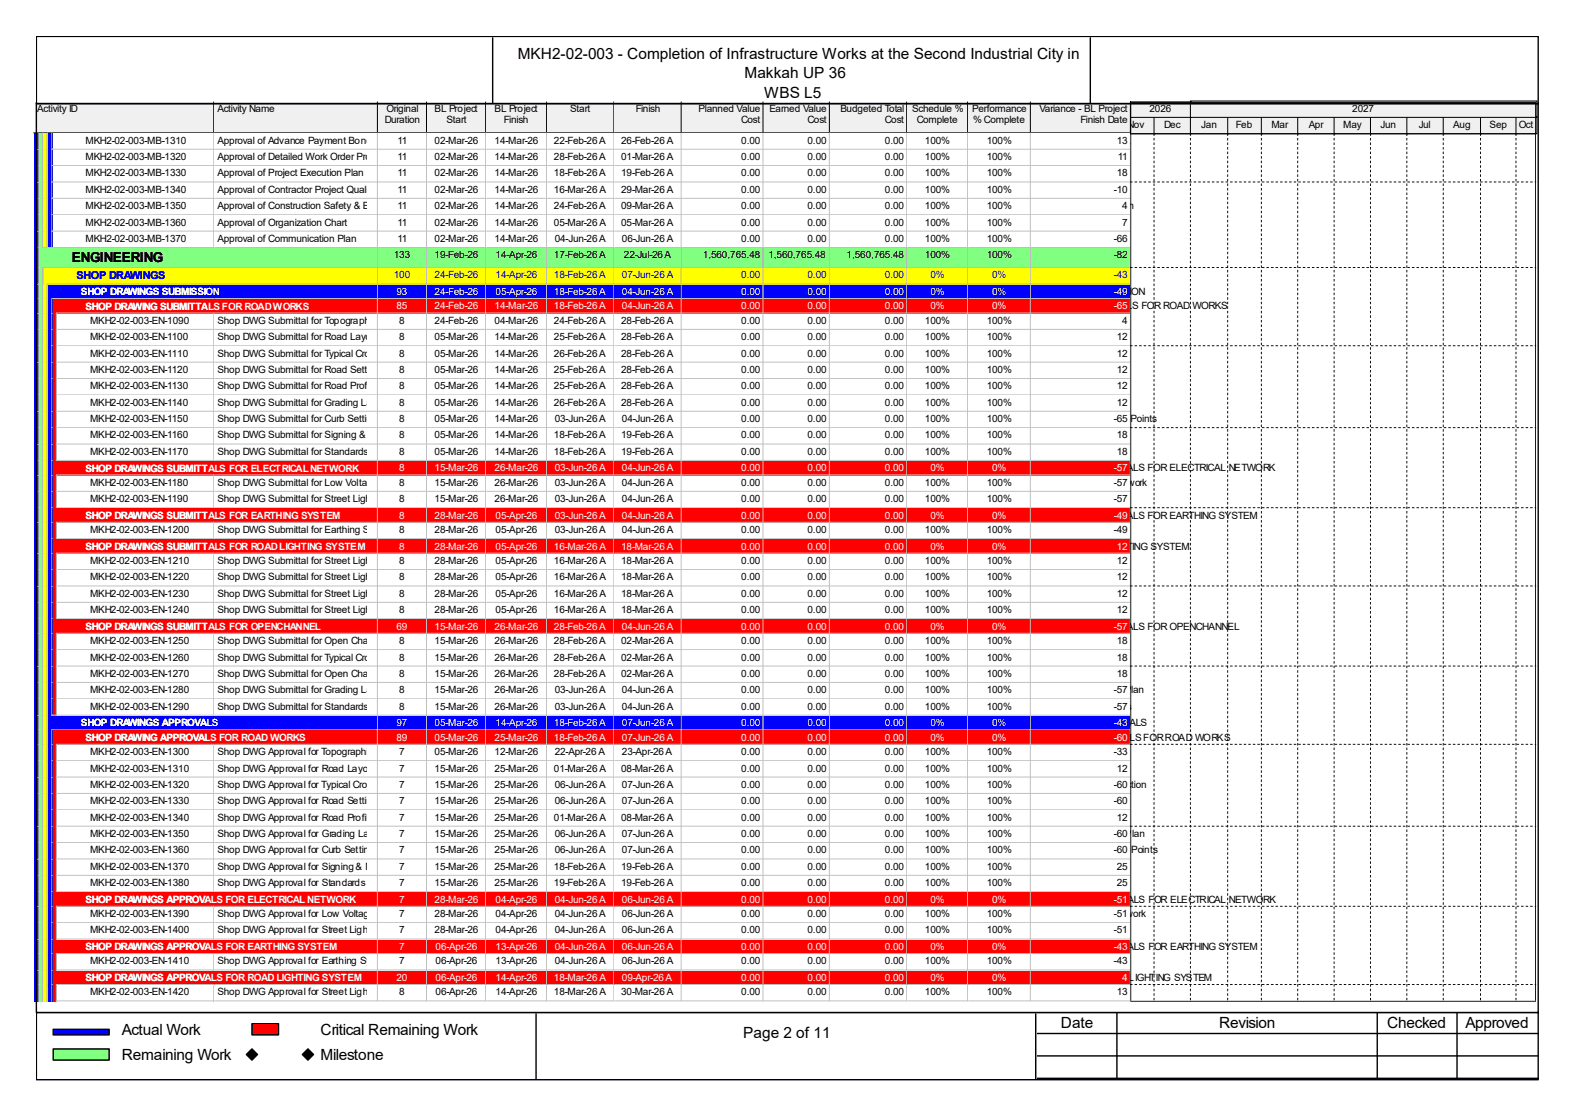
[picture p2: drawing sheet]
<svg xmlns="http://www.w3.org/2000/svg" width="297mm" height="210mm" viewBox="0 0 297 210" stroke-linecap="round" stroke-linejoin="round" font-family="sans-serif">
<defs><g id="words">
<g font-size="2.9">
<text x="97.6" y="11.1">MKH2-02-003 - Completion of Infrastructure Works at the Second Industrial City in</text>
<text x="140.3" y="14.8">Makkah UP 36</text>
<text x="144" y="18.5">WBS L5</text>
<text x="22.9" y="194.9">Actual Work</text>
<text x="60.4" y="194.9">Critical Remaining Work</text>
<text x="140.1" y="195.5">Page 2 of 11</text>
<text x="199.9" y="193.6">Date</text>
<text x="229.7" y="193.6">Revision</text>
<text x="261.4" y="193.6">Checked</text>
<text x="276.2" y="193.6">Approved</text>
<text x="22.9" y="199.7">Remaining Work</text>
<text x="60.4" y="199.7">Milestone</text>
</g>
<text font-size="2.6" x="13.5" y="49.4">ENGINEERING</text>
<text font-size="2.1" fill="#00f" x="14.4" y="52.6">SHOP DRAWINGS</text>
<g font-size="1.9">
<text x="7" y="21.1">Activity ID</text>
<text x="41" y="21.1">Activity Name</text>
<text x="72.5" y="23.1">Duration</text>
<text x="72.9" y="21.1">Original</text>
<text x="81.9" y="21.1">BL Project</text>
<text x="84.2" y="23.1">Start</text>
<text x="93.2" y="21.1">BL Project</text>
<text x="95" y="23.1">Finish</text>
<text x="107.4" y="21.1">Start</text>
<text x="119.8" y="21.1">Finish</text>
<text x="131.6" y="21.1">Planned Value</text>
<text x="139.7" y="23.1">Cost</text>
<text x="145" y="21.1">Earned Value</text>
<text x="152.2" y="23.1">Cost</text>
<text x="158.4" y="21.1">Budgeted Total</text>
<text x="166.8" y="23.1">Cost</text>
<text x="171.9" y="21.1">Schedule %</text>
<text x="172.8" y="23.1">Complete</text>
<text x="183.2" y="21.1">Performance</text>
<text x="183.4" y="23.1">% Complete</text>
<text x="195.9" y="21.1">Variance - BL Project</text>
<text x="203.6" y="23.1">Finish Date</text>
<text x="216.6" y="21.1">2026</text>
<text x="254.8" y="21.1">2027</text>
<text x="16.1" y="27.1">MKH2-02-003-MB-1310</text>
<text x="41" y="27.1">Approval of Advance Payment Bond as per the Conditions of Contract.</text>
<text x="74.9" y="27.1">11</text>
<text x="81.9" y="27.1">02-Mar-26</text>
<text x="93.2" y="27.1">14-Mar-26</text>
<text x="104.4" y="27.1">22-Feb-26 A</text>
<text x="117.1" y="27.1">26-Feb-26 A</text>
<text x="139.7" y="27.1">0.00</text>
<text x="152.2" y="27.1">0.00</text>
<text x="156.8" y="27.1">Approval of Advance Payment Bond as per the Conditions of Contract.</text>
<text x="166.8" y="27.1">0.00</text>
<text x="174.3" y="27.1">100%</text>
<text x="186" y="27.1">100%</text>
<text x="210.5" y="27.1">13</text>
<text x="212.5" y="24.1">Nov</text>
<text x="219.4" y="24.1">Dec</text>
<text x="226.4" y="24.1">Jan</text>
<text x="232.9" y="24.1">Feb</text>
<text x="239.6" y="24.1">Mar</text>
<text x="246.6" y="24.1">Apr</text>
<text x="253.2" y="24.1">May</text>
<text x="260.2" y="24.1">Jun</text>
<text x="267.4" y="24.1">Jul</text>
<text x="273.9" y="24.1">Aug</text>
<text x="280.7" y="24.1">Sep</text>
<text x="286.2" y="24.1">Oct</text>
<text x="16.1" y="30.1">MKH2-02-003-MB-1320</text>
<text x="16.1" y="33.2">MKH2-02-003-MB-1330</text>
<text x="41" y="30.1">Approval of Detailed Work Order Programme (Baseline)</text>
<text x="41" y="33.2">Approval of Project Execution Plan</text>
<text x="74.9" y="30.1">11</text>
<text x="74.9" y="33.2">11</text>
<text x="81.9" y="30.1">02-Mar-26</text>
<text x="81.9" y="33.2">02-Mar-26</text>
<text x="93.2" y="30.1">14-Mar-26</text>
<text x="93.2" y="33.2">14-Mar-26</text>
<text x="104.4" y="30.1">28-Feb-26 A</text>
<text x="104.4" y="33.2">18-Feb-26 A</text>
<text x="117.1" y="30.1">01-Mar-26 A</text>
<text x="117.1" y="33.2">19-Feb-26 A</text>
<text x="139.7" y="30.1">0.00</text>
<text x="139.7" y="33.2">0.00</text>
<text x="152.2" y="30.1">0.00</text>
<text x="152.2" y="33.2">0.00</text>
<text x="166.8" y="30.1">0.00</text>
<text x="166.8" y="33.2">0.00</text>
<text x="174.3" y="30.1">100%</text>
<text x="174.3" y="33.2">100%</text>
<text x="186" y="30.1">100%</text>
<text x="186" y="33.2">100%</text>
<text x="210.5" y="33.2">18</text>
<text x="210.7" y="30.1">11</text>
<text x="16.1" y="36.3">MKH2-02-003-MB-1340</text>
<text x="16.1" y="39.4">MKH2-02-003-MB-1350</text>
<text x="41" y="36.3">Approval of Contractor Project Quality Plan11</text>
<text x="41" y="39.4">Approval of Construction Safety &amp; Environmental Management Plan</text>
<text x="74.9" y="39.4">11</text>
<text x="81.9" y="36.3">02-Mar-26</text>
<text x="81.9" y="39.4">02-Mar-26</text>
<text x="93.2" y="36.3">14-Mar-26</text>
<text x="93.2" y="39.4">14-Mar-26</text>
<text x="104.4" y="36.3">16-Mar-26 A</text>
<text x="104.4" y="39.4">24-Feb-26 A</text>
<text x="117.1" y="36.3">29-Mar-26 A</text>
<text x="117.1" y="39.4">09-Mar-26 A</text>
<text x="139.7" y="36.3">0.00</text>
<text x="139.7" y="39.4">0.00</text>
<text x="152.2" y="36.3">0.00</text>
<text x="152.2" y="39.4">0.00</text>
<text x="159.4" y="39.4">Approval of Construction Safety &amp; Environmental Management Plan</text>
<text x="166.8" y="36.3">0.00</text>
<text x="166.8" y="39.4">0.00</text>
<text x="174.3" y="36.3">100%</text>
<text x="174.3" y="39.4">100%</text>
<text x="186" y="36.3">100%</text>
<text x="186" y="39.4">100%</text>
<text x="209.9" y="36.3">-10</text>
<text x="211.5" y="39.4">4</text>
<text x="16.1" y="42.5">MKH2-02-003-MB-1360</text>
<text x="16.1" y="45.6">MKH2-02-003-MB-1370</text>
<text x="41" y="42.5">Approval of Organization Chart</text>
<text x="41" y="45.6">Approval of Communication Plan</text>
<text x="74.9" y="42.5">11</text>
<text x="74.9" y="45.6">11</text>
<text x="81.9" y="42.5">02-Mar-26</text>
<text x="81.9" y="45.6">02-Mar-26</text>
<text x="93.2" y="42.5">14-Mar-26</text>
<text x="93.2" y="45.6">14-Mar-26</text>
<text x="104.4" y="42.5">05-Mar-26 A</text>
<text x="104.6" y="45.6">04-Jun-26 A</text>
<text x="117.1" y="42.5">05-Mar-26 A</text>
<text x="117.2" y="45.6">06-Jun-26 A</text>
<text x="139.7" y="42.5">0.00</text>
<text x="139.7" y="45.6">0.00</text>
<text x="152.2" y="42.5">0.00</text>
<text x="152.2" y="45.6">0.00</text>
<text x="166.8" y="42.5">0.00</text>
<text x="166.8" y="45.6">0.00</text>
<text x="174.3" y="42.5">100%</text>
<text x="174.3" y="45.6">100%</text>
<text x="186" y="42.5">100%</text>
<text x="186" y="45.6">100%</text>
<text x="209.9" y="45.6">-66</text>
<text x="211.5" y="42.5">7</text>
<text x="74.2" y="48.6">133</text>
<text x="81.9" y="48.6">19-Feb-26</text>
<text x="93.4" y="48.6">14-Apr-26</text>
<text x="104.4" y="48.6">17-Feb-26 A</text>
<text x="117.6" y="48.6">22-Jul-26 A</text>
<text x="132.5" y="48.6">1,560,765.48</text>
<text x="144.8" y="48.6">1,560,765.48</text>
<text x="159.6" y="48.6">1,560,765.48</text>
<text x="174.3" y="48.6">100%</text>
<text x="186" y="48.6">100%</text>
<text x="209.9" y="48.6">-82</text>
<text x="17" y="61">MKH2-02-003-EN-1090</text>
<text x="17" y="64.1">MKH2-02-003-EN-1100</text>
<text x="41" y="61">Shop DWG Submittal for Topographic Survey</text>
<text x="41" y="64.1">Shop DWG Submittal for Road Layout Plan8</text>
<text x="75.2" y="61">8</text>
<text x="81.9" y="61">24-Feb-26</text>
<text x="81.9" y="64.1">05-Mar-26</text>
<text x="93.2" y="61">04-Mar-26</text>
<text x="93.2" y="64.1">14-Mar-26</text>
<text x="104.4" y="61">24-Feb-26 A</text>
<text x="104.4" y="64.1">25-Feb-26 A</text>
<text x="117.1" y="61">28-Feb-26 A</text>
<text x="117.1" y="64.1">28-Feb-26 A</text>
<text x="139.7" y="61">0.00</text>
<text x="139.7" y="64.1">0.00</text>
<text x="152.2" y="61">0.00</text>
<text x="152.2" y="64.1">0.00</text>
<text x="166.8" y="61">0.00</text>
<text x="166.8" y="64.1">0.00</text>
<text x="174.3" y="61">100%</text>
<text x="174.3" y="64.1">100%</text>
<text x="186" y="61">100%</text>
<text x="186" y="64.1">100%</text>
<text x="210.5" y="64.1">12</text>
<text x="211.5" y="61">4</text>
<text x="17" y="67.2">MKH2-02-003-EN-1110</text>
<text x="17" y="70.2">MKH2-02-003-EN-1120</text>
<text x="41" y="67.2">Shop DWG Submittal for Typical Cross Section</text>
<text x="41" y="70.2">Shop DWG Submittal for Road Setting Out8</text>
<text x="75.2" y="67.2">8</text>
<text x="81.9" y="67.2">05-Mar-26</text>
<text x="81.9" y="70.2">05-Mar-26</text>
<text x="93.2" y="67.2">14-Mar-26</text>
<text x="93.2" y="70.2">14-Mar-26</text>
<text x="104.4" y="67.2">26-Feb-26 A</text>
<text x="104.4" y="70.2">25-Feb-26 A</text>
<text x="117.1" y="67.2">28-Feb-26 A</text>
<text x="117.1" y="70.2">28-Feb-26 A</text>
<text x="139.7" y="67.2">0.00</text>
<text x="139.7" y="70.2">0.00</text>
<text x="152.2" y="67.2">0.00</text>
<text x="152.2" y="70.2">0.00</text>
<text x="166.8" y="67.2">0.00</text>
<text x="166.8" y="70.2">0.00</text>
<text x="174.3" y="67.2">100%</text>
<text x="174.3" y="70.2">100%</text>
<text x="186" y="67.2">100%</text>
<text x="186" y="70.2">100%</text>
<text x="210.5" y="67.2">12</text>
<text x="210.5" y="70.2">12</text>
<text x="17" y="73.3">MKH2-02-003-EN-1130</text>
<text x="17" y="76.4">MKH2-02-003-EN-1140</text>
<text x="41" y="73.3">Shop DWG Submittal for Road Profiles</text>
<text x="41" y="76.4">Shop DWG Submittal for Grading Layout Plan</text>
<text x="75.2" y="73.3">8</text>
<text x="75.2" y="76.4">8</text>
<text x="81.9" y="73.3">05-Mar-26</text>
<text x="81.9" y="76.4">05-Mar-26</text>
<text x="93.2" y="73.3">14-Mar-26</text>
<text x="93.2" y="76.4">14-Mar-26</text>
<text x="104.4" y="73.3">25-Feb-26 A</text>
<text x="104.4" y="76.4">26-Feb-26 A</text>
<text x="117.1" y="73.3">28-Feb-26 A</text>
<text x="117.1" y="76.4">28-Feb-26 A</text>
<text x="139.7" y="73.3">0.00</text>
<text x="139.7" y="76.4">0.00</text>
<text x="152.2" y="73.3">0.00</text>
<text x="152.2" y="76.4">0.00</text>
<text x="166.8" y="73.3">0.00</text>
<text x="166.8" y="76.4">0.00</text>
<text x="174.3" y="73.3">100%</text>
<text x="174.3" y="76.4">100%</text>
<text x="186" y="73.3">100%</text>
<text x="186" y="76.4">100%</text>
<text x="210.5" y="73.3">12</text>
<text x="210.5" y="76.4">12</text>
<text x="17" y="79.5">MKH2-02-003-EN-1150</text>
<text x="17" y="82.6">MKH2-02-003-EN-1160</text>
<text x="41" y="79.5">Shop DWG Submittal for Curb Setting Out Points</text>
<text x="41" y="82.6">Shop DWG Submittal for Signing &amp; Marking Layout Plan</text>
<text x="75.2" y="79.5">8</text>
<text x="75.2" y="82.6">8</text>
<text x="81.9" y="79.5">05-Mar-26</text>
<text x="81.9" y="82.6">05-Mar-26</text>
<text x="93.2" y="79.5">14-Mar-26</text>
<text x="93.2" y="82.6">14-Mar-26</text>
<text x="104.4" y="82.6">18-Feb-26 A</text>
<text x="104.6" y="79.5">03-Jun-26 A</text>
<text x="117.1" y="82.6">19-Feb-26 A</text>
<text x="117.2" y="79.5">04-Jun-26 A</text>
<text x="139.7" y="79.5">0.00</text>
<text x="139.7" y="82.6">0.00</text>
<text x="152.2" y="79.5">0.00</text>
<text x="152.2" y="82.6">0.00</text>
<text x="166.8" y="79.5">0.00</text>
<text x="166.8" y="82.6">0.00</text>
<text x="174.3" y="79.5">100%Shop DWG Submittal for Curb Setting Out Points</text>
<text x="174.3" y="82.6">100%</text>
<text x="186" y="79.5">100%</text>
<text x="186" y="82.6">100%</text>
<text x="209.9" y="79.5">-65</text>
<text x="210.5" y="82.6">18</text>
<text x="17" y="85.7">MKH2-02-003-EN-1170</text>
<text x="41" y="85.7">Shop DWG Submittal for Standards Details8</text>
<text x="81.9" y="85.7">05-Mar-26</text>
<text x="93.2" y="85.7">14-Mar-26</text>
<text x="104.4" y="85.7">18-Feb-26 A</text>
<text x="117.1" y="85.7">19-Feb-26 A</text>
<text x="139.7" y="85.7">0.00</text>
<text x="152.2" y="85.7">0.00</text>
<text x="166.8" y="85.7">0.00</text>
<text x="174.3" y="85.7">100%</text>
<text x="186" y="85.7">100%</text>
<text x="210.5" y="85.7">18</text>
<text x="17" y="91.5">MKH2-02-003-EN-1180</text>
<text x="17" y="94.6">MKH2-02-003-EN-1190</text>
<text x="41" y="91.5">Shop DWG Submittal for Low Voltage Network</text>
<text x="41" y="94.6">Shop DWG Submittal for Street Lighting</text>
<text x="75.2" y="91.5">8</text>
<text x="75.2" y="94.6">8</text>
<text x="81.9" y="91.5">15-Mar-26</text>
<text x="81.9" y="94.6">15-Mar-26</text>
<text x="93.2" y="91.5">26-Mar-26</text>
<text x="93.2" y="94.6">26-Mar-26</text>
<text x="104.6" y="91.5">03-Jun-26 A</text>
<text x="104.6" y="94.6">03-Jun-26 A</text>
<text x="117.2" y="91.5">04-Jun-26 A</text>
<text x="117.2" y="94.6">04-Jun-26 A</text>
<text x="139.7" y="91.5">0.00</text>
<text x="139.7" y="94.6">0.00</text>
<text x="152.2" y="91.5">0.00</text>
<text x="152.2" y="94.6">0.00</text>
<text x="166.8" y="91.5">0.00</text>
<text x="166.8" y="94.6">0.00</text>
<text x="174.3" y="91.5">100%Shop DWG Submittal for Low Voltage Network</text>
<text x="174.3" y="94.6">100%</text>
<text x="186" y="91.5">100%</text>
<text x="186" y="94.6">100%</text>
<text x="209.9" y="91.5">-57</text>
<text x="209.9" y="94.6">-57</text>
<text x="17" y="100.4">MKH2-02-003-EN-1200</text>
<text x="41" y="100.4">Shop DWG Submittal for Earthing System 8</text>
<text x="81.9" y="100.4">28-Mar-26</text>
<text x="93.4" y="100.4">05-Apr-26</text>
<text x="104.6" y="100.4">03-Jun-26 A</text>
<text x="117.2" y="100.4">04-Jun-26 A</text>
<text x="139.7" y="100.4">0.00</text>
<text x="152.2" y="100.4">0.00</text>
<text x="166.8" y="100.4">0.00</text>
<text x="174.3" y="100.4">100%</text>
<text x="186" y="100.4">100%</text>
<text x="209.9" y="100.4">-49</text>
<text x="17" y="106.3">MKH2-02-003-EN-1210</text>
<text x="41" y="106.3">Shop DWG Submittal for Street Lighting General Arrangement</text>
<text x="75.2" y="106.3">8</text>
<text x="81.9" y="106.3">28-Mar-26</text>
<text x="93.4" y="106.3">05-Apr-26</text>
<text x="104.4" y="106.3">16-Mar-26 A</text>
<text x="117.1" y="106.3">18-Mar-26 A</text>
<text x="139.7" y="106.3">0.00</text>
<text x="152.2" y="106.3">0.00</text>
<text x="161.3" y="103.5">18-Mar-26 A, SHOP DRAWINGS SUBMITTALS FOR ROAD LIGHTING SYSTEM</text>
<text x="166.8" y="106.3">0.00</text>
<text x="174.3" y="106.3">100%</text>
<text x="186" y="106.3">100%</text>
<text x="210.5" y="106.3">12</text>
<text x="17" y="109.3">MKH2-02-003-EN-1220</text>
<text x="17" y="112.4">MKH2-02-003-EN-1230</text>
<text x="41" y="109.3">Shop DWG Submittal for Street Lighting Network Layout</text>
<text x="41" y="112.4">Shop DWG Submittal for Street Lighting Details</text>
<text x="75.2" y="109.3">8</text>
<text x="75.2" y="112.4">8</text>
<text x="81.9" y="109.3">28-Mar-26</text>
<text x="81.9" y="112.4">28-Mar-26</text>
<text x="93.4" y="109.3">05-Apr-26</text>
<text x="93.4" y="112.4">05-Apr-26</text>
<text x="104.4" y="109.3">16-Mar-26 A</text>
<text x="104.4" y="112.4">16-Mar-26 A</text>
<text x="117.1" y="109.3">18-Mar-26 A</text>
<text x="117.1" y="112.4">18-Mar-26 A</text>
<text x="139.7" y="109.3">0.00</text>
<text x="139.7" y="112.4">0.00</text>
<text x="152.2" y="109.3">0.00</text>
<text x="152.2" y="112.4">0.00</text>
<text x="166.8" y="109.3">0.00</text>
<text x="166.8" y="112.4">0.00</text>
<text x="174.3" y="109.3">100%</text>
<text x="174.3" y="112.4">100%</text>
<text x="186" y="109.3">100%</text>
<text x="186" y="112.4">100%</text>
<text x="210.5" y="109.3">12</text>
<text x="210.5" y="112.4">12</text>
<text x="17" y="115.5">MKH2-02-003-EN-1240</text>
<text x="41" y="115.5">Shop DWG Submittal for Street Lighting Single Line Diagram</text>
<text x="75.2" y="115.5">8</text>
<text x="81.9" y="115.5">28-Mar-26</text>
<text x="93.4" y="115.5">05-Apr-26</text>
<text x="104.4" y="115.5">16-Mar-26 A</text>
<text x="117.1" y="115.5">18-Mar-26 A</text>
<text x="139.7" y="115.5">0.00</text>
<text x="152.2" y="115.5">0.00</text>
<text x="166.8" y="115.5">0.00</text>
<text x="174.3" y="115.5">100%</text>
<text x="186" y="115.5">100%</text>
<text x="210.5" y="115.5">12</text>
<text x="17" y="121.3">MKH2-02-003-EN-1250</text>
<text x="17" y="124.4">MKH2-02-003-EN-1260</text>
<text x="41" y="121.3">Shop DWG Submittal for Open Channel Layout Plan</text>
<text x="41" y="124.4">Shop DWG Submittal for Typical Cross Section</text>
<text x="75.2" y="121.3">8</text>
<text x="75.2" y="124.4">8</text>
<text x="81.9" y="121.3">15-Mar-26</text>
<text x="81.9" y="124.4">15-Mar-26</text>
<text x="93.2" y="121.3">26-Mar-26</text>
<text x="93.2" y="124.4">26-Mar-26</text>
<text x="104.4" y="121.3">28-Feb-26 A</text>
<text x="104.4" y="124.4">28-Feb-26 A</text>
<text x="117.1" y="121.3">02-Mar-26 A</text>
<text x="117.1" y="124.4">02-Mar-26 A</text>
<text x="139.7" y="121.3">0.00</text>
<text x="139.7" y="124.4">0.00</text>
<text x="152.2" y="121.3">0.00</text>
<text x="152.2" y="124.4">0.00</text>
<text x="166.8" y="121.3">0.00</text>
<text x="166.8" y="124.4">0.00</text>
<text x="174.3" y="121.3">100%</text>
<text x="174.3" y="124.4">100%</text>
<text x="186" y="121.3">100%</text>
<text x="186" y="124.4">100%</text>
<text x="210.5" y="121.3">18</text>
<text x="210.5" y="124.4">18</text>
<text x="17" y="127.5">MKH2-02-003-EN-1270</text>
<text x="17" y="130.6">MKH2-02-003-EN-1280</text>
<text x="41" y="127.5">Shop DWG Submittal for Open Channel Profiles</text>
<text x="41" y="130.6">Shop DWG Submittal for Grading Layout Plan</text>
<text x="75.2" y="127.5">8</text>
<text x="75.2" y="130.6">8</text>
<text x="81.9" y="127.5">15-Mar-26</text>
<text x="81.9" y="130.6">15-Mar-26</text>
<text x="93.2" y="127.5">26-Mar-26</text>
<text x="93.2" y="130.6">26-Mar-26</text>
<text x="104.4" y="127.5">28-Feb-26 A</text>
<text x="104.6" y="130.6">03-Jun-26 A</text>
<text x="117.1" y="127.5">02-Mar-26 A</text>
<text x="117.2" y="130.6">04-Jun-26 A</text>
<text x="139.7" y="127.5">0.00</text>
<text x="139.7" y="130.6">0.00</text>
<text x="152.2" y="127.5">0.00</text>
<text x="152.2" y="130.6">0.00</text>
<text x="166.8" y="127.5">0.00</text>
<text x="166.8" y="130.6">0.00</text>
<text x="174.3" y="127.5">100%</text>
<text x="174.3" y="130.6">100%Shop DWG Submittal for Grading Layout Plan</text>
<text x="186" y="127.5">100%</text>
<text x="186" y="130.6">100%</text>
<text x="209.9" y="130.6">-57</text>
<text x="210.5" y="127.5">18</text>
<text x="17" y="133.6">MKH2-02-003-EN-1290</text>
<text x="41" y="133.6">Shop DWG Submittal for Standards Details8</text>
<text x="81.9" y="133.6">15-Mar-26</text>
<text x="93.2" y="133.6">26-Mar-26</text>
<text x="104.6" y="133.6">03-Jun-26 A</text>
<text x="117.2" y="133.6">04-Jun-26 A</text>
<text x="139.7" y="133.6">0.00</text>
<text x="152.2" y="133.6">0.00</text>
<text x="166.8" y="133.6">0.00</text>
<text x="174.3" y="133.6">100%Shop DWG Submittal for Standards Details</text>
<text x="179.6" y="136.7">07-Jun-26 A, SHOP DRAWINGS APPROVALS</text>
<text x="186" y="133.6">100%</text>
<text x="209.9" y="133.6">-57</text>
<text x="17" y="142.2">MKH2-02-003-EN-1300</text>
<text x="41" y="142.2">Shop DWG Approval for Topographic Survey</text>
<text x="75.2" y="142.2">7</text>
<text x="81.9" y="142.2">05-Mar-26</text>
<text x="93.2" y="142.2">12-Mar-26</text>
<text x="104.6" y="142.2">22-Apr-26 A</text>
<text x="117.2" y="142.2">23-Apr-26 A</text>
<text x="139.7" y="142.2">0.00</text>
<text x="152.2" y="142.2">0.00</text>
<text x="166.8" y="142.2">0.00</text>
<text x="174.3" y="142.2">100%</text>
<text x="179.6" y="139.5">07-Jun-26 A, SHOP DRAWING APPROVALS FOR ROAD WORKS</text>
<text x="186" y="142.2">100%</text>
<text x="209.9" y="142.2">-33</text>
<text x="17" y="145.3">MKH2-02-003-EN-1310</text>
<text x="17" y="148.4">MKH2-02-003-EN-1320</text>
<text x="41" y="145.3">Shop DWG Approval for Road Layout Plan7</text>
<text x="41" y="148.4">Shop DWG Approval for Typical Cross Section</text>
<text x="75.2" y="148.4">7</text>
<text x="81.9" y="145.3">15-Mar-26</text>
<text x="81.9" y="148.4">15-Mar-26</text>
<text x="93.2" y="145.3">25-Mar-26</text>
<text x="93.2" y="148.4">25-Mar-26</text>
<text x="104.4" y="145.3">01-Mar-26 A</text>
<text x="104.6" y="148.4">06-Jun-26 A</text>
<text x="117.1" y="145.3">08-Mar-26 A</text>
<text x="117.2" y="148.4">07-Jun-26 A</text>
<text x="139.7" y="145.3">0.00</text>
<text x="139.7" y="148.4">0.00</text>
<text x="152.2" y="145.3">0.00</text>
<text x="152.2" y="148.4">0.00</text>
<text x="166.8" y="145.3">0.00</text>
<text x="166.8" y="148.4">0.00</text>
<text x="174.3" y="145.3">100%</text>
<text x="174.3" y="148.4">100% Shop DWG Approval for Typical Cross Section</text>
<text x="186" y="145.3">100%</text>
<text x="186" y="148.4">100%</text>
<text x="209.9" y="148.4">-60</text>
<text x="210.5" y="145.3">12</text>
<text x="17" y="151.5">MKH2-02-003-EN-1330</text>
<text x="17" y="154.6">MKH2-02-003-EN-1340</text>
<text x="41" y="151.5">Shop DWG Approval for Road Setting Out 7</text>
<text x="41" y="154.6">Shop DWG Approval for Road Profiles</text>
<text x="75.2" y="154.6">7</text>
<text x="81.9" y="151.5">15-Mar-26</text>
<text x="81.9" y="154.6">15-Mar-26</text>
<text x="93.2" y="151.5">25-Mar-26</text>
<text x="93.2" y="154.6">25-Mar-26</text>
<text x="104.4" y="154.6">01-Mar-26 A</text>
<text x="104.6" y="151.5">06-Jun-26 A</text>
<text x="117.1" y="154.6">08-Mar-26 A</text>
<text x="117.2" y="151.5">07-Jun-26 A</text>
<text x="139.7" y="151.5">0.00</text>
<text x="139.7" y="154.6">0.00</text>
<text x="152.2" y="151.5">0.00</text>
<text x="152.2" y="154.6">0.00</text>
<text x="166.8" y="151.5">0.00</text>
<text x="166.8" y="154.6">0.00</text>
<text x="174.3" y="151.5">100% Shop DWG Approval for Road Setting Out</text>
<text x="174.3" y="154.6">100%</text>
<text x="186" y="151.5">100%</text>
<text x="186" y="154.6">100%</text>
<text x="209.9" y="151.5">-60</text>
<text x="210.5" y="154.6">12</text>
<text x="17" y="157.6">MKH2-02-003-EN-1350</text>
<text x="17" y="160.7">MKH2-02-003-EN-1360</text>
<text x="41" y="157.6">Shop DWG Approval for Grading Layout Plan</text>
<text x="41" y="160.7">Shop DWG Approval for Curb Setting Out Points</text>
<text x="75.2" y="157.6">7</text>
<text x="75.2" y="160.7">7</text>
<text x="81.9" y="157.6">15-Mar-26</text>
<text x="81.9" y="160.7">15-Mar-26</text>
<text x="93.2" y="157.6">25-Mar-26</text>
<text x="93.2" y="160.7">25-Mar-26</text>
<text x="104.6" y="157.6">06-Jun-26 A</text>
<text x="104.6" y="160.7">06-Jun-26 A</text>
<text x="117.2" y="157.6">07-Jun-26 A</text>
<text x="117.2" y="160.7">07-Jun-26 A</text>
<text x="139.7" y="157.6">0.00</text>
<text x="139.7" y="160.7">0.00</text>
<text x="152.2" y="157.6">0.00</text>
<text x="152.2" y="160.7">0.00</text>
<text x="166.8" y="157.6">0.00</text>
<text x="166.8" y="160.7">0.00</text>
<text x="174.3" y="157.6">100% Shop DWG Approval for Grading Layout Plan</text>
<text x="174.3" y="160.7">100% Shop DWG Approval for Curb Setting Out Points</text>
<text x="186" y="157.6">100%</text>
<text x="186" y="160.7">100%</text>
<text x="209.9" y="157.6">-60</text>
<text x="209.9" y="160.7">-60</text>
<text x="17" y="163.8">MKH2-02-003-EN-1370</text>
<text x="17" y="166.9">MKH2-02-003-EN-1380</text>
<text x="41" y="163.8">Shop DWG Approval for Signing &amp; Marking Layout Plan</text>
<text x="41" y="166.9">Shop DWG Approval for Standards Details 7</text>
<text x="75.2" y="163.8">7</text>
<text x="81.9" y="163.8">15-Mar-26</text>
<text x="81.9" y="166.9">15-Mar-26</text>
<text x="93.2" y="163.8">25-Mar-26</text>
<text x="93.2" y="166.9">25-Mar-26</text>
<text x="104.4" y="163.8">18-Feb-26 A</text>
<text x="104.4" y="166.9">19-Feb-26 A</text>
<text x="117.1" y="163.8">19-Feb-26 A</text>
<text x="117.1" y="166.9">19-Feb-26 A</text>
<text x="139.7" y="163.8">0.00</text>
<text x="139.7" y="166.9">0.00</text>
<text x="152.2" y="163.8">0.00</text>
<text x="152.2" y="166.9">0.00</text>
<text x="166.8" y="163.8">0.00</text>
<text x="166.8" y="166.9">0.00</text>
<text x="174.3" y="163.8">100%</text>
<text x="174.3" y="166.9">100%</text>
<text x="186" y="163.8">100%</text>
<text x="186" y="166.9">100%</text>
<text x="210.5" y="163.8">25</text>
<text x="210.5" y="166.9">25</text>
<text x="17" y="172.7">MKH2-02-003-EN-1390</text>
<text x="41" y="172.7">Shop DWG Approval for Low Voltage Network</text>
<text x="75.2" y="172.7">7</text>
<text x="81.9" y="172.7">28-Mar-26</text>
<text x="93.4" y="172.7">04-Apr-26</text>
<text x="104.6" y="172.7">04-Jun-26 A</text>
<text x="117.2" y="172.7">06-Jun-26 A</text>
<text x="139.7" y="172.7">0.00</text>
<text x="152.2" y="172.7">0.00</text>
<text x="166.8" y="172.7">0.00</text>
<text x="174.3" y="172.7">100%Shop DWG Approval for Low Voltage Network</text>
<text x="186" y="172.7">100%</text>
<text x="209.9" y="172.7">-51</text>
<text x="17" y="175.8">MKH2-02-003-EN-1400</text>
<text x="41" y="175.8">Shop DWG Approval for Street Lighting</text>
<text x="75.2" y="175.8">7</text>
<text x="81.9" y="175.8">28-Mar-26</text>
<text x="93.4" y="175.8">04-Apr-26</text>
<text x="104.6" y="175.8">04-Jun-26 A</text>
<text x="117.2" y="175.8">06-Jun-26 A</text>
<text x="139.7" y="175.8">0.00</text>
<text x="152.2" y="175.8">0.00</text>
<text x="166.8" y="175.8">0.00</text>
<text x="174.3" y="175.8">100%</text>
<text x="186" y="175.8">100%</text>
<text x="209.9" y="175.8">-51</text>
<text x="17" y="181.7">MKH2-02-003-EN-1410</text>
<text x="41" y="181.7">Shop DWG Approval for Earthing System</text>
<text x="75.2" y="181.7">7</text>
<text x="82.1" y="181.7">06-Apr-26</text>
<text x="93.4" y="181.7">13-Apr-26</text>
<text x="104.6" y="181.7">04-Jun-26 A</text>
<text x="117.2" y="181.7">06-Jun-26 A</text>
<text x="139.7" y="181.7">0.00</text>
<text x="152.2" y="181.7">0.00</text>
<text x="166.2" y="184.7">09-Apr-26 A, SHOP DRAWINGS APPROVALS FOR ROAD LIGHTING SYSTEM</text>
<text x="166.8" y="181.7">0.00</text>
<text x="174.3" y="181.7">100%</text>
<text x="186" y="181.7">100%</text>
<text x="209.9" y="181.7">-43</text>
<text x="17" y="187.5">MKH2-02-003-EN-1420</text>
<text x="41" y="187.5">Shop DWG Approval for Street Lighting General Arrangement</text>
<text x="75.2" y="187.5">8</text>
<text x="82.1" y="187.5">06-Apr-26</text>
<text x="93.4" y="187.5">14-Apr-26</text>
<text x="104.4" y="187.5">18-Mar-26 A</text>
<text x="117.1" y="187.5">30-Mar-26 A</text>
<text x="139.7" y="187.5">0.00</text>
<text x="152.2" y="187.5">0.00</text>
<text x="166.8" y="187.5">0.00</text>
<text x="174.3" y="187.5">100%</text>
<text x="186" y="187.5">100%</text>
<text x="210.5" y="187.5">13</text>
</g>
<g font-size="1.9" fill="#00f">
<text x="74.2" y="52.4">100</text>
<text x="81.9" y="52.4">24-Feb-26</text>
<text x="93.4" y="52.4">14-Apr-26</text>
<text x="104.4" y="52.4">18-Feb-26 A</text>
<text x="117.2" y="52.4">07-Jun-26 A</text>
<text x="139.7" y="52.4">0.00</text>
<text x="152.2" y="52.4">0.00</text>
<text x="166.8" y="52.4">0.00</text>
<text x="175.3" y="52.4">0%</text>
<text x="187" y="52.4">0%</text>
<text x="209.9" y="52.4">-43</text>
</g>
<g font-size="1.9" fill="#fff">
<text x="15.2" y="55.6">SHOP DRAWINGS SUBMISSION</text>
<text x="16.1" y="58.3">SHOP DRAWING SUBMITTALS FOR ROAD WORKS</text>
<text x="74.7" y="55.5">93</text>
<text x="74.7" y="58.3">85</text>
<text x="81.9" y="55.5">24-Feb-26</text>
<text x="81.9" y="58.3">24-Feb-26</text>
<text x="93.2" y="58.3">14-Mar-26</text>
<text x="93.4" y="55.5">05-Apr-26</text>
<text x="104.4" y="55.5">18-Feb-26 A</text>
<text x="104.4" y="58.3">18-Feb-26 A</text>
<text x="117.2" y="55.5">04-Jun-26 A</text>
<text x="117.2" y="58.3">04-Jun-26 A</text>
<text x="139.7" y="55.5">0.00</text>
<text x="139.7" y="58.3">0.00</text>
<text x="152.2" y="55.5">0.00</text>
<text x="152.2" y="58.3">0.00</text>
<text x="166.8" y="55.5">0.00</text>
<text x="166.8" y="58.3">0.00</text>
<text x="175.3" y="55.5">0% 04-Jun-26 A, SHOP DRAWINGS SUBMISSION</text>
<text x="175.3" y="58.3">0% 04-Jun-26 A, SHOP DRAWING SUBMITTALS FOR ROAD WORKS</text>
<text x="187" y="55.5">0%</text>
<text x="187" y="58.3">0%</text>
<text x="209.9" y="55.5">-49</text>
<text x="209.9" y="58.3">-65</text>
<text x="16.1" y="88.9">SHOP DRAWINGS SUBMITTALS FOR ELECTRICAL NETWORK</text>
<text x="75.2" y="88.8">8</text>
<text x="81.9" y="88.8">15-Mar-26</text>
<text x="93.2" y="88.8">26-Mar-26</text>
<text x="104.6" y="88.8">03-Jun-26 A</text>
<text x="117.2" y="88.8">04-Jun-26 A</text>
<text x="139.7" y="88.8">0.00</text>
<text x="152.2" y="88.8">0.00</text>
<text x="166.8" y="88.8">0.00</text>
<text x="175.3" y="88.8">0% 04-Jun-26 A, SHOP DRAWINGS SUBMITTALS FOR ELECTRICAL NETWORK</text>
<text x="187" y="88.8">0%</text>
<text x="209.9" y="88.8">-57</text>
<text x="16.1" y="97.7">SHOP DRAWINGS SUBMITTALS FOR EARTHING SYSTEM</text>
<text x="75.2" y="97.7">8</text>
<text x="81.9" y="97.7">28-Mar-26</text>
<text x="93.4" y="97.7">05-Apr-26</text>
<text x="104.6" y="97.7">03-Jun-26 A</text>
<text x="117.2" y="97.7">04-Jun-26 A</text>
<text x="139.7" y="97.7">0.00</text>
<text x="152.2" y="97.7">0.00</text>
<text x="166.8" y="97.7">0.00</text>
<text x="175.3" y="97.7">0% 04-Jun-26 A, SHOP DRAWINGS SUBMITTALS FOR EARTHING SYSTEM</text>
<text x="187" y="97.7">0%</text>
<text x="209.9" y="97.7">-49</text>
<text x="16.1" y="103.6">SHOP DRAWINGS SUBMITTALS FOR ROAD LIGHTING SYSTEM</text>
<text x="75.2" y="103.5">8</text>
<text x="81.9" y="103.5">28-Mar-26</text>
<text x="93.4" y="103.5">05-Apr-26</text>
<text x="104.4" y="103.5">16-Mar-26 A</text>
<text x="117.1" y="103.5">18-Mar-26 A</text>
<text x="139.7" y="103.5">0.00</text>
<text x="152.2" y="103.5">0.00</text>
<text x="166.8" y="103.5">0.00</text>
<text x="175.3" y="103.5">0%</text>
<text x="187" y="103.5">0%</text>
<text x="210.5" y="103.5">12</text>
<text x="16.1" y="118.7">SHOP DRAWINGS SUBMITTALS FOR OPENCHANNEL</text>
<text x="74.7" y="118.6">69</text>
<text x="81.9" y="118.6">15-Mar-26</text>
<text x="93.2" y="118.6">26-Mar-26</text>
<text x="104.4" y="118.6">28-Feb-26 A</text>
<text x="117.2" y="118.6">04-Jun-26 A</text>
<text x="139.7" y="118.6">0.00</text>
<text x="152.2" y="118.6">0.00</text>
<text x="166.8" y="118.6">0.00</text>
<text x="175.3" y="118.6">0% 04-Jun-26 A, SHOP DRAWINGS SUBMITTALS FOR OPENCHANNEL</text>
<text x="187" y="118.6">0%</text>
<text x="209.9" y="118.6">-57</text>
<text x="15.2" y="136.8">SHOP DRAWINGS APPROVALS</text>
<text x="74.7" y="136.7">97</text>
<text x="81.9" y="136.7">05-Mar-26</text>
<text x="93.4" y="136.7">14-Apr-26</text>
<text x="104.4" y="136.7">18-Feb-26 A</text>
<text x="117.2" y="136.7">07-Jun-26 A</text>
<text x="139.7" y="136.7">0.00</text>
<text x="152.2" y="136.7">0.00</text>
<text x="166.8" y="136.7">0.00</text>
<text x="175.3" y="136.7">0%</text>
<text x="187" y="136.7">0%</text>
<text x="209.9" y="136.7">-43</text>
<text x="16.1" y="139.6">SHOP DRAWING APPROVALS FOR ROAD WORKS</text>
<text x="74.7" y="139.5">89</text>
<text x="81.9" y="139.5">05-Mar-26</text>
<text x="93.2" y="139.5">25-Mar-26</text>
<text x="104.4" y="139.5">18-Feb-26 A</text>
<text x="117.2" y="139.5">07-Jun-26 A</text>
<text x="139.7" y="139.5">0.00</text>
<text x="152.2" y="139.5">0.00</text>
<text x="166.8" y="139.5">0.00</text>
<text x="175.3" y="139.5">0%</text>
<text x="187" y="139.5">0%</text>
<text x="209.9" y="139.5">-60</text>
<text x="16.1" y="170.1">SHOP DRAWINGS APPROVALS FOR ELECTRICAL NETWORK</text>
<text x="75.2" y="170">7</text>
<text x="81.9" y="170">28-Mar-26</text>
<text x="93.4" y="170">04-Apr-26</text>
<text x="104.6" y="170">04-Jun-26 A</text>
<text x="117.2" y="170">06-Jun-26 A</text>
<text x="139.7" y="170">0.00</text>
<text x="152.2" y="170">0.00</text>
<text x="166.8" y="170">0.00</text>
<text x="175.3" y="170">0% 06-Jun-26 A, SHOP DRAWINGS APPROVALS FOR ELECTRICAL NETWORK</text>
<text x="187" y="170">0%</text>
<text x="209.9" y="170">-51</text>
<text x="16.1" y="179">SHOP DRAWINGS APPROVALS FOR EARTHING SYSTEM</text>
<text x="75.2" y="178.9">7</text>
<text x="82.1" y="178.9">06-Apr-26</text>
<text x="93.4" y="178.9">13-Apr-26</text>
<text x="104.6" y="178.9">04-Jun-26 A</text>
<text x="117.2" y="178.9">06-Jun-26 A</text>
<text x="139.7" y="178.9">0.00</text>
<text x="152.2" y="178.9">0.00</text>
<text x="166.8" y="178.9">0.00</text>
<text x="175.3" y="178.9">0% 06-Jun-26 A, SHOP DRAWINGS APPROVALS FOR EARTHING SYSTEM</text>
<text x="187" y="178.9">0%</text>
<text x="209.9" y="178.9">-43</text>
<text x="16.1" y="184.8">SHOP DRAWINGS APPROVALS FOR ROAD LIGHTING SYSTEM</text>
<text x="74.7" y="184.7">20</text>
<text x="82.1" y="184.7">06-Apr-26</text>
<text x="93.4" y="184.7">14-Apr-26</text>
<text x="104.4" y="184.7">18-Mar-26 A</text>
<text x="117.2" y="184.7">09-Apr-26 A</text>
<text x="139.7" y="184.7">0.00</text>
<text x="152.2" y="184.7">0.00</text>
<text x="166.8" y="184.7">0.00</text>
<text x="175.3" y="184.7">0%</text>
<text x="187" y="184.7">0%</text>
<text x="211.5" y="184.7">4</text>
</g>
</g></defs>
<path d="M6.5 19.2h33.9v6h-33.9z" fill="#f0f0f0"/>
<path d="M40.3 19.2v5.8h-34" fill="none" stroke="#000" stroke-width=".19"/>
<path d="M40.4 19.2h30.9v6h-30.9z" fill="#f0f0f0"/>
<path d="M71.1 19.2v5.8h-30.8" fill="none" stroke="#000" stroke-width=".19"/>
<path d="M71.3 19.2h9.3v6h-9.3z" fill="#f0f0f0"/>
<path d="M80.4 19.2v5.8h-9.3" fill="none" stroke="#000" stroke-width=".19"/>
<path d="M80.6 19.2h11.1v6h-11.1z" fill="#f0f0f0"/>
<path d="M91.5 19.2v5.8h-11.1" fill="none" stroke="#000" stroke-width=".19"/>
<path d="M91.7 19.2h11.5v6h-11.5z" fill="#f0f0f0"/>
<path d="M103 19.2v5.8h-11.5" fill="none" stroke="#000" stroke-width=".19"/>
<path d="M103.2 19.2h12.7v6h-12.7z" fill="#f0f0f0"/>
<path d="M115.7 19.2v5.8h-12.7" fill="none" stroke="#000" stroke-width=".19"/>
<path d="M115.9 19.2h12.6v6h-12.6z" fill="#f0f0f0"/>
<path d="M128.4 19.2v5.8h-12.7" fill="none" stroke="#000" stroke-width=".19"/>
<path d="M128.5 19.2h15.5v6h-15.5z" fill="#f0f0f0"/>
<path d="M143.8 19.2v5.8h-15.4" fill="none" stroke="#000" stroke-width=".19"/>
<path d="M144 19.2h12.5v6h-12.5z" fill="#f0f0f0"/>
<path d="M156.3 19.2v5.8h-12.5" fill="none" stroke="#000" stroke-width=".19"/>
<path d="M156.5 19.2h14.5v6h-14.5z" fill="#f0f0f0"/>
<path d="M170.9 19.2v5.8h-14.6" fill="none" stroke="#000" stroke-width=".19"/>
<path d="M171 19.2h11.5v6h-11.5z" fill="#f0f0f0"/>
<path d="M182.4 19.2v5.8h-11.5" fill="none" stroke="#000" stroke-width=".19"/>
<path d="M182.5 19.2h11.9v6h-11.9z" fill="#f0f0f0"/>
<path d="M194.2 19.2v5.8h-11.8" fill="none" stroke="#000" stroke-width=".19"/>
<path d="M194.4 19.2h18.8v6h-18.8z" fill="#f0f0f0"/>
<path d="M213 19.2v5.8h-18.8" fill="none" stroke="#000" stroke-width=".19"/>
<path d="M6.5 25.2h.9v3.1h-.9z" fill="#00f"/>
<path d="M7.2 25v3.3" fill="none" stroke="#c0c0c0" stroke-width=".19"/>
<path d="M7.4 25.2h.8v3.1h-.8z" fill="#80ff80"/>
<path d="M8.1 25v3.3" fill="none" stroke="#c0c0c0" stroke-width=".19"/>
<path d="M8.2 25.2h.9v3.1h-.9z" fill="#ff0"/>
<path d="M8.9 25v3.3" fill="none" stroke="#c0c0c0" stroke-width=".19"/>
<path d="M9.1 25.2h.8v3.1h-.8z" fill="#00f"/>
<path d="M9.8 25v3.3" fill="none" stroke="#c0c0c0" stroke-width=".19"/>
<path d="M9.9 25.2h30.5v3.1h-30.5z" fill="#fff"/>
<path d="M9.8 28.1h30.6M40.3 25v3.3" fill="none" stroke="#c0c0c0" stroke-width=".19"/>
<path d="M40.4 25.2h30.9v3.1h-30.9z" fill="#fff"/>
<path d="M71.1 25v3.1h-30.7" fill="none" stroke="#c0c0c0" stroke-width=".19"/>
<path d="M71.3 25.2h9.3v3.1h-9.3z" fill="#fff"/>
<path d="M80.4 25v3.1h-9.1" fill="none" stroke="#c0c0c0" stroke-width=".19"/>
<path d="M80.6 25.2h11.1v3.1h-11.1z" fill="#fff"/>
<path d="M91.5 25v3.1h-10.9" fill="none" stroke="#c0c0c0" stroke-width=".19"/>
<path d="M91.7 25.2h11.5v3.1h-11.5z" fill="#fff"/>
<path d="M103 25v3.1h-11.3" fill="none" stroke="#c0c0c0" stroke-width=".19"/>
<path d="M103.2 25.2h12.7v3.1h-12.7z" fill="#fff"/>
<path d="M115.7 25v3.1h-12.5" fill="none" stroke="#c0c0c0" stroke-width=".19"/>
<path d="M115.9 25.2h12.6v3.1h-12.6z" fill="#fff"/>
<path d="M128.4 25v3.1h-12.5" fill="none" stroke="#c0c0c0" stroke-width=".19"/>
<path d="M128.5 25.2h15.5v3.1h-15.5z" fill="#fff"/>
<path d="M143.8 25v3.1h-15.3" fill="none" stroke="#c0c0c0" stroke-width=".19"/>
<path d="M144 25.2h12.5v3.1h-12.5z" fill="#fff"/>
<path d="M156.3 25v3.1h-12.3" fill="none" stroke="#c0c0c0" stroke-width=".19"/>
<path d="M156.5 25.2h14.5v3.1h-14.5z" fill="#fff"/>
<path d="M170.9 25v3.1h-14.4" fill="none" stroke="#c0c0c0" stroke-width=".19"/>
<path d="M171 25.2h11.5v3.1h-11.5z" fill="#fff"/>
<path d="M182.4 25v3.1h-11.4" fill="none" stroke="#c0c0c0" stroke-width=".19"/>
<path d="M182.5 25.2h11.9v3.1h-11.9z" fill="#fff"/>
<path d="M194.2 25v3.1h-11.7" fill="none" stroke="#c0c0c0" stroke-width=".19"/>
<path d="M194.4 25.2h18.8v3.1h-18.8z" fill="#fff"/>
<path d="M213 25v3.1h-18.7" fill="none" stroke="#c0c0c0" stroke-width=".19"/>
<path d="M6.5 28.3h.9v3.1h-.9z" fill="#00f"/>
<path d="M7.2 28.1v3.3" fill="none" stroke="#c0c0c0" stroke-width=".19"/>
<path d="M7.4 28.3h.8v3.1h-.8z" fill="#80ff80"/>
<path d="M8.1 28.1v3.3" fill="none" stroke="#c0c0c0" stroke-width=".19"/>
<path d="M8.2 28.3h.9v3.1h-.9z" fill="#ff0"/>
<path d="M8.9 28.1v3.3" fill="none" stroke="#c0c0c0" stroke-width=".19"/>
<path d="M9.1 28.3h.8v3.1h-.8z" fill="#00f"/>
<path d="M9.8 28.1v3.3" fill="none" stroke="#c0c0c0" stroke-width=".19"/>
<path d="M9.9 28.3h30.5v3.1h-30.5z" fill="#fff"/>
<path d="M9.8 31.2h30.6M40.3 28.1v3.3" fill="none" stroke="#c0c0c0" stroke-width=".19"/>
<path d="M40.4 28.3h30.9v3.1h-30.9z" fill="#fff"/>
<path d="M71.1 28.1v3.1h-30.7" fill="none" stroke="#c0c0c0" stroke-width=".19"/>
<path d="M71.3 28.3h9.3v3.1h-9.3z" fill="#fff"/>
<path d="M80.4 28.1v3.1h-9.1" fill="none" stroke="#c0c0c0" stroke-width=".19"/>
<path d="M80.6 28.3h11.1v3.1h-11.1z" fill="#fff"/>
<path d="M91.5 28.1v3.1h-10.9" fill="none" stroke="#c0c0c0" stroke-width=".19"/>
<path d="M91.7 28.3h11.5v3.1h-11.5z" fill="#fff"/>
<path d="M103 28.1v3.1h-11.3" fill="none" stroke="#c0c0c0" stroke-width=".19"/>
<path d="M103.2 28.3h12.7v3.1h-12.7z" fill="#fff"/>
<path d="M115.7 28.1v3.1h-12.5" fill="none" stroke="#c0c0c0" stroke-width=".19"/>
<path d="M115.9 28.3h12.6v3.1h-12.6z" fill="#fff"/>
<path d="M128.4 28.1v3.1h-12.5" fill="none" stroke="#c0c0c0" stroke-width=".19"/>
<path d="M128.5 28.3h15.5v3.1h-15.5z" fill="#fff"/>
<path d="M143.8 28.1v3.1h-15.3" fill="none" stroke="#c0c0c0" stroke-width=".19"/>
<path d="M144 28.3h12.5v3.1h-12.5z" fill="#fff"/>
<path d="M156.3 28.1v3.1h-12.3" fill="none" stroke="#c0c0c0" stroke-width=".19"/>
<path d="M156.5 28.3h14.5v3.1h-14.5z" fill="#fff"/>
<path d="M170.9 28.1v3.1h-14.4" fill="none" stroke="#c0c0c0" stroke-width=".19"/>
<path d="M171 28.3h11.5v3.1h-11.5z" fill="#fff"/>
<path d="M182.4 28.1v3.1h-11.4" fill="none" stroke="#c0c0c0" stroke-width=".19"/>
<path d="M182.5 28.3h11.9v3.1h-11.9z" fill="#fff"/>
<path d="M194.2 28.1v3.1h-11.7" fill="none" stroke="#c0c0c0" stroke-width=".19"/>
<path d="M194.4 28.3h18.8v3.1h-18.8z" fill="#fff"/>
<path d="M213 28.1v3.1h-18.7" fill="none" stroke="#c0c0c0" stroke-width=".19"/>
<path d="M6.5 31.4h.9v3.1h-.9z" fill="#00f"/>
<path d="M7.2 31.2v3.2" fill="none" stroke="#c0c0c0" stroke-width=".19"/>
<path d="M7.4 31.4h.8v3.1h-.8z" fill="#80ff80"/>
<path d="M8.1 31.2v3.2" fill="none" stroke="#c0c0c0" stroke-width=".19"/>
<path d="M8.2 31.4h.9v3.1h-.9z" fill="#ff0"/>
<path d="M8.9 31.2v3.2" fill="none" stroke="#c0c0c0" stroke-width=".19"/>
<path d="M9.1 31.4h.8v3.1h-.8z" fill="#00f"/>
<path d="M9.8 31.2v3.2" fill="none" stroke="#c0c0c0" stroke-width=".19"/>
<path d="M9.9 31.4h30.5v3.1h-30.5z" fill="#fff"/>
<path d="M9.8 34.3h30.6M40.3 31.2v3.2" fill="none" stroke="#c0c0c0" stroke-width=".19"/>
<path d="M40.4 31.4h30.9v3.1h-30.9z" fill="#fff"/>
<path d="M71.1 31.2v3.1h-30.7" fill="none" stroke="#c0c0c0" stroke-width=".19"/>
<path d="M71.3 31.4h9.3v3.1h-9.3z" fill="#fff"/>
<path d="M80.4 31.2v3.1h-9.1" fill="none" stroke="#c0c0c0" stroke-width=".19"/>
<path d="M80.6 31.4h11.1v3.1h-11.1z" fill="#fff"/>
<path d="M91.5 31.2v3.1h-10.9" fill="none" stroke="#c0c0c0" stroke-width=".19"/>
<path d="M91.7 31.4h11.5v3.1h-11.5z" fill="#fff"/>
<path d="M103 31.2v3.1h-11.3" fill="none" stroke="#c0c0c0" stroke-width=".19"/>
<path d="M103.2 31.4h12.7v3.1h-12.7z" fill="#fff"/>
<path d="M115.7 31.2v3.1h-12.5" fill="none" stroke="#c0c0c0" stroke-width=".19"/>
<path d="M115.9 31.4h12.6v3.1h-12.6z" fill="#fff"/>
<path d="M128.4 31.2v3.1h-12.5" fill="none" stroke="#c0c0c0" stroke-width=".19"/>
<path d="M128.5 31.4h15.5v3.1h-15.5z" fill="#fff"/>
<path d="M143.8 31.2v3.1h-15.3" fill="none" stroke="#c0c0c0" stroke-width=".19"/>
<path d="M144 31.4h12.5v3.1h-12.5z" fill="#fff"/>
<path d="M156.3 31.2v3.1h-12.3" fill="none" stroke="#c0c0c0" stroke-width=".19"/>
<path d="M156.5 31.4h14.5v3.1h-14.5z" fill="#fff"/>
<path d="M170.9 31.2v3.1h-14.4" fill="none" stroke="#c0c0c0" stroke-width=".19"/>
<path d="M171 31.4h11.5v3.1h-11.5z" fill="#fff"/>
<path d="M182.4 31.2v3.1h-11.4" fill="none" stroke="#c0c0c0" stroke-width=".19"/>
<path d="M182.5 31.4h11.9v3.1h-11.9z" fill="#fff"/>
<path d="M194.2 31.2v3.1h-11.7" fill="none" stroke="#c0c0c0" stroke-width=".19"/>
<path d="M194.4 31.4h18.8v3.1h-18.8z" fill="#fff"/>
<path d="M213 31.2v3.1h-18.7" fill="none" stroke="#c0c0c0" stroke-width=".19"/>
<path d="M6.5 34.5h.9v3h-.9z" fill="#00f"/>
<path d="M7.2 34.3v3.2" fill="none" stroke="#c0c0c0" stroke-width=".19"/>
<path d="M7.4 34.5h.8v3h-.8z" fill="#80ff80"/>
<path d="M8.1 34.3v3.2" fill="none" stroke="#c0c0c0" stroke-width=".19"/>
<path d="M8.2 34.5h.9v3h-.9z" fill="#ff0"/>
<path d="M8.9 34.3v3.2" fill="none" stroke="#c0c0c0" stroke-width=".19"/>
<path d="M9.1 34.5h.8v3h-.8z" fill="#00f"/>
<path d="M9.8 34.3v3.2" fill="none" stroke="#c0c0c0" stroke-width=".19"/>
<path d="M9.9 34.5h30.5v3h-30.5z" fill="#fff"/>
<path d="M9.8 37.4h30.6M40.3 34.3v3.2" fill="none" stroke="#c0c0c0" stroke-width=".19"/>
<path d="M40.4 34.5h30.9v3h-30.9z" fill="#fff"/>
<path d="M71.1 34.3v3.1h-30.7" fill="none" stroke="#c0c0c0" stroke-width=".19"/>
<path d="M71.3 34.5h9.3v3h-9.3z" fill="#fff"/>
<path d="M80.4 34.3v3.1h-9.1" fill="none" stroke="#c0c0c0" stroke-width=".19"/>
<path d="M80.6 34.5h11.1v3h-11.1z" fill="#fff"/>
<path d="M91.5 34.3v3.1h-10.9" fill="none" stroke="#c0c0c0" stroke-width=".19"/>
<path d="M91.7 34.5h11.5v3h-11.5z" fill="#fff"/>
<path d="M103 34.3v3.1h-11.3" fill="none" stroke="#c0c0c0" stroke-width=".19"/>
<path d="M103.2 34.5h12.7v3h-12.7z" fill="#fff"/>
<path d="M115.7 34.3v3.1h-12.5" fill="none" stroke="#c0c0c0" stroke-width=".19"/>
<path d="M115.9 34.5h12.6v3h-12.6z" fill="#fff"/>
<path d="M128.4 34.3v3.1h-12.5" fill="none" stroke="#c0c0c0" stroke-width=".19"/>
<path d="M128.5 34.5h15.5v3h-15.5z" fill="#fff"/>
<path d="M143.8 34.3v3.1h-15.3" fill="none" stroke="#c0c0c0" stroke-width=".19"/>
<path d="M144 34.5h12.5v3h-12.5z" fill="#fff"/>
<path d="M156.3 34.3v3.1h-12.3" fill="none" stroke="#c0c0c0" stroke-width=".19"/>
<path d="M156.5 34.5h14.5v3h-14.5z" fill="#fff"/>
<path d="M170.9 34.3v3.1h-14.4" fill="none" stroke="#c0c0c0" stroke-width=".19"/>
<path d="M171 34.5h11.5v3h-11.5z" fill="#fff"/>
<path d="M182.4 34.3v3.1h-11.4" fill="none" stroke="#c0c0c0" stroke-width=".19"/>
<path d="M182.5 34.5h11.9v3h-11.9z" fill="#fff"/>
<path d="M194.2 34.3v3.1h-11.7" fill="none" stroke="#c0c0c0" stroke-width=".19"/>
<path d="M194.4 34.5h18.8v3h-18.8z" fill="#fff"/>
<path d="M213 34.3v3.1h-18.7" fill="none" stroke="#c0c0c0" stroke-width=".19"/>
<path d="M6.5 37.5h.9v3.1h-.9z" fill="#00f"/>
<path d="M7.2 37.4v3.2" fill="none" stroke="#c0c0c0" stroke-width=".19"/>
<path d="M7.4 37.5h.8v3.1h-.8z" fill="#80ff80"/>
<path d="M8.1 37.4v3.2" fill="none" stroke="#c0c0c0" stroke-width=".19"/>
<path d="M8.2 37.5h.9v3.1h-.9z" fill="#ff0"/>
<path d="M8.9 37.4v3.2" fill="none" stroke="#c0c0c0" stroke-width=".19"/>
<path d="M9.1 37.5h.8v3.1h-.8z" fill="#00f"/>
<path d="M9.8 37.4v3.2" fill="none" stroke="#c0c0c0" stroke-width=".19"/>
<path d="M9.9 37.5h30.5v3.1h-30.5z" fill="#fff"/>
<path d="M40.3 37.4v3.2M9.8 40.4h30.6" fill="none" stroke="#c0c0c0" stroke-width=".19"/>
<path d="M40.4 37.5h30.9v3.1h-30.9z" fill="#fff"/>
<path d="M71.1 37.4v3h-30.7" fill="none" stroke="#c0c0c0" stroke-width=".19"/>
<path d="M71.3 37.5h9.3v3.1h-9.3z" fill="#fff"/>
<path d="M80.4 37.4v3h-9.1" fill="none" stroke="#c0c0c0" stroke-width=".19"/>
<path d="M80.6 37.5h11.1v3.1h-11.1z" fill="#fff"/>
<path d="M91.5 37.4v3h-10.9" fill="none" stroke="#c0c0c0" stroke-width=".19"/>
<path d="M91.7 37.5h11.5v3.1h-11.5z" fill="#fff"/>
<path d="M103 37.4v3h-11.3" fill="none" stroke="#c0c0c0" stroke-width=".19"/>
<path d="M103.2 37.5h12.7v3.1h-12.7z" fill="#fff"/>
<path d="M115.7 37.4v3h-12.5" fill="none" stroke="#c0c0c0" stroke-width=".19"/>
<path d="M115.9 37.5h12.6v3.1h-12.6z" fill="#fff"/>
<path d="M128.4 37.4v3h-12.5" fill="none" stroke="#c0c0c0" stroke-width=".19"/>
<path d="M128.5 37.5h15.5v3.1h-15.5z" fill="#fff"/>
<path d="M143.8 37.4v3h-15.3" fill="none" stroke="#c0c0c0" stroke-width=".19"/>
<path d="M144 37.5h12.5v3.1h-12.5z" fill="#fff"/>
<path d="M156.3 37.4v3h-12.3" fill="none" stroke="#c0c0c0" stroke-width=".19"/>
<path d="M156.5 37.5h14.5v3.1h-14.5z" fill="#fff"/>
<path d="M170.9 37.4v3h-14.4" fill="none" stroke="#c0c0c0" stroke-width=".19"/>
<path d="M171 37.5h11.5v3.1h-11.5z" fill="#fff"/>
<path d="M182.4 37.4v3h-11.4" fill="none" stroke="#c0c0c0" stroke-width=".19"/>
<path d="M182.5 37.5h11.9v3.1h-11.9z" fill="#fff"/>
<path d="M194.2 37.4v3h-11.7" fill="none" stroke="#c0c0c0" stroke-width=".19"/>
<path d="M194.4 37.5h18.8v3.1h-18.8z" fill="#fff"/>
<path d="M213 37.4v3h-18.7" fill="none" stroke="#c0c0c0" stroke-width=".19"/>
<path d="M6.5 40.6h.9v3.1h-.9z" fill="#00f"/>
<path d="M7.2 40.4v3.3" fill="none" stroke="#c0c0c0" stroke-width=".19"/>
<path d="M7.4 40.6h.8v3.1h-.8z" fill="#80ff80"/>
<path d="M8.1 40.4v3.3" fill="none" stroke="#c0c0c0" stroke-width=".19"/>
<path d="M8.2 40.6h.9v3.1h-.9z" fill="#ff0"/>
<path d="M8.9 40.4v3.3" fill="none" stroke="#c0c0c0" stroke-width=".19"/>
<path d="M9.1 40.6h.8v3.1h-.8z" fill="#00f"/>
<path d="M9.8 40.4v3.3" fill="none" stroke="#c0c0c0" stroke-width=".19"/>
<path d="M9.9 40.6h30.5v3.1h-30.5z" fill="#fff"/>
<path d="M9.8 43.5h30.6M40.3 40.4v3.3" fill="none" stroke="#c0c0c0" stroke-width=".19"/>
<path d="M40.4 40.6h30.9v3.1h-30.9z" fill="#fff"/>
<path d="M71.1 40.4v3.1h-30.7" fill="none" stroke="#c0c0c0" stroke-width=".19"/>
<path d="M71.3 40.6h9.3v3.1h-9.3z" fill="#fff"/>
<path d="M80.4 40.4v3.1h-9.1" fill="none" stroke="#c0c0c0" stroke-width=".19"/>
<path d="M80.6 40.6h11.1v3.1h-11.1z" fill="#fff"/>
<path d="M91.5 40.4v3.1h-10.9" fill="none" stroke="#c0c0c0" stroke-width=".19"/>
<path d="M91.7 40.6h11.5v3.1h-11.5z" fill="#fff"/>
<path d="M103 40.4v3.1h-11.3" fill="none" stroke="#c0c0c0" stroke-width=".19"/>
<path d="M103.2 40.6h12.7v3.1h-12.7z" fill="#fff"/>
<path d="M115.7 40.4v3.1h-12.5" fill="none" stroke="#c0c0c0" stroke-width=".19"/>
<path d="M115.9 40.6h12.6v3.1h-12.6z" fill="#fff"/>
<path d="M128.4 40.4v3.1h-12.5" fill="none" stroke="#c0c0c0" stroke-width=".19"/>
<path d="M128.5 40.6h15.5v3.1h-15.5z" fill="#fff"/>
<path d="M143.8 40.4v3.1h-15.3" fill="none" stroke="#c0c0c0" stroke-width=".19"/>
<path d="M144 40.6h12.5v3.1h-12.5z" fill="#fff"/>
<path d="M156.3 40.4v3.1h-12.3" fill="none" stroke="#c0c0c0" stroke-width=".19"/>
<path d="M156.5 40.6h14.5v3.1h-14.5z" fill="#fff"/>
<path d="M170.9 40.4v3.1h-14.4" fill="none" stroke="#c0c0c0" stroke-width=".19"/>
<path d="M171 40.6h11.5v3.1h-11.5z" fill="#fff"/>
<path d="M182.4 40.4v3.1h-11.4" fill="none" stroke="#c0c0c0" stroke-width=".19"/>
<path d="M182.5 40.6h11.9v3.1h-11.9z" fill="#fff"/>
<path d="M194.2 40.4v3.1h-11.7" fill="none" stroke="#c0c0c0" stroke-width=".19"/>
<path d="M194.4 40.6h18.8v3.1h-18.8z" fill="#fff"/>
<path d="M213 40.4v3.1h-18.7" fill="none" stroke="#c0c0c0" stroke-width=".19"/>
<path d="M6.5 43.7h.9v3.1h-.9z" fill="#00f"/>
<path d="M7.2 43.5v3.3" fill="none" stroke="#c0c0c0" stroke-width=".19"/>
<path d="M7.4 43.7h.8v3.1h-.8z" fill="#80ff80"/>
<path d="M8.1 43.5v3.3" fill="none" stroke="#c0c0c0" stroke-width=".19"/>
<path d="M8.2 43.7h.9v3.1h-.9z" fill="#ff0"/>
<path d="M8.1 46.6h1M8.9 43.5v3.3" fill="none" stroke="#c0c0c0" stroke-width=".19"/>
<path d="M9.1 43.7h.8v3.1h-.8z" fill="#00f"/>
<path d="M8.9 46.6h1M9.8 43.5v3.3" fill="none" stroke="#c0c0c0" stroke-width=".19"/>
<path d="M9.9 43.7h30.5v3.1h-30.5z" fill="#fff"/>
<path d="M9.8 46.6h30.6M40.3 43.5v3.3" fill="none" stroke="#c0c0c0" stroke-width=".19"/>
<path d="M40.4 43.7h30.9v3.1h-30.9z" fill="#fff"/>
<path d="M71.1 43.5v3.1h-30.7" fill="none" stroke="#c0c0c0" stroke-width=".19"/>
<path d="M71.3 43.7h9.3v3.1h-9.3z" fill="#fff"/>
<path d="M80.4 43.5v3.1h-9.1" fill="none" stroke="#c0c0c0" stroke-width=".19"/>
<path d="M80.6 43.7h11.1v3.1h-11.1z" fill="#fff"/>
<path d="M91.5 43.5v3.1h-10.9" fill="none" stroke="#c0c0c0" stroke-width=".19"/>
<path d="M91.7 43.7h11.5v3.1h-11.5z" fill="#fff"/>
<path d="M103 43.5v3.1h-11.3" fill="none" stroke="#c0c0c0" stroke-width=".19"/>
<path d="M103.2 43.7h12.7v3.1h-12.7z" fill="#fff"/>
<path d="M115.7 43.5v3.1h-12.5" fill="none" stroke="#c0c0c0" stroke-width=".19"/>
<path d="M115.9 43.7h12.6v3.1h-12.6z" fill="#fff"/>
<path d="M128.4 43.5v3.1h-12.5" fill="none" stroke="#c0c0c0" stroke-width=".19"/>
<path d="M128.5 43.7h15.5v3.1h-15.5z" fill="#fff"/>
<path d="M143.8 43.5v3.1h-15.3" fill="none" stroke="#c0c0c0" stroke-width=".19"/>
<path d="M144 43.7h12.5v3.1h-12.5z" fill="#fff"/>
<path d="M156.3 43.5v3.1h-12.3" fill="none" stroke="#c0c0c0" stroke-width=".19"/>
<path d="M156.5 43.7h14.5v3.1h-14.5z" fill="#fff"/>
<path d="M170.9 43.5v3.1h-14.4" fill="none" stroke="#c0c0c0" stroke-width=".19"/>
<path d="M171 43.7h11.5v3.1h-11.5z" fill="#fff"/>
<path d="M182.4 43.5v3.1h-11.4" fill="none" stroke="#c0c0c0" stroke-width=".19"/>
<path d="M182.5 43.7h11.9v3.1h-11.9z" fill="#fff"/>
<path d="M194.2 43.5v3.1h-11.7" fill="none" stroke="#c0c0c0" stroke-width=".19"/>
<path d="M194.4 43.7h18.8v3.1h-18.8z" fill="#fff"/>
<path d="M213 43.5v3.1h-18.7" fill="none" stroke="#c0c0c0" stroke-width=".19"/>
<path d="M6.5 46.8h.9v3.7h-.9z" fill="#00f"/>
<path d="M7.2 46.6v4" fill="none" stroke="#c0c0c0" stroke-width=".19"/>
<path d="M7.4 46.8h33v3.7h-33z" fill="#80ff80"/>
<path d="M8.1 50.4h32.3" fill="none" stroke="#c0c0c0" stroke-width=".19"/>
<path d="M40.4 46.8h30.9v3.7h-30.9z" fill="#80ff80"/>
<path d="M71.1 46.6v3.8h-30.7" fill="none" stroke="#c0c0c0" stroke-width=".19"/>
<path d="M71.3 46.8h9.3v3.7h-9.3z" fill="#80ff80"/>
<path d="M80.4 46.6v3.8h-9.1" fill="none" stroke="#c0c0c0" stroke-width=".19"/>
<path d="M80.6 46.8h11.1v3.7h-11.1z" fill="#80ff80"/>
<path d="M91.5 46.6v3.8h-10.9" fill="none" stroke="#c0c0c0" stroke-width=".19"/>
<path d="M91.7 46.8h11.5v3.7h-11.5z" fill="#80ff80"/>
<path d="M103 46.6v3.8h-11.3" fill="none" stroke="#c0c0c0" stroke-width=".19"/>
<path d="M103.2 46.8h12.7v3.7h-12.7z" fill="#80ff80"/>
<path d="M115.7 46.6v3.8h-12.5" fill="none" stroke="#c0c0c0" stroke-width=".19"/>
<path d="M115.9 46.8h12.6v3.7h-12.6z" fill="#80ff80"/>
<path d="M128.4 46.6v3.8h-12.5" fill="none" stroke="#c0c0c0" stroke-width=".19"/>
<path d="M128.5 46.8h15.5v3.7h-15.5z" fill="#80ff80"/>
<path d="M143.8 46.6v3.8h-15.3" fill="none" stroke="#c0c0c0" stroke-width=".19"/>
<path d="M144 46.8h12.5v3.7h-12.5z" fill="#80ff80"/>
<path d="M156.3 46.6v3.8h-12.3" fill="none" stroke="#c0c0c0" stroke-width=".19"/>
<path d="M156.5 46.8h14.5v3.7h-14.5z" fill="#80ff80"/>
<path d="M170.9 46.6v3.8h-14.4" fill="none" stroke="#c0c0c0" stroke-width=".19"/>
<path d="M171 46.8h11.5v3.7h-11.5z" fill="#80ff80"/>
<path d="M182.4 46.6v3.8h-11.4" fill="none" stroke="#c0c0c0" stroke-width=".19"/>
<path d="M182.5 46.8h11.9v3.7h-11.9z" fill="#80ff80"/>
<path d="M194.2 46.6v3.8h-11.7" fill="none" stroke="#c0c0c0" stroke-width=".19"/>
<path d="M194.4 46.8h18.8v3.7h-18.8z" fill="#80ff80"/>
<path d="M213 46.6v3.8h-18.7" fill="none" stroke="#c0c0c0" stroke-width=".19"/>
<path d="M6.5 50.5h.9v3.1h-.9z" fill="#00f"/>
<path d="M7.2 50.4v3.2" fill="none" stroke="#c0c0c0" stroke-width=".19"/>
<path d="M7.4 50.5h.8v3.1h-.8z" fill="#80ff80"/>
<path d="M8.1 50.4v3.2" fill="none" stroke="#c0c0c0" stroke-width=".19"/>
<path d="M8.2 50.5h32.2v3.1h-32.2z" fill="#ff0"/>
<path d="M8.9 53.5h31.5" fill="none" stroke="#c0c0c0" stroke-width=".19"/>
<path d="M40.4 50.5h30.9v3.1h-30.9z" fill="#ff0"/>
<path d="M71.1 50.4v3.1h-30.7" fill="none" stroke="#c0c0c0" stroke-width=".19"/>
<path d="M71.3 50.5h9.3v3.1h-9.3z" fill="#ff0"/>
<path d="M80.4 50.4v3.1h-9.1" fill="none" stroke="#c0c0c0" stroke-width=".19"/>
<path d="M80.6 50.5h11.1v3.1h-11.1z" fill="#ff0"/>
<path d="M91.5 50.4v3.1h-10.9" fill="none" stroke="#c0c0c0" stroke-width=".19"/>
<path d="M91.7 50.5h11.5v3.1h-11.5z" fill="#ff0"/>
<path d="M103 50.4v3.1h-11.3" fill="none" stroke="#c0c0c0" stroke-width=".19"/>
<path d="M103.2 50.5h12.7v3.1h-12.7z" fill="#ff0"/>
<path d="M115.7 50.4v3.1h-12.5" fill="none" stroke="#c0c0c0" stroke-width=".19"/>
<path d="M115.9 50.5h12.6v3.1h-12.6z" fill="#ff0"/>
<path d="M128.4 50.4v3.1h-12.5" fill="none" stroke="#c0c0c0" stroke-width=".19"/>
<path d="M128.5 50.5h15.5v3.1h-15.5z" fill="#ff0"/>
<path d="M143.8 50.4v3.1h-15.3" fill="none" stroke="#c0c0c0" stroke-width=".19"/>
<path d="M144 50.5h12.5v3.1h-12.5z" fill="#ff0"/>
<path d="M156.3 50.4v3.1h-12.3" fill="none" stroke="#c0c0c0" stroke-width=".19"/>
<path d="M156.5 50.5h14.5v3.1h-14.5z" fill="#ff0"/>
<path d="M170.9 50.4v3.1h-14.4" fill="none" stroke="#c0c0c0" stroke-width=".19"/>
<path d="M171 50.5h11.5v3.1h-11.5z" fill="#ff0"/>
<path d="M182.4 50.4v3.1h-11.4" fill="none" stroke="#c0c0c0" stroke-width=".19"/>
<path d="M182.5 50.5h11.9v3.1h-11.9z" fill="#ff0"/>
<path d="M194.2 50.4v3.1h-11.7" fill="none" stroke="#c0c0c0" stroke-width=".19"/>
<path d="M194.4 50.5h18.8v3.1h-18.8z" fill="#ff0"/>
<path d="M213 50.4v3.1h-18.7" fill="none" stroke="#c0c0c0" stroke-width=".19"/>
<path d="M6.5 53.6h.9v2.8h-.9z" fill="#00f"/>
<path d="M7.2 53.5v2.9" fill="none" stroke="#c0c0c0" stroke-width=".19"/>
<path d="M7.4 53.6h.8v2.8h-.8z" fill="#80ff80"/>
<path d="M8.1 53.5v2.9" fill="none" stroke="#c0c0c0" stroke-width=".19"/>
<path d="M8.2 53.6h.9v2.8h-.9z" fill="#ff0"/>
<path d="M8.9 53.5v2.9" fill="none" stroke="#c0c0c0" stroke-width=".19"/>
<path d="M9.1 53.6h31.3v2.8h-31.3z" fill="#00f"/>
<path d="M9.8 56.2h30.6" fill="none" stroke="#c0c0c0" stroke-width=".19"/>
<path d="M40.4 53.6h30.9v2.8h-30.9z" fill="#00f"/>
<path d="M71.1 53.5v2.7h-30.7" fill="none" stroke="#c0c0c0" stroke-width=".19"/>
<path d="M71.3 53.6h9.3v2.8h-9.3z" fill="#00f"/>
<path d="M80.4 53.5v2.7h-9.1" fill="none" stroke="#c0c0c0" stroke-width=".19"/>
<path d="M80.6 53.6h11.1v2.8h-11.1z" fill="#00f"/>
<path d="M91.5 53.5v2.7h-10.9" fill="none" stroke="#c0c0c0" stroke-width=".19"/>
<path d="M91.7 53.6h11.5v2.8h-11.5z" fill="#00f"/>
<path d="M103 53.5v2.7h-11.3" fill="none" stroke="#c0c0c0" stroke-width=".19"/>
<path d="M103.2 53.6h12.7v2.8h-12.7z" fill="#00f"/>
<path d="M115.7 53.5v2.7h-12.5" fill="none" stroke="#c0c0c0" stroke-width=".19"/>
<path d="M115.9 53.6h12.6v2.8h-12.6z" fill="#00f"/>
<path d="M128.4 53.5v2.7h-12.5" fill="none" stroke="#c0c0c0" stroke-width=".19"/>
<path d="M128.5 53.6h15.5v2.8h-15.5z" fill="#00f"/>
<path d="M143.8 53.5v2.7h-15.3" fill="none" stroke="#c0c0c0" stroke-width=".19"/>
<path d="M144 53.6h12.5v2.8h-12.5z" fill="#00f"/>
<path d="M156.3 53.5v2.7h-12.3" fill="none" stroke="#c0c0c0" stroke-width=".19"/>
<path d="M156.5 53.6h14.5v2.8h-14.5z" fill="#00f"/>
<path d="M170.9 53.5v2.7h-14.4" fill="none" stroke="#c0c0c0" stroke-width=".19"/>
<path d="M171 53.6h11.5v2.8h-11.5z" fill="#00f"/>
<path d="M182.4 53.5v2.7h-11.4" fill="none" stroke="#c0c0c0" stroke-width=".19"/>
<path d="M182.5 53.6h11.9v2.8h-11.9z" fill="#00f"/>
<path d="M194.2 53.5v2.7h-11.7" fill="none" stroke="#c0c0c0" stroke-width=".19"/>
<path d="M194.4 53.6h18.8v2.8h-18.8z" fill="#00f"/>
<path d="M213 53.5v2.7h-18.7" fill="none" stroke="#c0c0c0" stroke-width=".19"/>
<path d="M6.5 56.4h.9v2.7h-.9z" fill="#00f"/>
<path d="M7.2 56.2v2.9" fill="none" stroke="#c0c0c0" stroke-width=".19"/>
<path d="M7.4 56.4h.8v2.7h-.8z" fill="#80ff80"/>
<path d="M8.1 56.2v2.9" fill="none" stroke="#c0c0c0" stroke-width=".19"/>
<path d="M8.2 56.4h.9v2.7h-.9z" fill="#ff0"/>
<path d="M8.9 56.2v2.9" fill="none" stroke="#c0c0c0" stroke-width=".19"/>
<path d="M9.1 56.4h.8v2.7h-.8z" fill="#00f"/>
<path d="M9.8 56.2v2.9" fill="none" stroke="#c0c0c0" stroke-width=".19"/>
<path d="M9.9 56.4h30.5v2.7h-30.5z" fill="#f00"/>
<path d="M10.6 59h29.8" fill="none" stroke="#c0c0c0" stroke-width=".19"/>
<path d="M40.4 56.4h30.9v2.7h-30.9z" fill="#f00"/>
<path d="M71.1 56.2v2.8h-30.7" fill="none" stroke="#c0c0c0" stroke-width=".19"/>
<path d="M71.3 56.4h9.3v2.7h-9.3z" fill="#f00"/>
<path d="M80.4 56.2v2.8h-9.1" fill="none" stroke="#c0c0c0" stroke-width=".19"/>
<path d="M80.6 56.4h11.1v2.7h-11.1z" fill="#f00"/>
<path d="M91.5 56.2v2.8h-10.9" fill="none" stroke="#c0c0c0" stroke-width=".19"/>
<path d="M91.7 56.4h11.5v2.7h-11.5z" fill="#f00"/>
<path d="M103 56.2v2.8h-11.3" fill="none" stroke="#c0c0c0" stroke-width=".19"/>
<path d="M103.2 56.4h12.7v2.7h-12.7z" fill="#f00"/>
<path d="M115.7 56.2v2.8h-12.5" fill="none" stroke="#c0c0c0" stroke-width=".19"/>
<path d="M115.9 56.4h12.6v2.7h-12.6z" fill="#f00"/>
<path d="M128.4 56.2v2.8h-12.5" fill="none" stroke="#c0c0c0" stroke-width=".19"/>
<path d="M128.5 56.4h15.5v2.7h-15.5z" fill="#f00"/>
<path d="M143.8 56.2v2.8h-15.3" fill="none" stroke="#c0c0c0" stroke-width=".19"/>
<path d="M144 56.4h12.5v2.7h-12.5z" fill="#f00"/>
<path d="M156.3 56.2v2.8h-12.3" fill="none" stroke="#c0c0c0" stroke-width=".19"/>
<path d="M156.5 56.4h14.5v2.7h-14.5z" fill="#f00"/>
<path d="M170.9 56.2v2.8h-14.4" fill="none" stroke="#c0c0c0" stroke-width=".19"/>
<path d="M171 56.4h11.5v2.7h-11.5z" fill="#f00"/>
<path d="M182.4 56.2v2.8h-11.4" fill="none" stroke="#c0c0c0" stroke-width=".19"/>
<path d="M182.5 56.4h11.9v2.7h-11.9z" fill="#f00"/>
<path d="M194.2 56.2v2.8h-11.7" fill="none" stroke="#c0c0c0" stroke-width=".19"/>
<path d="M194.4 56.4h18.8v2.7h-18.8z" fill="#f00"/>
<path d="M213 56.2v2.8h-18.7" fill="none" stroke="#c0c0c0" stroke-width=".19"/>
<path d="M6.5 59.1h.9v3.1h-.9z" fill="#00f"/>
<path d="M7.2 59v3.2" fill="none" stroke="#c0c0c0" stroke-width=".19"/>
<path d="M7.4 59.1h.8v3.1h-.8z" fill="#80ff80"/>
<path d="M8.1 59v3.2" fill="none" stroke="#c0c0c0" stroke-width=".19"/>
<path d="M8.2 59.1h.9v3.1h-.9z" fill="#ff0"/>
<path d="M8.9 59v3.2" fill="none" stroke="#c0c0c0" stroke-width=".19"/>
<path d="M9.1 59.1h.8v3.1h-.8z" fill="#00f"/>
<path d="M9.8 59v3.2" fill="none" stroke="#c0c0c0" stroke-width=".19"/>
<path d="M9.9 59.1h.9v3.1h-.9z" fill="#f00"/>
<path d="M10.6 59v3.2" fill="none" stroke="#c0c0c0" stroke-width=".19"/>
<path d="M10.8 59.1h29.6v3.1h-29.6z" fill="#fff"/>
<path d="M40.3 59v3.2M10.6 62h29.8" fill="none" stroke="#c0c0c0" stroke-width=".19"/>
<path d="M40.4 59.1h30.9v3.1h-30.9z" fill="#fff"/>
<path d="M71.1 59v3h-30.7" fill="none" stroke="#c0c0c0" stroke-width=".19"/>
<path d="M71.3 59.1h9.3v3.1h-9.3z" fill="#fff"/>
<path d="M80.4 59v3h-9.1" fill="none" stroke="#c0c0c0" stroke-width=".19"/>
<path d="M80.6 59.1h11.1v3.1h-11.1z" fill="#fff"/>
<path d="M91.5 59v3h-10.9" fill="none" stroke="#c0c0c0" stroke-width=".19"/>
<path d="M91.7 59.1h11.5v3.1h-11.5z" fill="#fff"/>
<path d="M103 59v3h-11.3" fill="none" stroke="#c0c0c0" stroke-width=".19"/>
<path d="M103.2 59.1h12.7v3.1h-12.7z" fill="#fff"/>
<path d="M115.7 59v3h-12.5" fill="none" stroke="#c0c0c0" stroke-width=".19"/>
<path d="M115.9 59.1h12.6v3.1h-12.6z" fill="#fff"/>
<path d="M128.4 59v3h-12.5" fill="none" stroke="#c0c0c0" stroke-width=".19"/>
<path d="M128.5 59.1h15.5v3.1h-15.5z" fill="#fff"/>
<path d="M143.8 59v3h-15.3" fill="none" stroke="#c0c0c0" stroke-width=".19"/>
<path d="M144 59.1h12.5v3.1h-12.5z" fill="#fff"/>
<path d="M156.3 59v3h-12.3" fill="none" stroke="#c0c0c0" stroke-width=".19"/>
<path d="M156.5 59.1h14.5v3.1h-14.5z" fill="#fff"/>
<path d="M170.9 59v3h-14.4" fill="none" stroke="#c0c0c0" stroke-width=".19"/>
<path d="M171 59.1h11.5v3.1h-11.5z" fill="#fff"/>
<path d="M182.4 59v3h-11.4" fill="none" stroke="#c0c0c0" stroke-width=".19"/>
<path d="M182.5 59.1h11.9v3.1h-11.9z" fill="#fff"/>
<path d="M194.2 59v3h-11.7" fill="none" stroke="#c0c0c0" stroke-width=".19"/>
<path d="M194.4 59.1h18.8v3.1h-18.8z" fill="#fff"/>
<path d="M213 59v3h-18.7" fill="none" stroke="#c0c0c0" stroke-width=".19"/>
<path d="M6.5 62.2h.9v3.1h-.9z" fill="#00f"/>
<path d="M7.2 62v3.3" fill="none" stroke="#c0c0c0" stroke-width=".19"/>
<path d="M7.4 62.2h.8v3.1h-.8z" fill="#80ff80"/>
<path d="M8.1 62v3.3" fill="none" stroke="#c0c0c0" stroke-width=".19"/>
<path d="M8.2 62.2h.9v3.1h-.9z" fill="#ff0"/>
<path d="M8.9 62v3.3" fill="none" stroke="#c0c0c0" stroke-width=".19"/>
<path d="M9.1 62.2h.8v3.1h-.8z" fill="#00f"/>
<path d="M9.8 62v3.3" fill="none" stroke="#c0c0c0" stroke-width=".19"/>
<path d="M9.9 62.2h.9v3.1h-.9z" fill="#f00"/>
<path d="M10.6 62v3.3" fill="none" stroke="#c0c0c0" stroke-width=".19"/>
<path d="M10.8 62.2h29.6v3.1h-29.6z" fill="#fff"/>
<path d="M10.6 65.1h29.8M40.3 62v3.3" fill="none" stroke="#c0c0c0" stroke-width=".19"/>
<path d="M40.4 62.2h30.9v3.1h-30.9z" fill="#fff"/>
<path d="M71.1 62v3.1h-30.7" fill="none" stroke="#c0c0c0" stroke-width=".19"/>
<path d="M71.3 62.2h9.3v3.1h-9.3z" fill="#fff"/>
<path d="M80.4 62v3.1h-9.1" fill="none" stroke="#c0c0c0" stroke-width=".19"/>
<path d="M80.6 62.2h11.1v3.1h-11.1z" fill="#fff"/>
<path d="M91.5 62v3.1h-10.9" fill="none" stroke="#c0c0c0" stroke-width=".19"/>
<path d="M91.7 62.2h11.5v3.1h-11.5z" fill="#fff"/>
<path d="M103 62v3.1h-11.3" fill="none" stroke="#c0c0c0" stroke-width=".19"/>
<path d="M103.2 62.2h12.7v3.1h-12.7z" fill="#fff"/>
<path d="M115.7 62v3.1h-12.5" fill="none" stroke="#c0c0c0" stroke-width=".19"/>
<path d="M115.9 62.2h12.6v3.1h-12.6z" fill="#fff"/>
<path d="M128.4 62v3.1h-12.5" fill="none" stroke="#c0c0c0" stroke-width=".19"/>
<path d="M128.5 62.2h15.5v3.1h-15.5z" fill="#fff"/>
<path d="M143.8 62v3.1h-15.3" fill="none" stroke="#c0c0c0" stroke-width=".19"/>
<path d="M144 62.2h12.5v3.1h-12.5z" fill="#fff"/>
<path d="M156.3 62v3.1h-12.3" fill="none" stroke="#c0c0c0" stroke-width=".19"/>
<path d="M156.5 62.2h14.5v3.1h-14.5z" fill="#fff"/>
<path d="M170.9 62v3.1h-14.4" fill="none" stroke="#c0c0c0" stroke-width=".19"/>
<path d="M171 62.2h11.5v3.1h-11.5z" fill="#fff"/>
<path d="M182.4 62v3.1h-11.4" fill="none" stroke="#c0c0c0" stroke-width=".19"/>
<path d="M182.5 62.2h11.9v3.1h-11.9z" fill="#fff"/>
<path d="M194.2 62v3.1h-11.7" fill="none" stroke="#c0c0c0" stroke-width=".19"/>
<path d="M194.4 62.2h18.8v3.1h-18.8z" fill="#fff"/>
<path d="M213 62v3.1h-18.7" fill="none" stroke="#c0c0c0" stroke-width=".19"/>
<path d="M6.5 65.3h.9v3.1h-.9z" fill="#00f"/>
<path d="M7.2 65.1v3.3" fill="none" stroke="#c0c0c0" stroke-width=".19"/>
<path d="M7.4 65.3h.8v3.1h-.8z" fill="#80ff80"/>
<path d="M8.1 65.1v3.3" fill="none" stroke="#c0c0c0" stroke-width=".19"/>
<path d="M8.2 65.3h.9v3.1h-.9z" fill="#ff0"/>
<path d="M8.9 65.1v3.3" fill="none" stroke="#c0c0c0" stroke-width=".19"/>
<path d="M9.1 65.3h.8v3.1h-.8z" fill="#00f"/>
<path d="M9.8 65.1v3.3" fill="none" stroke="#c0c0c0" stroke-width=".19"/>
<path d="M9.9 65.3h.9v3.1h-.9z" fill="#f00"/>
<path d="M10.6 65.1v3.3" fill="none" stroke="#c0c0c0" stroke-width=".19"/>
<path d="M10.8 65.3h29.6v3.1h-29.6z" fill="#fff"/>
<path d="M10.6 68.2h29.8M40.3 65.1v3.3" fill="none" stroke="#c0c0c0" stroke-width=".19"/>
<path d="M40.4 65.3h30.9v3.1h-30.9z" fill="#fff"/>
<path d="M71.1 65.1v3.1h-30.7" fill="none" stroke="#c0c0c0" stroke-width=".19"/>
<path d="M71.3 65.3h9.3v3.1h-9.3z" fill="#fff"/>
<path d="M80.4 65.1v3.1h-9.1" fill="none" stroke="#c0c0c0" stroke-width=".19"/>
<path d="M80.6 65.3h11.1v3.1h-11.1z" fill="#fff"/>
<path d="M91.5 65.1v3.1h-10.9" fill="none" stroke="#c0c0c0" stroke-width=".19"/>
<path d="M91.7 65.3h11.5v3.1h-11.5z" fill="#fff"/>
<path d="M103 65.1v3.1h-11.3" fill="none" stroke="#c0c0c0" stroke-width=".19"/>
<path d="M103.2 65.3h12.7v3.1h-12.7z" fill="#fff"/>
<path d="M115.7 65.1v3.1h-12.5" fill="none" stroke="#c0c0c0" stroke-width=".19"/>
<path d="M115.9 65.3h12.6v3.1h-12.6z" fill="#fff"/>
<path d="M128.4 65.1v3.1h-12.5" fill="none" stroke="#c0c0c0" stroke-width=".19"/>
<path d="M128.5 65.3h15.5v3.1h-15.5z" fill="#fff"/>
<path d="M143.8 65.1v3.1h-15.3" fill="none" stroke="#c0c0c0" stroke-width=".19"/>
<path d="M144 65.3h12.5v3.1h-12.5z" fill="#fff"/>
<path d="M156.3 65.1v3.1h-12.3" fill="none" stroke="#c0c0c0" stroke-width=".19"/>
<path d="M156.5 65.3h14.5v3.1h-14.5z" fill="#fff"/>
<path d="M170.9 65.1v3.1h-14.4" fill="none" stroke="#c0c0c0" stroke-width=".19"/>
<path d="M171 65.3h11.5v3.1h-11.5z" fill="#fff"/>
<path d="M182.4 65.1v3.1h-11.4" fill="none" stroke="#c0c0c0" stroke-width=".19"/>
<path d="M182.5 65.3h11.9v3.1h-11.9z" fill="#fff"/>
<path d="M194.2 65.1v3.1h-11.7" fill="none" stroke="#c0c0c0" stroke-width=".19"/>
<path d="M194.4 65.3h18.8v3.1h-18.8z" fill="#fff"/>
<path d="M213 65.1v3.1h-18.7" fill="none" stroke="#c0c0c0" stroke-width=".19"/>
<path d="M6.5 68.4h.9v3.1h-.9z" fill="#00f"/>
<path d="M7.2 68.2v3.3" fill="none" stroke="#c0c0c0" stroke-width=".19"/>
<path d="M7.4 68.4h.8v3.1h-.8z" fill="#80ff80"/>
<path d="M8.1 68.2v3.3" fill="none" stroke="#c0c0c0" stroke-width=".19"/>
<path d="M8.2 68.4h.9v3.1h-.9z" fill="#ff0"/>
<path d="M8.9 68.2v3.3" fill="none" stroke="#c0c0c0" stroke-width=".19"/>
<path d="M9.1 68.4h.8v3.1h-.8z" fill="#00f"/>
<path d="M9.8 68.2v3.3" fill="none" stroke="#c0c0c0" stroke-width=".19"/>
<path d="M9.9 68.4h.9v3.1h-.9z" fill="#f00"/>
<path d="M10.6 68.2v3.3" fill="none" stroke="#c0c0c0" stroke-width=".19"/>
<path d="M10.8 68.4h29.6v3.1h-29.6z" fill="#fff"/>
<path d="M10.6 71.3h29.8M40.3 68.2v3.3" fill="none" stroke="#c0c0c0" stroke-width=".19"/>
<path d="M40.4 68.4h30.9v3.1h-30.9z" fill="#fff"/>
<path d="M71.1 68.2v3.1h-30.7" fill="none" stroke="#c0c0c0" stroke-width=".19"/>
<path d="M71.3 68.4h9.3v3.1h-9.3z" fill="#fff"/>
<path d="M80.4 68.2v3.1h-9.1" fill="none" stroke="#c0c0c0" stroke-width=".19"/>
<path d="M80.6 68.4h11.1v3.1h-11.1z" fill="#fff"/>
<path d="M91.5 68.2v3.1h-10.9" fill="none" stroke="#c0c0c0" stroke-width=".19"/>
<path d="M91.7 68.4h11.5v3.1h-11.5z" fill="#fff"/>
<path d="M103 68.2v3.1h-11.3" fill="none" stroke="#c0c0c0" stroke-width=".19"/>
<path d="M103.2 68.4h12.7v3.1h-12.7z" fill="#fff"/>
<path d="M115.7 68.2v3.1h-12.5" fill="none" stroke="#c0c0c0" stroke-width=".19"/>
<path d="M115.9 68.4h12.6v3.1h-12.6z" fill="#fff"/>
<path d="M128.4 68.2v3.1h-12.5" fill="none" stroke="#c0c0c0" stroke-width=".19"/>
<path d="M128.5 68.4h15.5v3.1h-15.5z" fill="#fff"/>
<path d="M143.8 68.2v3.1h-15.3" fill="none" stroke="#c0c0c0" stroke-width=".19"/>
<path d="M144 68.4h12.5v3.1h-12.5z" fill="#fff"/>
<path d="M156.3 68.2v3.1h-12.3" fill="none" stroke="#c0c0c0" stroke-width=".19"/>
<path d="M156.5 68.4h14.5v3.1h-14.5z" fill="#fff"/>
<path d="M170.9 68.2v3.1h-14.4" fill="none" stroke="#c0c0c0" stroke-width=".19"/>
<path d="M171 68.4h11.5v3.1h-11.5z" fill="#fff"/>
<path d="M182.4 68.2v3.1h-11.4" fill="none" stroke="#c0c0c0" stroke-width=".19"/>
<path d="M182.5 68.4h11.9v3.1h-11.9z" fill="#fff"/>
<path d="M194.2 68.2v3.1h-11.7" fill="none" stroke="#c0c0c0" stroke-width=".19"/>
<path d="M194.4 68.4h18.8v3.1h-18.8z" fill="#fff"/>
<path d="M213 68.2v3.1h-18.7" fill="none" stroke="#c0c0c0" stroke-width=".19"/>
<path d="M6.5 71.5h.9v3h-.9z" fill="#00f"/>
<path d="M7.2 71.3v3.3" fill="none" stroke="#c0c0c0" stroke-width=".19"/>
<path d="M7.4 71.5h.8v3h-.8z" fill="#80ff80"/>
<path d="M8.1 71.3v3.3" fill="none" stroke="#c0c0c0" stroke-width=".19"/>
<path d="M8.2 71.5h.9v3h-.9z" fill="#ff0"/>
<path d="M8.9 71.3v3.3" fill="none" stroke="#c0c0c0" stroke-width=".19"/>
<path d="M9.1 71.5h.8v3h-.8z" fill="#00f"/>
<path d="M9.8 71.3v3.3" fill="none" stroke="#c0c0c0" stroke-width=".19"/>
<path d="M9.9 71.5h.9v3h-.9z" fill="#f00"/>
<path d="M10.6 71.3v3.3" fill="none" stroke="#c0c0c0" stroke-width=".19"/>
<path d="M10.8 71.5h29.6v3h-29.6z" fill="#fff"/>
<path d="M10.6 74.4h29.8M40.3 71.3v3.3" fill="none" stroke="#c0c0c0" stroke-width=".19"/>
<path d="M40.4 71.5h30.9v3h-30.9z" fill="#fff"/>
<path d="M71.1 71.3v3.1h-30.7" fill="none" stroke="#c0c0c0" stroke-width=".19"/>
<path d="M71.3 71.5h9.3v3h-9.3z" fill="#fff"/>
<path d="M80.4 71.3v3.1h-9.1" fill="none" stroke="#c0c0c0" stroke-width=".19"/>
<path d="M80.6 71.5h11.1v3h-11.1z" fill="#fff"/>
<path d="M91.5 71.3v3.1h-10.9" fill="none" stroke="#c0c0c0" stroke-width=".19"/>
<path d="M91.7 71.5h11.5v3h-11.5z" fill="#fff"/>
<path d="M103 71.3v3.1h-11.3" fill="none" stroke="#c0c0c0" stroke-width=".19"/>
<path d="M103.2 71.5h12.7v3h-12.7z" fill="#fff"/>
<path d="M115.7 71.3v3.1h-12.5" fill="none" stroke="#c0c0c0" stroke-width=".19"/>
<path d="M115.9 71.5h12.6v3h-12.6z" fill="#fff"/>
<path d="M128.4 71.3v3.1h-12.5" fill="none" stroke="#c0c0c0" stroke-width=".19"/>
<path d="M128.5 71.5h15.5v3h-15.5z" fill="#fff"/>
<path d="M143.8 71.3v3.1h-15.3" fill="none" stroke="#c0c0c0" stroke-width=".19"/>
<path d="M144 71.5h12.5v3h-12.5z" fill="#fff"/>
<path d="M156.3 71.3v3.1h-12.3" fill="none" stroke="#c0c0c0" stroke-width=".19"/>
<path d="M156.5 71.5h14.5v3h-14.5z" fill="#fff"/>
<path d="M170.9 71.3v3.1h-14.4" fill="none" stroke="#c0c0c0" stroke-width=".19"/>
<path d="M171 71.5h11.5v3h-11.5z" fill="#fff"/>
<path d="M182.4 71.3v3.1h-11.4" fill="none" stroke="#c0c0c0" stroke-width=".19"/>
<path d="M182.5 71.5h11.9v3h-11.9z" fill="#fff"/>
<path d="M194.2 71.3v3.1h-11.7" fill="none" stroke="#c0c0c0" stroke-width=".19"/>
<path d="M194.4 71.5h18.8v3h-18.8z" fill="#fff"/>
<path d="M213 71.3v3.1h-18.7" fill="none" stroke="#c0c0c0" stroke-width=".19"/>
<path d="M6.5 74.5h.9v3.1h-.9z" fill="#00f"/>
<path d="M7.2 74.4v3.2" fill="none" stroke="#c0c0c0" stroke-width=".19"/>
<path d="M7.4 74.5h.8v3.1h-.8z" fill="#80ff80"/>
<path d="M8.1 74.4v3.2" fill="none" stroke="#c0c0c0" stroke-width=".19"/>
<path d="M8.2 74.5h.9v3.1h-.9z" fill="#ff0"/>
<path d="M8.9 74.4v3.2" fill="none" stroke="#c0c0c0" stroke-width=".19"/>
<path d="M9.1 74.5h.8v3.1h-.8z" fill="#00f"/>
<path d="M9.8 74.4v3.2" fill="none" stroke="#c0c0c0" stroke-width=".19"/>
<path d="M9.9 74.5h.9v3.1h-.9z" fill="#f00"/>
<path d="M10.6 74.4v3.2" fill="none" stroke="#c0c0c0" stroke-width=".19"/>
<path d="M10.8 74.5h29.6v3.1h-29.6z" fill="#fff"/>
<path d="M10.6 77.5h29.8M40.3 74.4v3.2" fill="none" stroke="#c0c0c0" stroke-width=".19"/>
<path d="M40.4 74.5h30.9v3.1h-30.9z" fill="#fff"/>
<path d="M71.1 74.4v3.1h-30.7" fill="none" stroke="#c0c0c0" stroke-width=".19"/>
<path d="M71.3 74.5h9.3v3.1h-9.3z" fill="#fff"/>
<path d="M80.4 74.4v3.1h-9.1" fill="none" stroke="#c0c0c0" stroke-width=".19"/>
<path d="M80.6 74.5h11.1v3.1h-11.1z" fill="#fff"/>
<path d="M91.5 74.4v3.1h-10.9" fill="none" stroke="#c0c0c0" stroke-width=".19"/>
<path d="M91.7 74.5h11.5v3.1h-11.5z" fill="#fff"/>
<path d="M103 74.4v3.1h-11.3" fill="none" stroke="#c0c0c0" stroke-width=".19"/>
<path d="M103.2 74.5h12.7v3.1h-12.7z" fill="#fff"/>
<path d="M115.7 74.4v3.1h-12.5" fill="none" stroke="#c0c0c0" stroke-width=".19"/>
<path d="M115.9 74.5h12.6v3.1h-12.6z" fill="#fff"/>
<path d="M128.4 74.4v3.1h-12.5" fill="none" stroke="#c0c0c0" stroke-width=".19"/>
<path d="M128.5 74.5h15.5v3.1h-15.5z" fill="#fff"/>
<path d="M143.8 74.4v3.1h-15.3" fill="none" stroke="#c0c0c0" stroke-width=".19"/>
<path d="M144 74.5h12.5v3.1h-12.5z" fill="#fff"/>
<path d="M156.3 74.4v3.1h-12.3" fill="none" stroke="#c0c0c0" stroke-width=".19"/>
<path d="M156.5 74.5h14.5v3.1h-14.5z" fill="#fff"/>
<path d="M170.9 74.4v3.1h-14.4" fill="none" stroke="#c0c0c0" stroke-width=".19"/>
<path d="M171 74.5h11.5v3.1h-11.5z" fill="#fff"/>
<path d="M182.4 74.4v3.1h-11.4" fill="none" stroke="#c0c0c0" stroke-width=".19"/>
<path d="M182.5 74.5h11.9v3.1h-11.9z" fill="#fff"/>
<path d="M194.2 74.4v3.1h-11.7" fill="none" stroke="#c0c0c0" stroke-width=".19"/>
<path d="M194.4 74.5h18.8v3.1h-18.8z" fill="#fff"/>
<path d="M213 74.4v3.1h-18.7" fill="none" stroke="#c0c0c0" stroke-width=".19"/>
<path d="M6.5 77.6h.9v3.1h-.9z" fill="#00f"/>
<path d="M7.2 77.5v3.2" fill="none" stroke="#c0c0c0" stroke-width=".19"/>
<path d="M7.4 77.6h.8v3.1h-.8z" fill="#80ff80"/>
<path d="M8.1 77.5v3.2" fill="none" stroke="#c0c0c0" stroke-width=".19"/>
<path d="M8.2 77.6h.9v3.1h-.9z" fill="#ff0"/>
<path d="M8.9 77.5v3.2" fill="none" stroke="#c0c0c0" stroke-width=".19"/>
<path d="M9.1 77.6h.8v3.1h-.8z" fill="#00f"/>
<path d="M9.8 77.5v3.2" fill="none" stroke="#c0c0c0" stroke-width=".19"/>
<path d="M9.9 77.6h.9v3.1h-.9z" fill="#f00"/>
<path d="M10.6 77.5v3.2" fill="none" stroke="#c0c0c0" stroke-width=".19"/>
<path d="M10.8 77.6h29.6v3.1h-29.6z" fill="#fff"/>
<path d="M40.3 77.5v3.2M10.6 80.6h29.8" fill="none" stroke="#c0c0c0" stroke-width=".19"/>
<path d="M40.4 77.6h30.9v3.1h-30.9z" fill="#fff"/>
<path d="M71.1 77.5v3.1h-30.7" fill="none" stroke="#c0c0c0" stroke-width=".19"/>
<path d="M71.3 77.6h9.3v3.1h-9.3z" fill="#fff"/>
<path d="M80.4 77.5v3.1h-9.1" fill="none" stroke="#c0c0c0" stroke-width=".19"/>
<path d="M80.6 77.6h11.1v3.1h-11.1z" fill="#fff"/>
<path d="M91.5 77.5v3.1h-10.9" fill="none" stroke="#c0c0c0" stroke-width=".19"/>
<path d="M91.7 77.6h11.5v3.1h-11.5z" fill="#fff"/>
<path d="M103 77.5v3.1h-11.3" fill="none" stroke="#c0c0c0" stroke-width=".19"/>
<path d="M103.2 77.6h12.7v3.1h-12.7z" fill="#fff"/>
<path d="M115.7 77.5v3.1h-12.5" fill="none" stroke="#c0c0c0" stroke-width=".19"/>
<path d="M115.9 77.6h12.6v3.1h-12.6z" fill="#fff"/>
<path d="M128.4 77.5v3.1h-12.5" fill="none" stroke="#c0c0c0" stroke-width=".19"/>
<path d="M128.5 77.6h15.5v3.1h-15.5z" fill="#fff"/>
<path d="M143.8 77.5v3.1h-15.3" fill="none" stroke="#c0c0c0" stroke-width=".19"/>
<path d="M144 77.6h12.5v3.1h-12.5z" fill="#fff"/>
<path d="M156.3 77.5v3.1h-12.3" fill="none" stroke="#c0c0c0" stroke-width=".19"/>
<path d="M156.5 77.6h14.5v3.1h-14.5z" fill="#fff"/>
<path d="M170.9 77.5v3.1h-14.4" fill="none" stroke="#c0c0c0" stroke-width=".19"/>
<path d="M171 77.6h11.5v3.1h-11.5z" fill="#fff"/>
<path d="M182.4 77.5v3.1h-11.4" fill="none" stroke="#c0c0c0" stroke-width=".19"/>
<path d="M182.5 77.6h11.9v3.1h-11.9z" fill="#fff"/>
<path d="M194.2 77.5v3.1h-11.7" fill="none" stroke="#c0c0c0" stroke-width=".19"/>
<path d="M194.4 77.6h18.8v3.1h-18.8z" fill="#fff"/>
<path d="M213 77.5v3.1h-18.7" fill="none" stroke="#c0c0c0" stroke-width=".19"/>
<path d="M6.5 80.7h.9v3.1h-.9z" fill="#00f"/>
<path d="M7.2 80.6v3.2" fill="none" stroke="#c0c0c0" stroke-width=".19"/>
<path d="M7.4 80.7h.8v3.1h-.8z" fill="#80ff80"/>
<path d="M8.1 80.6v3.2" fill="none" stroke="#c0c0c0" stroke-width=".19"/>
<path d="M8.2 80.7h.9v3.1h-.9z" fill="#ff0"/>
<path d="M8.9 80.6v3.2" fill="none" stroke="#c0c0c0" stroke-width=".19"/>
<path d="M9.1 80.7h.8v3.1h-.8z" fill="#00f"/>
<path d="M9.8 80.6v3.2" fill="none" stroke="#c0c0c0" stroke-width=".19"/>
<path d="M9.9 80.7h.9v3.1h-.9z" fill="#f00"/>
<path d="M10.6 80.6v3.2" fill="none" stroke="#c0c0c0" stroke-width=".19"/>
<path d="M10.8 80.7h29.6v3.1h-29.6z" fill="#fff"/>
<path d="M10.6 83.6h29.8M40.3 80.6v3.2" fill="none" stroke="#c0c0c0" stroke-width=".19"/>
<path d="M40.4 80.7h30.9v3.1h-30.9z" fill="#fff"/>
<path d="M71.1 80.6v3h-30.7" fill="none" stroke="#c0c0c0" stroke-width=".19"/>
<path d="M71.3 80.7h9.3v3.1h-9.3z" fill="#fff"/>
<path d="M80.4 80.6v3h-9.1" fill="none" stroke="#c0c0c0" stroke-width=".19"/>
<path d="M80.6 80.7h11.1v3.1h-11.1z" fill="#fff"/>
<path d="M91.5 80.6v3h-10.9" fill="none" stroke="#c0c0c0" stroke-width=".19"/>
<path d="M91.7 80.7h11.5v3.1h-11.5z" fill="#fff"/>
<path d="M103 80.6v3h-11.3" fill="none" stroke="#c0c0c0" stroke-width=".19"/>
<path d="M103.2 80.7h12.7v3.1h-12.7z" fill="#fff"/>
<path d="M115.7 80.6v3h-12.5" fill="none" stroke="#c0c0c0" stroke-width=".19"/>
<path d="M115.9 80.7h12.6v3.1h-12.6z" fill="#fff"/>
<path d="M128.4 80.6v3h-12.5" fill="none" stroke="#c0c0c0" stroke-width=".19"/>
<path d="M128.5 80.7h15.5v3.1h-15.5z" fill="#fff"/>
<path d="M143.8 80.6v3h-15.3" fill="none" stroke="#c0c0c0" stroke-width=".19"/>
<path d="M144 80.7h12.5v3.1h-12.5z" fill="#fff"/>
<path d="M156.3 80.6v3h-12.3" fill="none" stroke="#c0c0c0" stroke-width=".19"/>
<path d="M156.5 80.7h14.5v3.1h-14.5z" fill="#fff"/>
<path d="M170.9 80.6v3h-14.4" fill="none" stroke="#c0c0c0" stroke-width=".19"/>
<path d="M171 80.7h11.5v3.1h-11.5z" fill="#fff"/>
<path d="M182.4 80.6v3h-11.4" fill="none" stroke="#c0c0c0" stroke-width=".19"/>
<path d="M182.5 80.7h11.9v3.1h-11.9z" fill="#fff"/>
<path d="M194.2 80.6v3h-11.7" fill="none" stroke="#c0c0c0" stroke-width=".19"/>
<path d="M194.4 80.7h18.8v3.1h-18.8z" fill="#fff"/>
<path d="M213 80.6v3h-18.7" fill="none" stroke="#c0c0c0" stroke-width=".19"/>
<path d="M6.5 83.8h.9v3.1h-.9z" fill="#00f"/>
<path d="M7.2 83.6v3.3" fill="none" stroke="#c0c0c0" stroke-width=".19"/>
<path d="M7.4 83.8h.8v3.1h-.8z" fill="#80ff80"/>
<path d="M8.1 83.6v3.3" fill="none" stroke="#c0c0c0" stroke-width=".19"/>
<path d="M8.2 83.8h.9v3.1h-.9z" fill="#ff0"/>
<path d="M8.9 83.6v3.3" fill="none" stroke="#c0c0c0" stroke-width=".19"/>
<path d="M9.1 83.8h.8v3.1h-.8z" fill="#00f"/>
<path d="M9.8 83.6v3.3" fill="none" stroke="#c0c0c0" stroke-width=".19"/>
<path d="M9.9 83.8h.9v3.1h-.9z" fill="#f00"/>
<path d="M10.6 83.6v3.3" fill="none" stroke="#c0c0c0" stroke-width=".19"/>
<path d="M10.8 83.8h29.6v3.1h-29.6z" fill="#fff"/>
<path d="M10.6 86.7h29.8M40.3 83.6v3.3" fill="none" stroke="#c0c0c0" stroke-width=".19"/>
<path d="M40.4 83.8h30.9v3.1h-30.9z" fill="#fff"/>
<path d="M71.1 83.6v3.1h-30.7" fill="none" stroke="#c0c0c0" stroke-width=".19"/>
<path d="M71.3 83.8h9.3v3.1h-9.3z" fill="#fff"/>
<path d="M80.4 83.6v3.1h-9.1" fill="none" stroke="#c0c0c0" stroke-width=".19"/>
<path d="M80.6 83.8h11.1v3.1h-11.1z" fill="#fff"/>
<path d="M91.5 83.6v3.1h-10.9" fill="none" stroke="#c0c0c0" stroke-width=".19"/>
<path d="M91.7 83.8h11.5v3.1h-11.5z" fill="#fff"/>
<path d="M103 83.6v3.1h-11.3" fill="none" stroke="#c0c0c0" stroke-width=".19"/>
<path d="M103.2 83.8h12.7v3.1h-12.7z" fill="#fff"/>
<path d="M115.7 83.6v3.1h-12.5" fill="none" stroke="#c0c0c0" stroke-width=".19"/>
<path d="M115.9 83.8h12.6v3.1h-12.6z" fill="#fff"/>
<path d="M128.4 83.6v3.1h-12.5" fill="none" stroke="#c0c0c0" stroke-width=".19"/>
<path d="M128.5 83.8h15.5v3.1h-15.5z" fill="#fff"/>
<path d="M143.8 83.6v3.1h-15.3" fill="none" stroke="#c0c0c0" stroke-width=".19"/>
<path d="M144 83.8h12.5v3.1h-12.5z" fill="#fff"/>
<path d="M156.3 83.6v3.1h-12.3" fill="none" stroke="#c0c0c0" stroke-width=".19"/>
<path d="M156.5 83.8h14.5v3.1h-14.5z" fill="#fff"/>
<path d="M170.9 83.6v3.1h-14.4" fill="none" stroke="#c0c0c0" stroke-width=".19"/>
<path d="M171 83.8h11.5v3.1h-11.5z" fill="#fff"/>
<path d="M182.4 83.6v3.1h-11.4" fill="none" stroke="#c0c0c0" stroke-width=".19"/>
<path d="M182.5 83.8h11.9v3.1h-11.9z" fill="#fff"/>
<path d="M194.2 83.6v3.1h-11.7" fill="none" stroke="#c0c0c0" stroke-width=".19"/>
<path d="M194.4 83.8h18.8v3.1h-18.8z" fill="#fff"/>
<path d="M213 83.6v3.1h-18.7" fill="none" stroke="#c0c0c0" stroke-width=".19"/>
<path d="M6.5 86.9h.9v2.7h-.9z" fill="#00f"/>
<path d="M7.2 86.7v2.9" fill="none" stroke="#c0c0c0" stroke-width=".19"/>
<path d="M7.4 86.9h.8v2.7h-.8z" fill="#80ff80"/>
<path d="M8.1 86.7v2.9" fill="none" stroke="#c0c0c0" stroke-width=".19"/>
<path d="M8.2 86.9h.9v2.7h-.9z" fill="#ff0"/>
<path d="M8.9 86.7v2.9" fill="none" stroke="#c0c0c0" stroke-width=".19"/>
<path d="M9.1 86.9h.8v2.7h-.8z" fill="#00f"/>
<path d="M9.8 86.7v2.9" fill="none" stroke="#c0c0c0" stroke-width=".19"/>
<path d="M9.9 86.9h30.5v2.7h-30.5z" fill="#f00"/>
<path d="M10.6 89.5h29.8" fill="none" stroke="#c0c0c0" stroke-width=".19"/>
<path d="M40.4 86.9h30.9v2.7h-30.9z" fill="#f00"/>
<path d="M71.1 86.7v2.8h-30.7" fill="none" stroke="#c0c0c0" stroke-width=".19"/>
<path d="M71.3 86.9h9.3v2.7h-9.3z" fill="#f00"/>
<path d="M80.4 86.7v2.8h-9.1" fill="none" stroke="#c0c0c0" stroke-width=".19"/>
<path d="M80.6 86.9h11.1v2.7h-11.1z" fill="#f00"/>
<path d="M91.5 86.7v2.8h-10.9" fill="none" stroke="#c0c0c0" stroke-width=".19"/>
<path d="M91.7 86.9h11.5v2.7h-11.5z" fill="#f00"/>
<path d="M103 86.7v2.8h-11.3" fill="none" stroke="#c0c0c0" stroke-width=".19"/>
<path d="M103.2 86.9h12.7v2.7h-12.7z" fill="#f00"/>
<path d="M115.7 86.7v2.8h-12.5" fill="none" stroke="#c0c0c0" stroke-width=".19"/>
<path d="M115.9 86.9h12.6v2.7h-12.6z" fill="#f00"/>
<path d="M128.4 86.7v2.8h-12.5" fill="none" stroke="#c0c0c0" stroke-width=".19"/>
<path d="M128.5 86.9h15.5v2.7h-15.5z" fill="#f00"/>
<path d="M143.8 86.7v2.8h-15.3" fill="none" stroke="#c0c0c0" stroke-width=".19"/>
<path d="M144 86.9h12.5v2.7h-12.5z" fill="#f00"/>
<path d="M156.3 86.7v2.8h-12.3" fill="none" stroke="#c0c0c0" stroke-width=".19"/>
<path d="M156.5 86.9h14.5v2.7h-14.5z" fill="#f00"/>
<path d="M170.9 86.7v2.8h-14.4" fill="none" stroke="#c0c0c0" stroke-width=".19"/>
<path d="M171 86.9h11.5v2.7h-11.5z" fill="#f00"/>
<path d="M182.4 86.7v2.8h-11.4" fill="none" stroke="#c0c0c0" stroke-width=".19"/>
<path d="M182.5 86.9h11.9v2.7h-11.9z" fill="#f00"/>
<path d="M194.2 86.7v2.8h-11.7" fill="none" stroke="#c0c0c0" stroke-width=".19"/>
<path d="M194.4 86.9h18.8v2.7h-18.8z" fill="#f00"/>
<path d="M213 86.7v2.8h-18.7" fill="none" stroke="#c0c0c0" stroke-width=".19"/>
<path d="M6.5 89.6h.9v3.1h-.9z" fill="#00f"/>
<path d="M7.2 89.5v3.2" fill="none" stroke="#c0c0c0" stroke-width=".19"/>
<path d="M7.4 89.6h.8v3.1h-.8z" fill="#80ff80"/>
<path d="M8.1 89.5v3.2" fill="none" stroke="#c0c0c0" stroke-width=".19"/>
<path d="M8.2 89.6h.9v3.1h-.9z" fill="#ff0"/>
<path d="M8.9 89.5v3.2" fill="none" stroke="#c0c0c0" stroke-width=".19"/>
<path d="M9.1 89.6h.8v3.1h-.8z" fill="#00f"/>
<path d="M9.8 89.5v3.2" fill="none" stroke="#c0c0c0" stroke-width=".19"/>
<path d="M9.9 89.6h.9v3.1h-.9z" fill="#f00"/>
<path d="M10.6 89.5v3.2" fill="none" stroke="#c0c0c0" stroke-width=".19"/>
<path d="M10.8 89.6h29.6v3.1h-29.6z" fill="#fff"/>
<path d="M10.6 92.5h29.8M40.3 89.5v3.2" fill="none" stroke="#c0c0c0" stroke-width=".19"/>
<path d="M40.4 89.6h30.9v3.1h-30.9z" fill="#fff"/>
<path d="M71.1 89.5v3h-30.7" fill="none" stroke="#c0c0c0" stroke-width=".19"/>
<path d="M71.3 89.6h9.3v3.1h-9.3z" fill="#fff"/>
<path d="M80.4 89.5v3h-9.1" fill="none" stroke="#c0c0c0" stroke-width=".19"/>
<path d="M80.6 89.6h11.1v3.1h-11.1z" fill="#fff"/>
<path d="M91.5 89.5v3h-10.9" fill="none" stroke="#c0c0c0" stroke-width=".19"/>
<path d="M91.7 89.6h11.5v3.1h-11.5z" fill="#fff"/>
<path d="M103 89.5v3h-11.3" fill="none" stroke="#c0c0c0" stroke-width=".19"/>
<path d="M103.2 89.6h12.7v3.1h-12.7z" fill="#fff"/>
<path d="M115.7 89.5v3h-12.5" fill="none" stroke="#c0c0c0" stroke-width=".19"/>
<path d="M115.9 89.6h12.6v3.1h-12.6z" fill="#fff"/>
<path d="M128.4 89.5v3h-12.5" fill="none" stroke="#c0c0c0" stroke-width=".19"/>
<path d="M128.5 89.6h15.5v3.1h-15.5z" fill="#fff"/>
<path d="M143.8 89.5v3h-15.3" fill="none" stroke="#c0c0c0" stroke-width=".19"/>
<path d="M144 89.6h12.5v3.1h-12.5z" fill="#fff"/>
<path d="M156.3 89.5v3h-12.3" fill="none" stroke="#c0c0c0" stroke-width=".19"/>
<path d="M156.5 89.6h14.5v3.1h-14.5z" fill="#fff"/>
<path d="M170.9 89.5v3h-14.4" fill="none" stroke="#c0c0c0" stroke-width=".19"/>
<path d="M171 89.6h11.5v3.1h-11.5z" fill="#fff"/>
<path d="M182.4 89.5v3h-11.4" fill="none" stroke="#c0c0c0" stroke-width=".19"/>
<path d="M182.5 89.6h11.9v3.1h-11.9z" fill="#fff"/>
<path d="M194.2 89.5v3h-11.7" fill="none" stroke="#c0c0c0" stroke-width=".19"/>
<path d="M194.4 89.6h18.8v3.1h-18.8z" fill="#fff"/>
<path d="M213 89.5v3h-18.7" fill="none" stroke="#c0c0c0" stroke-width=".19"/>
<path d="M6.5 92.7h.9v3.1h-.9z" fill="#00f"/>
<path d="M7.2 92.5v3.3" fill="none" stroke="#c0c0c0" stroke-width=".19"/>
<path d="M7.4 92.7h.8v3.1h-.8z" fill="#80ff80"/>
<path d="M8.1 92.5v3.3" fill="none" stroke="#c0c0c0" stroke-width=".19"/>
<path d="M8.2 92.7h.9v3.1h-.9z" fill="#ff0"/>
<path d="M8.9 92.5v3.3" fill="none" stroke="#c0c0c0" stroke-width=".19"/>
<path d="M9.1 92.7h.8v3.1h-.8z" fill="#00f"/>
<path d="M9.8 92.5v3.3" fill="none" stroke="#c0c0c0" stroke-width=".19"/>
<path d="M9.9 92.7h.9v3.1h-.9z" fill="#f00"/>
<path d="M10.6 92.5v3.3" fill="none" stroke="#c0c0c0" stroke-width=".19"/>
<path d="M10.8 92.7h29.6v3.1h-29.6z" fill="#fff"/>
<path d="M10.6 95.6h29.8M40.3 92.5v3.3" fill="none" stroke="#c0c0c0" stroke-width=".19"/>
<path d="M40.4 92.7h30.9v3.1h-30.9z" fill="#fff"/>
<path d="M71.1 92.5v3.1h-30.7" fill="none" stroke="#c0c0c0" stroke-width=".19"/>
<path d="M71.3 92.7h9.3v3.1h-9.3z" fill="#fff"/>
<path d="M80.4 92.5v3.1h-9.1" fill="none" stroke="#c0c0c0" stroke-width=".19"/>
<path d="M80.6 92.7h11.1v3.1h-11.1z" fill="#fff"/>
<path d="M91.5 92.5v3.1h-10.9" fill="none" stroke="#c0c0c0" stroke-width=".19"/>
<path d="M91.7 92.7h11.5v3.1h-11.5z" fill="#fff"/>
<path d="M103 92.5v3.1h-11.3" fill="none" stroke="#c0c0c0" stroke-width=".19"/>
<path d="M103.2 92.7h12.7v3.1h-12.7z" fill="#fff"/>
<path d="M115.7 92.5v3.1h-12.5" fill="none" stroke="#c0c0c0" stroke-width=".19"/>
<path d="M115.9 92.7h12.6v3.1h-12.6z" fill="#fff"/>
<path d="M128.4 92.5v3.1h-12.5" fill="none" stroke="#c0c0c0" stroke-width=".19"/>
<path d="M128.5 92.7h15.5v3.1h-15.5z" fill="#fff"/>
<path d="M143.8 92.5v3.1h-15.3" fill="none" stroke="#c0c0c0" stroke-width=".19"/>
<path d="M144 92.7h12.5v3.1h-12.5z" fill="#fff"/>
<path d="M156.3 92.5v3.1h-12.3" fill="none" stroke="#c0c0c0" stroke-width=".19"/>
<path d="M156.5 92.7h14.5v3.1h-14.5z" fill="#fff"/>
<path d="M170.9 92.5v3.1h-14.4" fill="none" stroke="#c0c0c0" stroke-width=".19"/>
<path d="M171 92.7h11.5v3.1h-11.5z" fill="#fff"/>
<path d="M182.4 92.5v3.1h-11.4" fill="none" stroke="#c0c0c0" stroke-width=".19"/>
<path d="M182.5 92.7h11.9v3.1h-11.9z" fill="#fff"/>
<path d="M194.2 92.5v3.1h-11.7" fill="none" stroke="#c0c0c0" stroke-width=".19"/>
<path d="M194.4 92.7h18.8v3.1h-18.8z" fill="#fff"/>
<path d="M213 92.5v3.1h-18.7" fill="none" stroke="#c0c0c0" stroke-width=".19"/>
<path d="M6.5 95.8h.9v2.8h-.9z" fill="#00f"/>
<path d="M7.2 95.6v2.9" fill="none" stroke="#c0c0c0" stroke-width=".19"/>
<path d="M7.4 95.8h.8v2.8h-.8z" fill="#80ff80"/>
<path d="M8.1 95.6v2.9" fill="none" stroke="#c0c0c0" stroke-width=".19"/>
<path d="M8.2 95.8h.9v2.8h-.9z" fill="#ff0"/>
<path d="M8.9 95.6v2.9" fill="none" stroke="#c0c0c0" stroke-width=".19"/>
<path d="M9.1 95.8h.8v2.8h-.8z" fill="#00f"/>
<path d="M9.8 95.6v2.9" fill="none" stroke="#c0c0c0" stroke-width=".19"/>
<path d="M9.9 95.8h30.5v2.8h-30.5z" fill="#f00"/>
<path d="M10.6 98.4h29.8" fill="none" stroke="#c0c0c0" stroke-width=".19"/>
<path d="M40.4 95.8h30.9v2.8h-30.9z" fill="#f00"/>
<path d="M71.1 95.6v2.8h-30.7" fill="none" stroke="#c0c0c0" stroke-width=".19"/>
<path d="M71.3 95.8h9.3v2.8h-9.3z" fill="#f00"/>
<path d="M80.4 95.6v2.8h-9.1" fill="none" stroke="#c0c0c0" stroke-width=".19"/>
<path d="M80.6 95.8h11.1v2.8h-11.1z" fill="#f00"/>
<path d="M91.5 95.6v2.8h-10.9" fill="none" stroke="#c0c0c0" stroke-width=".19"/>
<path d="M91.7 95.8h11.5v2.8h-11.5z" fill="#f00"/>
<path d="M103 95.6v2.8h-11.3" fill="none" stroke="#c0c0c0" stroke-width=".19"/>
<path d="M103.2 95.8h12.7v2.8h-12.7z" fill="#f00"/>
<path d="M115.7 95.6v2.8h-12.5" fill="none" stroke="#c0c0c0" stroke-width=".19"/>
<path d="M115.9 95.8h12.6v2.8h-12.6z" fill="#f00"/>
<path d="M128.4 95.6v2.8h-12.5" fill="none" stroke="#c0c0c0" stroke-width=".19"/>
<path d="M128.5 95.8h15.5v2.8h-15.5z" fill="#f00"/>
<path d="M143.8 95.6v2.8h-15.3" fill="none" stroke="#c0c0c0" stroke-width=".19"/>
<path d="M144 95.8h12.5v2.8h-12.5z" fill="#f00"/>
<path d="M156.3 95.6v2.8h-12.3" fill="none" stroke="#c0c0c0" stroke-width=".19"/>
<path d="M156.5 95.8h14.5v2.8h-14.5z" fill="#f00"/>
<path d="M170.9 95.6v2.8h-14.4" fill="none" stroke="#c0c0c0" stroke-width=".19"/>
<path d="M171 95.8h11.5v2.8h-11.5z" fill="#f00"/>
<path d="M182.4 95.6v2.8h-11.4" fill="none" stroke="#c0c0c0" stroke-width=".19"/>
<path d="M182.5 95.8h11.9v2.8h-11.9z" fill="#f00"/>
<path d="M194.2 95.6v2.8h-11.7" fill="none" stroke="#c0c0c0" stroke-width=".19"/>
<path d="M194.4 95.8h18.8v2.8h-18.8z" fill="#f00"/>
<path d="M213 95.6v2.8h-18.7" fill="none" stroke="#c0c0c0" stroke-width=".19"/>
<path d="M6.5 98.6h.9v3h-.9z" fill="#00f"/>
<path d="M7.2 98.4v3.2" fill="none" stroke="#c0c0c0" stroke-width=".19"/>
<path d="M7.4 98.6h.8v3h-.8z" fill="#80ff80"/>
<path d="M8.1 98.4v3.2" fill="none" stroke="#c0c0c0" stroke-width=".19"/>
<path d="M8.2 98.6h.9v3h-.9z" fill="#ff0"/>
<path d="M8.9 98.4v3.2" fill="none" stroke="#c0c0c0" stroke-width=".19"/>
<path d="M9.1 98.6h.8v3h-.8z" fill="#00f"/>
<path d="M9.8 98.4v3.2" fill="none" stroke="#c0c0c0" stroke-width=".19"/>
<path d="M9.9 98.6h.9v3h-.9z" fill="#f00"/>
<path d="M10.6 98.4v3.2" fill="none" stroke="#c0c0c0" stroke-width=".19"/>
<path d="M10.8 98.6h29.6v3h-29.6z" fill="#fff"/>
<path d="M40.3 98.4v3.2M10.6 101.5h29.8" fill="none" stroke="#c0c0c0" stroke-width=".19"/>
<path d="M40.4 98.6h30.9v3h-30.9z" fill="#fff"/>
<path d="M71.1 98.4v3.1h-30.7" fill="none" stroke="#c0c0c0" stroke-width=".19"/>
<path d="M71.3 98.6h9.3v3h-9.3z" fill="#fff"/>
<path d="M80.4 98.4v3.1h-9.1" fill="none" stroke="#c0c0c0" stroke-width=".19"/>
<path d="M80.6 98.6h11.1v3h-11.1z" fill="#fff"/>
<path d="M91.5 98.4v3.1h-10.9" fill="none" stroke="#c0c0c0" stroke-width=".19"/>
<path d="M91.7 98.6h11.5v3h-11.5z" fill="#fff"/>
<path d="M103 98.4v3.1h-11.3" fill="none" stroke="#c0c0c0" stroke-width=".19"/>
<path d="M103.2 98.6h12.7v3h-12.7z" fill="#fff"/>
<path d="M115.7 98.4v3.1h-12.5" fill="none" stroke="#c0c0c0" stroke-width=".19"/>
<path d="M115.9 98.6h12.6v3h-12.6z" fill="#fff"/>
<path d="M128.4 98.4v3.1h-12.5" fill="none" stroke="#c0c0c0" stroke-width=".19"/>
<path d="M128.5 98.6h15.5v3h-15.5z" fill="#fff"/>
<path d="M143.8 98.4v3.1h-15.3" fill="none" stroke="#c0c0c0" stroke-width=".19"/>
<path d="M144 98.6h12.5v3h-12.5z" fill="#fff"/>
<path d="M156.3 98.4v3.1h-12.3" fill="none" stroke="#c0c0c0" stroke-width=".19"/>
<path d="M156.5 98.6h14.5v3h-14.5z" fill="#fff"/>
<path d="M170.9 98.4v3.1h-14.4" fill="none" stroke="#c0c0c0" stroke-width=".19"/>
<path d="M171 98.6h11.5v3h-11.5z" fill="#fff"/>
<path d="M182.4 98.4v3.1h-11.4" fill="none" stroke="#c0c0c0" stroke-width=".19"/>
<path d="M182.5 98.6h11.9v3h-11.9z" fill="#fff"/>
<path d="M194.2 98.4v3.1h-11.7" fill="none" stroke="#c0c0c0" stroke-width=".19"/>
<path d="M194.4 98.6h18.8v3h-18.8z" fill="#fff"/>
<path d="M213 98.4v3.1h-18.7" fill="none" stroke="#c0c0c0" stroke-width=".19"/>
<path d="M6.5 101.6h.9v2.8h-.9z" fill="#00f"/>
<path d="M7.2 101.5v2.9" fill="none" stroke="#c0c0c0" stroke-width=".19"/>
<path d="M7.4 101.6h.8v2.8h-.8z" fill="#80ff80"/>
<path d="M8.1 101.5v2.9" fill="none" stroke="#c0c0c0" stroke-width=".19"/>
<path d="M8.2 101.6h.9v2.8h-.9z" fill="#ff0"/>
<path d="M8.9 101.5v2.9" fill="none" stroke="#c0c0c0" stroke-width=".19"/>
<path d="M9.1 101.6h.8v2.8h-.8z" fill="#00f"/>
<path d="M9.8 101.5v2.9" fill="none" stroke="#c0c0c0" stroke-width=".19"/>
<path d="M9.9 101.6h30.5v2.8h-30.5z" fill="#f00"/>
<path d="M10.6 104.2h29.8" fill="none" stroke="#c0c0c0" stroke-width=".19"/>
<path d="M40.4 101.6h30.9v2.8h-30.9z" fill="#f00"/>
<path d="M71.1 101.5v2.7h-30.7" fill="none" stroke="#c0c0c0" stroke-width=".19"/>
<path d="M71.3 101.6h9.3v2.8h-9.3z" fill="#f00"/>
<path d="M80.4 101.5v2.7h-9.1" fill="none" stroke="#c0c0c0" stroke-width=".19"/>
<path d="M80.6 101.6h11.1v2.8h-11.1z" fill="#f00"/>
<path d="M91.5 101.5v2.7h-10.9" fill="none" stroke="#c0c0c0" stroke-width=".19"/>
<path d="M91.7 101.6h11.5v2.8h-11.5z" fill="#f00"/>
<path d="M103 101.5v2.7h-11.3" fill="none" stroke="#c0c0c0" stroke-width=".19"/>
<path d="M103.2 101.6h12.7v2.8h-12.7z" fill="#f00"/>
<path d="M115.7 101.5v2.7h-12.5" fill="none" stroke="#c0c0c0" stroke-width=".19"/>
<path d="M115.9 101.6h12.6v2.8h-12.6z" fill="#f00"/>
<path d="M128.4 101.5v2.7h-12.5" fill="none" stroke="#c0c0c0" stroke-width=".19"/>
<path d="M128.5 101.6h15.5v2.8h-15.5z" fill="#f00"/>
<path d="M143.8 101.5v2.7h-15.3" fill="none" stroke="#c0c0c0" stroke-width=".19"/>
<path d="M144 101.6h12.5v2.8h-12.5z" fill="#f00"/>
<path d="M156.3 101.5v2.7h-12.3" fill="none" stroke="#c0c0c0" stroke-width=".19"/>
<path d="M156.5 101.6h14.5v2.8h-14.5z" fill="#f00"/>
<path d="M170.9 101.5v2.7h-14.4" fill="none" stroke="#c0c0c0" stroke-width=".19"/>
<path d="M171 101.6h11.5v2.8h-11.5z" fill="#f00"/>
<path d="M182.4 101.5v2.7h-11.4" fill="none" stroke="#c0c0c0" stroke-width=".19"/>
<path d="M182.5 101.6h11.9v2.8h-11.9z" fill="#f00"/>
<path d="M194.2 101.5v2.7h-11.7" fill="none" stroke="#c0c0c0" stroke-width=".19"/>
<path d="M194.4 101.6h18.8v2.8h-18.8z" fill="#f00"/>
<path d="M213 101.5v2.7h-18.7" fill="none" stroke="#c0c0c0" stroke-width=".19"/>
<path d="M6.5 104.4h.9v3h-.9z" fill="#00f"/>
<path d="M7.2 104.2v3.3" fill="none" stroke="#c0c0c0" stroke-width=".19"/>
<path d="M7.4 104.4h.8v3h-.8z" fill="#80ff80"/>
<path d="M8.1 104.2v3.3" fill="none" stroke="#c0c0c0" stroke-width=".19"/>
<path d="M8.2 104.4h.9v3h-.9z" fill="#ff0"/>
<path d="M8.9 104.2v3.3" fill="none" stroke="#c0c0c0" stroke-width=".19"/>
<path d="M9.1 104.4h.8v3h-.8z" fill="#00f"/>
<path d="M9.8 104.2v3.3" fill="none" stroke="#c0c0c0" stroke-width=".19"/>
<path d="M9.9 104.4h.9v3h-.9z" fill="#f00"/>
<path d="M10.6 104.2v3.3" fill="none" stroke="#c0c0c0" stroke-width=".19"/>
<path d="M10.8 104.4h29.6v3h-29.6z" fill="#fff"/>
<path d="M10.6 107.3h29.8M40.3 104.2v3.3" fill="none" stroke="#c0c0c0" stroke-width=".19"/>
<path d="M40.4 104.4h30.9v3h-30.9z" fill="#fff"/>
<path d="M71.1 104.2v3.1h-30.7" fill="none" stroke="#c0c0c0" stroke-width=".19"/>
<path d="M71.3 104.4h9.3v3h-9.3z" fill="#fff"/>
<path d="M80.4 104.2v3.1h-9.1" fill="none" stroke="#c0c0c0" stroke-width=".19"/>
<path d="M80.6 104.4h11.1v3h-11.1z" fill="#fff"/>
<path d="M91.5 104.2v3.1h-10.9" fill="none" stroke="#c0c0c0" stroke-width=".19"/>
<path d="M91.7 104.4h11.5v3h-11.5z" fill="#fff"/>
<path d="M103 104.2v3.1h-11.3" fill="none" stroke="#c0c0c0" stroke-width=".19"/>
<path d="M103.2 104.4h12.7v3h-12.7z" fill="#fff"/>
<path d="M115.7 104.2v3.1h-12.5" fill="none" stroke="#c0c0c0" stroke-width=".19"/>
<path d="M115.9 104.4h12.6v3h-12.6z" fill="#fff"/>
<path d="M128.4 104.2v3.1h-12.5" fill="none" stroke="#c0c0c0" stroke-width=".19"/>
<path d="M128.5 104.4h15.5v3h-15.5z" fill="#fff"/>
<path d="M143.8 104.2v3.1h-15.3" fill="none" stroke="#c0c0c0" stroke-width=".19"/>
<path d="M144 104.4h12.5v3h-12.5z" fill="#fff"/>
<path d="M156.3 104.2v3.1h-12.3" fill="none" stroke="#c0c0c0" stroke-width=".19"/>
<path d="M156.5 104.4h14.5v3h-14.5z" fill="#fff"/>
<path d="M170.9 104.2v3.1h-14.4" fill="none" stroke="#c0c0c0" stroke-width=".19"/>
<path d="M171 104.4h11.5v3h-11.5z" fill="#fff"/>
<path d="M182.4 104.2v3.1h-11.4" fill="none" stroke="#c0c0c0" stroke-width=".19"/>
<path d="M182.5 104.4h11.9v3h-11.9z" fill="#fff"/>
<path d="M194.2 104.2v3.1h-11.7" fill="none" stroke="#c0c0c0" stroke-width=".19"/>
<path d="M194.4 104.4h18.8v3h-18.8z" fill="#fff"/>
<path d="M213 104.2v3.1h-18.7" fill="none" stroke="#c0c0c0" stroke-width=".19"/>
<path d="M6.5 107.4h.9v3.1h-.9z" fill="#00f"/>
<path d="M7.2 107.3v3.2" fill="none" stroke="#c0c0c0" stroke-width=".19"/>
<path d="M7.4 107.4h.8v3.1h-.8z" fill="#80ff80"/>
<path d="M8.1 107.3v3.2" fill="none" stroke="#c0c0c0" stroke-width=".19"/>
<path d="M8.2 107.4h.9v3.1h-.9z" fill="#ff0"/>
<path d="M8.9 107.3v3.2" fill="none" stroke="#c0c0c0" stroke-width=".19"/>
<path d="M9.1 107.4h.8v3.1h-.8z" fill="#00f"/>
<path d="M9.8 107.3v3.2" fill="none" stroke="#c0c0c0" stroke-width=".19"/>
<path d="M9.9 107.4h.9v3.1h-.9z" fill="#f00"/>
<path d="M10.6 107.3v3.2" fill="none" stroke="#c0c0c0" stroke-width=".19"/>
<path d="M10.8 107.4h29.6v3.1h-29.6z" fill="#fff"/>
<path d="M10.6 110.4h29.8M40.3 107.3v3.2" fill="none" stroke="#c0c0c0" stroke-width=".19"/>
<path d="M40.4 107.4h30.9v3.1h-30.9z" fill="#fff"/>
<path d="M71.1 107.3v3.1h-30.7" fill="none" stroke="#c0c0c0" stroke-width=".19"/>
<path d="M71.3 107.4h9.3v3.1h-9.3z" fill="#fff"/>
<path d="M80.4 107.3v3.1h-9.1" fill="none" stroke="#c0c0c0" stroke-width=".19"/>
<path d="M80.6 107.4h11.1v3.1h-11.1z" fill="#fff"/>
<path d="M91.5 107.3v3.1h-10.9" fill="none" stroke="#c0c0c0" stroke-width=".19"/>
<path d="M91.7 107.4h11.5v3.1h-11.5z" fill="#fff"/>
<path d="M103 107.3v3.1h-11.3" fill="none" stroke="#c0c0c0" stroke-width=".19"/>
<path d="M103.2 107.4h12.7v3.1h-12.7z" fill="#fff"/>
<path d="M115.7 107.3v3.1h-12.5" fill="none" stroke="#c0c0c0" stroke-width=".19"/>
<path d="M115.9 107.4h12.6v3.1h-12.6z" fill="#fff"/>
<path d="M128.4 107.3v3.1h-12.5" fill="none" stroke="#c0c0c0" stroke-width=".19"/>
<path d="M128.5 107.4h15.5v3.1h-15.5z" fill="#fff"/>
<path d="M143.8 107.3v3.1h-15.3" fill="none" stroke="#c0c0c0" stroke-width=".19"/>
<path d="M144 107.4h12.5v3.1h-12.5z" fill="#fff"/>
<path d="M156.3 107.3v3.1h-12.3" fill="none" stroke="#c0c0c0" stroke-width=".19"/>
<path d="M156.5 107.4h14.5v3.1h-14.5z" fill="#fff"/>
<path d="M170.9 107.3v3.1h-14.4" fill="none" stroke="#c0c0c0" stroke-width=".19"/>
<path d="M171 107.4h11.5v3.1h-11.5z" fill="#fff"/>
<path d="M182.4 107.3v3.1h-11.4" fill="none" stroke="#c0c0c0" stroke-width=".19"/>
<path d="M182.5 107.4h11.9v3.1h-11.9z" fill="#fff"/>
<path d="M194.2 107.3v3.1h-11.7" fill="none" stroke="#c0c0c0" stroke-width=".19"/>
<path d="M194.4 107.4h18.8v3.1h-18.8z" fill="#fff"/>
<path d="M213 107.3v3.1h-18.7" fill="none" stroke="#c0c0c0" stroke-width=".19"/>
<path d="M6.5 110.5h.9v3.1h-.9z" fill="#00f"/>
<path d="M7.2 110.4v3.2" fill="none" stroke="#c0c0c0" stroke-width=".19"/>
<path d="M7.4 110.5h.8v3.1h-.8z" fill="#80ff80"/>
<path d="M8.1 110.4v3.2" fill="none" stroke="#c0c0c0" stroke-width=".19"/>
<path d="M8.2 110.5h.9v3.1h-.9z" fill="#ff0"/>
<path d="M8.9 110.4v3.2" fill="none" stroke="#c0c0c0" stroke-width=".19"/>
<path d="M9.1 110.5h.8v3.1h-.8z" fill="#00f"/>
<path d="M9.8 110.4v3.2" fill="none" stroke="#c0c0c0" stroke-width=".19"/>
<path d="M9.9 110.5h.9v3.1h-.9z" fill="#f00"/>
<path d="M10.6 110.4v3.2" fill="none" stroke="#c0c0c0" stroke-width=".19"/>
<path d="M10.8 110.5h29.6v3.1h-29.6z" fill="#fff"/>
<path d="M10.6 113.5h29.8M40.3 110.4v3.2" fill="none" stroke="#c0c0c0" stroke-width=".19"/>
<path d="M40.4 110.5h30.9v3.1h-30.9z" fill="#fff"/>
<path d="M71.1 110.4v3.1h-30.7" fill="none" stroke="#c0c0c0" stroke-width=".19"/>
<path d="M71.3 110.5h9.3v3.1h-9.3z" fill="#fff"/>
<path d="M80.4 110.4v3.1h-9.1" fill="none" stroke="#c0c0c0" stroke-width=".19"/>
<path d="M80.6 110.5h11.1v3.1h-11.1z" fill="#fff"/>
<path d="M91.5 110.4v3.1h-10.9" fill="none" stroke="#c0c0c0" stroke-width=".19"/>
<path d="M91.7 110.5h11.5v3.1h-11.5z" fill="#fff"/>
<path d="M103 110.4v3.1h-11.3" fill="none" stroke="#c0c0c0" stroke-width=".19"/>
<path d="M103.2 110.5h12.7v3.1h-12.7z" fill="#fff"/>
<path d="M115.7 110.4v3.1h-12.5" fill="none" stroke="#c0c0c0" stroke-width=".19"/>
<path d="M115.9 110.5h12.6v3.1h-12.6z" fill="#fff"/>
<path d="M128.4 110.4v3.1h-12.5" fill="none" stroke="#c0c0c0" stroke-width=".19"/>
<path d="M128.5 110.5h15.5v3.1h-15.5z" fill="#fff"/>
<path d="M143.8 110.4v3.1h-15.3" fill="none" stroke="#c0c0c0" stroke-width=".19"/>
<path d="M144 110.5h12.5v3.1h-12.5z" fill="#fff"/>
<path d="M156.3 110.4v3.1h-12.3" fill="none" stroke="#c0c0c0" stroke-width=".19"/>
<path d="M156.5 110.5h14.5v3.1h-14.5z" fill="#fff"/>
<path d="M170.9 110.4v3.1h-14.4" fill="none" stroke="#c0c0c0" stroke-width=".19"/>
<path d="M171 110.5h11.5v3.1h-11.5z" fill="#fff"/>
<path d="M182.4 110.4v3.1h-11.4" fill="none" stroke="#c0c0c0" stroke-width=".19"/>
<path d="M182.5 110.5h11.9v3.1h-11.9z" fill="#fff"/>
<path d="M194.2 110.4v3.1h-11.7" fill="none" stroke="#c0c0c0" stroke-width=".19"/>
<path d="M194.4 110.5h18.8v3.1h-18.8z" fill="#fff"/>
<path d="M213 110.4v3.1h-18.7" fill="none" stroke="#c0c0c0" stroke-width=".19"/>
<path d="M6.5 113.6h.9v3.1h-.9z" fill="#00f"/>
<path d="M7.2 113.5v3.2" fill="none" stroke="#c0c0c0" stroke-width=".19"/>
<path d="M7.4 113.6h.8v3.1h-.8z" fill="#80ff80"/>
<path d="M8.1 113.5v3.2" fill="none" stroke="#c0c0c0" stroke-width=".19"/>
<path d="M8.2 113.6h.9v3.1h-.9z" fill="#ff0"/>
<path d="M8.9 113.5v3.2" fill="none" stroke="#c0c0c0" stroke-width=".19"/>
<path d="M9.1 113.6h.8v3.1h-.8z" fill="#00f"/>
<path d="M9.8 113.5v3.2" fill="none" stroke="#c0c0c0" stroke-width=".19"/>
<path d="M9.9 113.6h.9v3.1h-.9z" fill="#f00"/>
<path d="M10.6 113.5v3.2" fill="none" stroke="#c0c0c0" stroke-width=".19"/>
<path d="M10.8 113.6h29.6v3.1h-29.6z" fill="#fff"/>
<path d="M10.6 116.5h29.8M40.3 113.5v3.2" fill="none" stroke="#c0c0c0" stroke-width=".19"/>
<path d="M40.4 113.6h30.9v3.1h-30.9z" fill="#fff"/>
<path d="M71.1 113.5v3h-30.7" fill="none" stroke="#c0c0c0" stroke-width=".19"/>
<path d="M71.3 113.6h9.3v3.1h-9.3z" fill="#fff"/>
<path d="M80.4 113.5v3h-9.1" fill="none" stroke="#c0c0c0" stroke-width=".19"/>
<path d="M80.6 113.6h11.1v3.1h-11.1z" fill="#fff"/>
<path d="M91.5 113.5v3h-10.9" fill="none" stroke="#c0c0c0" stroke-width=".19"/>
<path d="M91.7 113.6h11.5v3.1h-11.5z" fill="#fff"/>
<path d="M103 113.5v3h-11.3" fill="none" stroke="#c0c0c0" stroke-width=".19"/>
<path d="M103.2 113.6h12.7v3.1h-12.7z" fill="#fff"/>
<path d="M115.7 113.5v3h-12.5" fill="none" stroke="#c0c0c0" stroke-width=".19"/>
<path d="M115.9 113.6h12.6v3.1h-12.6z" fill="#fff"/>
<path d="M128.4 113.5v3h-12.5" fill="none" stroke="#c0c0c0" stroke-width=".19"/>
<path d="M128.5 113.6h15.5v3.1h-15.5z" fill="#fff"/>
<path d="M143.8 113.5v3h-15.3" fill="none" stroke="#c0c0c0" stroke-width=".19"/>
<path d="M144 113.6h12.5v3.1h-12.5z" fill="#fff"/>
<path d="M156.3 113.5v3h-12.3" fill="none" stroke="#c0c0c0" stroke-width=".19"/>
<path d="M156.5 113.6h14.5v3.1h-14.5z" fill="#fff"/>
<path d="M170.9 113.5v3h-14.4" fill="none" stroke="#c0c0c0" stroke-width=".19"/>
<path d="M171 113.6h11.5v3.1h-11.5z" fill="#fff"/>
<path d="M182.4 113.5v3h-11.4" fill="none" stroke="#c0c0c0" stroke-width=".19"/>
<path d="M182.5 113.6h11.9v3.1h-11.9z" fill="#fff"/>
<path d="M194.2 113.5v3h-11.7" fill="none" stroke="#c0c0c0" stroke-width=".19"/>
<path d="M194.4 113.6h18.8v3.1h-18.8z" fill="#fff"/>
<path d="M213 113.5v3h-18.7" fill="none" stroke="#c0c0c0" stroke-width=".19"/>
<path d="M6.5 116.7h.9v2.8h-.9z" fill="#00f"/>
<path d="M7.2 116.5v3" fill="none" stroke="#c0c0c0" stroke-width=".19"/>
<path d="M7.4 116.7h.8v2.8h-.8z" fill="#80ff80"/>
<path d="M8.1 116.5v3" fill="none" stroke="#c0c0c0" stroke-width=".19"/>
<path d="M8.2 116.7h.9v2.8h-.9z" fill="#ff0"/>
<path d="M8.9 116.5v3" fill="none" stroke="#c0c0c0" stroke-width=".19"/>
<path d="M9.1 116.7h.8v2.8h-.8z" fill="#00f"/>
<path d="M9.8 116.5v3" fill="none" stroke="#c0c0c0" stroke-width=".19"/>
<path d="M9.9 116.7h30.5v2.8h-30.5z" fill="#f00"/>
<path d="M10.6 119.3h29.8" fill="none" stroke="#c0c0c0" stroke-width=".19"/>
<path d="M40.4 116.7h30.9v2.8h-30.9z" fill="#f00"/>
<path d="M71.1 116.5v2.8h-30.7" fill="none" stroke="#c0c0c0" stroke-width=".19"/>
<path d="M71.3 116.7h9.3v2.8h-9.3z" fill="#f00"/>
<path d="M80.4 116.5v2.8h-9.1" fill="none" stroke="#c0c0c0" stroke-width=".19"/>
<path d="M80.6 116.7h11.1v2.8h-11.1z" fill="#f00"/>
<path d="M91.5 116.5v2.8h-10.9" fill="none" stroke="#c0c0c0" stroke-width=".19"/>
<path d="M91.7 116.7h11.5v2.8h-11.5z" fill="#f00"/>
<path d="M103 116.5v2.8h-11.3" fill="none" stroke="#c0c0c0" stroke-width=".19"/>
<path d="M103.2 116.7h12.7v2.8h-12.7z" fill="#f00"/>
<path d="M115.7 116.5v2.8h-12.5" fill="none" stroke="#c0c0c0" stroke-width=".19"/>
<path d="M115.9 116.7h12.6v2.8h-12.6z" fill="#f00"/>
<path d="M128.4 116.5v2.8h-12.5" fill="none" stroke="#c0c0c0" stroke-width=".19"/>
<path d="M128.5 116.7h15.5v2.8h-15.5z" fill="#f00"/>
<path d="M143.8 116.5v2.8h-15.3" fill="none" stroke="#c0c0c0" stroke-width=".19"/>
<path d="M144 116.7h12.5v2.8h-12.5z" fill="#f00"/>
<path d="M156.3 116.5v2.8h-12.3" fill="none" stroke="#c0c0c0" stroke-width=".19"/>
<path d="M156.5 116.7h14.5v2.8h-14.5z" fill="#f00"/>
<path d="M170.9 116.5v2.8h-14.4" fill="none" stroke="#c0c0c0" stroke-width=".19"/>
<path d="M171 116.7h11.5v2.8h-11.5z" fill="#f00"/>
<path d="M182.4 116.5v2.8h-11.4" fill="none" stroke="#c0c0c0" stroke-width=".19"/>
<path d="M182.5 116.7h11.9v2.8h-11.9z" fill="#f00"/>
<path d="M194.2 116.5v2.8h-11.7" fill="none" stroke="#c0c0c0" stroke-width=".19"/>
<path d="M194.4 116.7h18.8v2.8h-18.8z" fill="#f00"/>
<path d="M213 116.5v2.8h-18.7" fill="none" stroke="#c0c0c0" stroke-width=".19"/>
<path d="M6.5 119.5h.9v3.1h-.9z" fill="#00f"/>
<path d="M7.2 119.3v3.2" fill="none" stroke="#c0c0c0" stroke-width=".19"/>
<path d="M7.4 119.5h.8v3.1h-.8z" fill="#80ff80"/>
<path d="M8.1 119.3v3.2" fill="none" stroke="#c0c0c0" stroke-width=".19"/>
<path d="M8.2 119.5h.9v3.1h-.9z" fill="#ff0"/>
<path d="M8.9 119.3v3.2" fill="none" stroke="#c0c0c0" stroke-width=".19"/>
<path d="M9.1 119.5h.8v3.1h-.8z" fill="#00f"/>
<path d="M9.8 119.3v3.2" fill="none" stroke="#c0c0c0" stroke-width=".19"/>
<path d="M9.9 119.5h.9v3.1h-.9z" fill="#f00"/>
<path d="M10.6 119.3v3.2" fill="none" stroke="#c0c0c0" stroke-width=".19"/>
<path d="M10.8 119.5h29.6v3.1h-29.6z" fill="#fff"/>
<path d="M40.3 119.3v3.2M10.6 122.4h29.8" fill="none" stroke="#c0c0c0" stroke-width=".19"/>
<path d="M40.4 119.5h30.9v3.1h-30.9z" fill="#fff"/>
<path d="M71.1 119.3v3.1h-30.7" fill="none" stroke="#c0c0c0" stroke-width=".19"/>
<path d="M71.3 119.5h9.3v3.1h-9.3z" fill="#fff"/>
<path d="M80.4 119.3v3.1h-9.1" fill="none" stroke="#c0c0c0" stroke-width=".19"/>
<path d="M80.6 119.5h11.1v3.1h-11.1z" fill="#fff"/>
<path d="M91.5 119.3v3.1h-10.9" fill="none" stroke="#c0c0c0" stroke-width=".19"/>
<path d="M91.7 119.5h11.5v3.1h-11.5z" fill="#fff"/>
<path d="M103 119.3v3.1h-11.3" fill="none" stroke="#c0c0c0" stroke-width=".19"/>
<path d="M103.2 119.5h12.7v3.1h-12.7z" fill="#fff"/>
<path d="M115.7 119.3v3.1h-12.5" fill="none" stroke="#c0c0c0" stroke-width=".19"/>
<path d="M115.9 119.5h12.6v3.1h-12.6z" fill="#fff"/>
<path d="M128.4 119.3v3.1h-12.5" fill="none" stroke="#c0c0c0" stroke-width=".19"/>
<path d="M128.5 119.5h15.5v3.1h-15.5z" fill="#fff"/>
<path d="M143.8 119.3v3.1h-15.3" fill="none" stroke="#c0c0c0" stroke-width=".19"/>
<path d="M144 119.5h12.5v3.1h-12.5z" fill="#fff"/>
<path d="M156.3 119.3v3.1h-12.3" fill="none" stroke="#c0c0c0" stroke-width=".19"/>
<path d="M156.5 119.5h14.5v3.1h-14.5z" fill="#fff"/>
<path d="M170.9 119.3v3.1h-14.4" fill="none" stroke="#c0c0c0" stroke-width=".19"/>
<path d="M171 119.5h11.5v3.1h-11.5z" fill="#fff"/>
<path d="M182.4 119.3v3.1h-11.4" fill="none" stroke="#c0c0c0" stroke-width=".19"/>
<path d="M182.5 119.5h11.9v3.1h-11.9z" fill="#fff"/>
<path d="M194.2 119.3v3.1h-11.7" fill="none" stroke="#c0c0c0" stroke-width=".19"/>
<path d="M194.4 119.5h18.8v3.1h-18.8z" fill="#fff"/>
<path d="M213 119.3v3.1h-18.7" fill="none" stroke="#c0c0c0" stroke-width=".19"/>
<path d="M6.5 122.6h.9v3h-.9z" fill="#00f"/>
<path d="M7.2 122.4v3.2" fill="none" stroke="#c0c0c0" stroke-width=".19"/>
<path d="M7.4 122.6h.8v3h-.8z" fill="#80ff80"/>
<path d="M8.1 122.4v3.2" fill="none" stroke="#c0c0c0" stroke-width=".19"/>
<path d="M8.2 122.6h.9v3h-.9z" fill="#ff0"/>
<path d="M8.9 122.4v3.2" fill="none" stroke="#c0c0c0" stroke-width=".19"/>
<path d="M9.1 122.6h.8v3h-.8z" fill="#00f"/>
<path d="M9.8 122.4v3.2" fill="none" stroke="#c0c0c0" stroke-width=".19"/>
<path d="M9.9 122.6h.9v3h-.9z" fill="#f00"/>
<path d="M10.6 122.4v3.2" fill="none" stroke="#c0c0c0" stroke-width=".19"/>
<path d="M10.8 122.6h29.6v3h-29.6z" fill="#fff"/>
<path d="M10.6 125.5h29.8M40.3 122.4v3.2" fill="none" stroke="#c0c0c0" stroke-width=".19"/>
<path d="M40.4 122.6h30.9v3h-30.9z" fill="#fff"/>
<path d="M71.1 122.4v3.1h-30.7" fill="none" stroke="#c0c0c0" stroke-width=".19"/>
<path d="M71.3 122.6h9.3v3h-9.3z" fill="#fff"/>
<path d="M80.4 122.4v3.1h-9.1" fill="none" stroke="#c0c0c0" stroke-width=".19"/>
<path d="M80.6 122.6h11.1v3h-11.1z" fill="#fff"/>
<path d="M91.5 122.4v3.1h-10.9" fill="none" stroke="#c0c0c0" stroke-width=".19"/>
<path d="M91.7 122.6h11.5v3h-11.5z" fill="#fff"/>
<path d="M103 122.4v3.1h-11.3" fill="none" stroke="#c0c0c0" stroke-width=".19"/>
<path d="M103.2 122.6h12.7v3h-12.7z" fill="#fff"/>
<path d="M115.7 122.4v3.1h-12.5" fill="none" stroke="#c0c0c0" stroke-width=".19"/>
<path d="M115.9 122.6h12.6v3h-12.6z" fill="#fff"/>
<path d="M128.4 122.4v3.1h-12.5" fill="none" stroke="#c0c0c0" stroke-width=".19"/>
<path d="M128.5 122.6h15.5v3h-15.5z" fill="#fff"/>
<path d="M143.8 122.4v3.1h-15.3" fill="none" stroke="#c0c0c0" stroke-width=".19"/>
<path d="M144 122.6h12.5v3h-12.5z" fill="#fff"/>
<path d="M156.3 122.4v3.1h-12.3" fill="none" stroke="#c0c0c0" stroke-width=".19"/>
<path d="M156.5 122.6h14.5v3h-14.5z" fill="#fff"/>
<path d="M170.9 122.4v3.1h-14.4" fill="none" stroke="#c0c0c0" stroke-width=".19"/>
<path d="M171 122.6h11.5v3h-11.5z" fill="#fff"/>
<path d="M182.4 122.4v3.1h-11.4" fill="none" stroke="#c0c0c0" stroke-width=".19"/>
<path d="M182.5 122.6h11.9v3h-11.9z" fill="#fff"/>
<path d="M194.2 122.4v3.1h-11.7" fill="none" stroke="#c0c0c0" stroke-width=".19"/>
<path d="M194.4 122.6h18.8v3h-18.8z" fill="#fff"/>
<path d="M213 122.4v3.1h-18.7" fill="none" stroke="#c0c0c0" stroke-width=".19"/>
<path d="M6.5 125.6h.9v3.1h-.9z" fill="#00f"/>
<path d="M7.2 125.5v3.2" fill="none" stroke="#c0c0c0" stroke-width=".19"/>
<path d="M7.4 125.6h.8v3.1h-.8z" fill="#80ff80"/>
<path d="M8.1 125.5v3.2" fill="none" stroke="#c0c0c0" stroke-width=".19"/>
<path d="M8.2 125.6h.9v3.1h-.9z" fill="#ff0"/>
<path d="M8.9 125.5v3.2" fill="none" stroke="#c0c0c0" stroke-width=".19"/>
<path d="M9.1 125.6h.8v3.1h-.8z" fill="#00f"/>
<path d="M9.8 125.5v3.2" fill="none" stroke="#c0c0c0" stroke-width=".19"/>
<path d="M9.9 125.6h.9v3.1h-.9z" fill="#f00"/>
<path d="M10.6 125.5v3.2" fill="none" stroke="#c0c0c0" stroke-width=".19"/>
<path d="M10.8 125.6h29.6v3.1h-29.6z" fill="#fff"/>
<path d="M10.6 128.5h29.8M40.3 125.5v3.2" fill="none" stroke="#c0c0c0" stroke-width=".19"/>
<path d="M40.4 125.6h30.9v3.1h-30.9z" fill="#fff"/>
<path d="M71.1 125.5v3h-30.7" fill="none" stroke="#c0c0c0" stroke-width=".19"/>
<path d="M71.3 125.6h9.3v3.1h-9.3z" fill="#fff"/>
<path d="M80.4 125.5v3h-9.1" fill="none" stroke="#c0c0c0" stroke-width=".19"/>
<path d="M80.6 125.6h11.1v3.1h-11.1z" fill="#fff"/>
<path d="M91.5 125.5v3h-10.9" fill="none" stroke="#c0c0c0" stroke-width=".19"/>
<path d="M91.7 125.6h11.5v3.1h-11.5z" fill="#fff"/>
<path d="M103 125.5v3h-11.3" fill="none" stroke="#c0c0c0" stroke-width=".19"/>
<path d="M103.2 125.6h12.7v3.1h-12.7z" fill="#fff"/>
<path d="M115.7 125.5v3h-12.5" fill="none" stroke="#c0c0c0" stroke-width=".19"/>
<path d="M115.9 125.6h12.6v3.1h-12.6z" fill="#fff"/>
<path d="M128.4 125.5v3h-12.5" fill="none" stroke="#c0c0c0" stroke-width=".19"/>
<path d="M128.5 125.6h15.5v3.1h-15.5z" fill="#fff"/>
<path d="M143.8 125.5v3h-15.3" fill="none" stroke="#c0c0c0" stroke-width=".19"/>
<path d="M144 125.6h12.5v3.1h-12.5z" fill="#fff"/>
<path d="M156.3 125.5v3h-12.3" fill="none" stroke="#c0c0c0" stroke-width=".19"/>
<path d="M156.5 125.6h14.5v3.1h-14.5z" fill="#fff"/>
<path d="M170.9 125.5v3h-14.4" fill="none" stroke="#c0c0c0" stroke-width=".19"/>
<path d="M171 125.6h11.5v3.1h-11.5z" fill="#fff"/>
<path d="M182.4 125.5v3h-11.4" fill="none" stroke="#c0c0c0" stroke-width=".19"/>
<path d="M182.5 125.6h11.9v3.1h-11.9z" fill="#fff"/>
<path d="M194.2 125.5v3h-11.7" fill="none" stroke="#c0c0c0" stroke-width=".19"/>
<path d="M194.4 125.6h18.8v3.1h-18.8z" fill="#fff"/>
<path d="M213 125.5v3h-18.7" fill="none" stroke="#c0c0c0" stroke-width=".19"/>
<path d="M6.5 128.7h.9v3.1h-.9z" fill="#00f"/>
<path d="M7.2 128.5v3.3" fill="none" stroke="#c0c0c0" stroke-width=".19"/>
<path d="M7.4 128.7h.8v3.1h-.8z" fill="#80ff80"/>
<path d="M8.1 128.5v3.3" fill="none" stroke="#c0c0c0" stroke-width=".19"/>
<path d="M8.2 128.7h.9v3.1h-.9z" fill="#ff0"/>
<path d="M8.9 128.5v3.3" fill="none" stroke="#c0c0c0" stroke-width=".19"/>
<path d="M9.1 128.7h.8v3.1h-.8z" fill="#00f"/>
<path d="M9.8 128.5v3.3" fill="none" stroke="#c0c0c0" stroke-width=".19"/>
<path d="M9.9 128.7h.9v3.1h-.9z" fill="#f00"/>
<path d="M10.6 128.5v3.3" fill="none" stroke="#c0c0c0" stroke-width=".19"/>
<path d="M10.8 128.7h29.6v3.1h-29.6z" fill="#fff"/>
<path d="M10.6 131.6h29.8M40.3 128.5v3.3" fill="none" stroke="#c0c0c0" stroke-width=".19"/>
<path d="M40.4 128.7h30.9v3.1h-30.9z" fill="#fff"/>
<path d="M71.1 128.5v3.1h-30.7" fill="none" stroke="#c0c0c0" stroke-width=".19"/>
<path d="M71.3 128.7h9.3v3.1h-9.3z" fill="#fff"/>
<path d="M80.4 128.5v3.1h-9.1" fill="none" stroke="#c0c0c0" stroke-width=".19"/>
<path d="M80.6 128.7h11.1v3.1h-11.1z" fill="#fff"/>
<path d="M91.5 128.5v3.1h-10.9" fill="none" stroke="#c0c0c0" stroke-width=".19"/>
<path d="M91.7 128.7h11.5v3.1h-11.5z" fill="#fff"/>
<path d="M103 128.5v3.1h-11.3" fill="none" stroke="#c0c0c0" stroke-width=".19"/>
<path d="M103.2 128.7h12.7v3.1h-12.7z" fill="#fff"/>
<path d="M115.7 128.5v3.1h-12.5" fill="none" stroke="#c0c0c0" stroke-width=".19"/>
<path d="M115.9 128.7h12.6v3.1h-12.6z" fill="#fff"/>
<path d="M128.4 128.5v3.1h-12.5" fill="none" stroke="#c0c0c0" stroke-width=".19"/>
<path d="M128.5 128.7h15.5v3.1h-15.5z" fill="#fff"/>
<path d="M143.8 128.5v3.1h-15.3" fill="none" stroke="#c0c0c0" stroke-width=".19"/>
<path d="M144 128.7h12.5v3.1h-12.5z" fill="#fff"/>
<path d="M156.3 128.5v3.1h-12.3" fill="none" stroke="#c0c0c0" stroke-width=".19"/>
<path d="M156.5 128.7h14.5v3.1h-14.5z" fill="#fff"/>
<path d="M170.9 128.5v3.1h-14.4" fill="none" stroke="#c0c0c0" stroke-width=".19"/>
<path d="M171 128.7h11.5v3.1h-11.5z" fill="#fff"/>
<path d="M182.4 128.5v3.1h-11.4" fill="none" stroke="#c0c0c0" stroke-width=".19"/>
<path d="M182.5 128.7h11.9v3.1h-11.9z" fill="#fff"/>
<path d="M194.2 128.5v3.1h-11.7" fill="none" stroke="#c0c0c0" stroke-width=".19"/>
<path d="M194.4 128.7h18.8v3.1h-18.8z" fill="#fff"/>
<path d="M213 128.5v3.1h-18.7" fill="none" stroke="#c0c0c0" stroke-width=".19"/>
<path d="M6.5 131.8h.9v3.1h-.9z" fill="#00f"/>
<path d="M7.2 131.6v3.3" fill="none" stroke="#c0c0c0" stroke-width=".19"/>
<path d="M7.4 131.8h.8v3.1h-.8z" fill="#80ff80"/>
<path d="M8.1 131.6v3.3" fill="none" stroke="#c0c0c0" stroke-width=".19"/>
<path d="M8.2 131.8h.9v3.1h-.9z" fill="#ff0"/>
<path d="M8.9 131.6v3.3" fill="none" stroke="#c0c0c0" stroke-width=".19"/>
<path d="M9.1 131.8h.8v3.1h-.8z" fill="#00f"/>
<path d="M9.8 131.6v3.3" fill="none" stroke="#c0c0c0" stroke-width=".19"/>
<path d="M9.9 131.8h.9v3.1h-.9z" fill="#f00"/>
<path d="M9.8 134.7h1M10.6 131.6v3.3" fill="none" stroke="#c0c0c0" stroke-width=".19"/>
<path d="M10.8 131.8h29.6v3.1h-29.6z" fill="#fff"/>
<path d="M10.6 134.7h29.8M40.3 131.6v3.3" fill="none" stroke="#c0c0c0" stroke-width=".19"/>
<path d="M40.4 131.8h30.9v3.1h-30.9z" fill="#fff"/>
<path d="M71.1 131.6v3.1h-30.7" fill="none" stroke="#c0c0c0" stroke-width=".19"/>
<path d="M71.3 131.8h9.3v3.1h-9.3z" fill="#fff"/>
<path d="M80.4 131.6v3.1h-9.1" fill="none" stroke="#c0c0c0" stroke-width=".19"/>
<path d="M80.6 131.8h11.1v3.1h-11.1z" fill="#fff"/>
<path d="M91.5 131.6v3.1h-10.9" fill="none" stroke="#c0c0c0" stroke-width=".19"/>
<path d="M91.7 131.8h11.5v3.1h-11.5z" fill="#fff"/>
<path d="M103 131.6v3.1h-11.3" fill="none" stroke="#c0c0c0" stroke-width=".19"/>
<path d="M103.2 131.8h12.7v3.1h-12.7z" fill="#fff"/>
<path d="M115.7 131.6v3.1h-12.5" fill="none" stroke="#c0c0c0" stroke-width=".19"/>
<path d="M115.9 131.8h12.6v3.1h-12.6z" fill="#fff"/>
<path d="M128.4 131.6v3.1h-12.5" fill="none" stroke="#c0c0c0" stroke-width=".19"/>
<path d="M128.5 131.8h15.5v3.1h-15.5z" fill="#fff"/>
<path d="M143.8 131.6v3.1h-15.3" fill="none" stroke="#c0c0c0" stroke-width=".19"/>
<path d="M144 131.8h12.5v3.1h-12.5z" fill="#fff"/>
<path d="M156.3 131.6v3.1h-12.3" fill="none" stroke="#c0c0c0" stroke-width=".19"/>
<path d="M156.5 131.8h14.5v3.1h-14.5z" fill="#fff"/>
<path d="M170.9 131.6v3.1h-14.4" fill="none" stroke="#c0c0c0" stroke-width=".19"/>
<path d="M171 131.8h11.5v3.1h-11.5z" fill="#fff"/>
<path d="M182.4 131.6v3.1h-11.4" fill="none" stroke="#c0c0c0" stroke-width=".19"/>
<path d="M182.5 131.8h11.9v3.1h-11.9z" fill="#fff"/>
<path d="M194.2 131.6v3.1h-11.7" fill="none" stroke="#c0c0c0" stroke-width=".19"/>
<path d="M194.4 131.8h18.8v3.1h-18.8z" fill="#fff"/>
<path d="M213 131.6v3.1h-18.7" fill="none" stroke="#c0c0c0" stroke-width=".19"/>
<path d="M6.5 134.9h.9v2.7h-.9z" fill="#00f"/>
<path d="M7.2 134.7v2.9" fill="none" stroke="#c0c0c0" stroke-width=".19"/>
<path d="M7.4 134.9h.8v2.7h-.8z" fill="#80ff80"/>
<path d="M8.1 134.7v2.9" fill="none" stroke="#c0c0c0" stroke-width=".19"/>
<path d="M8.2 134.9h.9v2.7h-.9z" fill="#ff0"/>
<path d="M8.9 134.7v2.9" fill="none" stroke="#c0c0c0" stroke-width=".19"/>
<path d="M9.1 134.9h31.3v2.7h-31.3z" fill="#00f"/>
<path d="M9.8 137.5h30.6" fill="none" stroke="#c0c0c0" stroke-width=".19"/>
<path d="M40.4 134.9h30.9v2.7h-30.9z" fill="#00f"/>
<path d="M71.1 134.7v2.8h-30.7" fill="none" stroke="#c0c0c0" stroke-width=".19"/>
<path d="M71.3 134.9h9.3v2.7h-9.3z" fill="#00f"/>
<path d="M80.4 134.7v2.8h-9.1" fill="none" stroke="#c0c0c0" stroke-width=".19"/>
<path d="M80.6 134.9h11.1v2.7h-11.1z" fill="#00f"/>
<path d="M91.5 134.7v2.8h-10.9" fill="none" stroke="#c0c0c0" stroke-width=".19"/>
<path d="M91.7 134.9h11.5v2.7h-11.5z" fill="#00f"/>
<path d="M103 134.7v2.8h-11.3" fill="none" stroke="#c0c0c0" stroke-width=".19"/>
<path d="M103.2 134.9h12.7v2.7h-12.7z" fill="#00f"/>
<path d="M115.7 134.7v2.8h-12.5" fill="none" stroke="#c0c0c0" stroke-width=".19"/>
<path d="M115.9 134.9h12.6v2.7h-12.6z" fill="#00f"/>
<path d="M128.4 134.7v2.8h-12.5" fill="none" stroke="#c0c0c0" stroke-width=".19"/>
<path d="M128.5 134.9h15.5v2.7h-15.5z" fill="#00f"/>
<path d="M143.8 134.7v2.8h-15.3" fill="none" stroke="#c0c0c0" stroke-width=".19"/>
<path d="M144 134.9h12.5v2.7h-12.5z" fill="#00f"/>
<path d="M156.3 134.7v2.8h-12.3" fill="none" stroke="#c0c0c0" stroke-width=".19"/>
<path d="M156.5 134.9h14.5v2.7h-14.5z" fill="#00f"/>
<path d="M170.9 134.7v2.8h-14.4" fill="none" stroke="#c0c0c0" stroke-width=".19"/>
<path d="M171 134.9h11.5v2.7h-11.5z" fill="#00f"/>
<path d="M182.4 134.7v2.8h-11.4" fill="none" stroke="#c0c0c0" stroke-width=".19"/>
<path d="M182.5 134.9h11.9v2.7h-11.9z" fill="#00f"/>
<path d="M194.2 134.7v2.8h-11.7" fill="none" stroke="#c0c0c0" stroke-width=".19"/>
<path d="M194.4 134.9h18.8v2.7h-18.8z" fill="#00f"/>
<path d="M213 134.7v2.8h-18.7" fill="none" stroke="#c0c0c0" stroke-width=".19"/>
<path d="M6.5 137.6h.9v2.8h-.9z" fill="#00f"/>
<path d="M7.2 137.5v2.9" fill="none" stroke="#c0c0c0" stroke-width=".19"/>
<path d="M7.4 137.6h.8v2.8h-.8z" fill="#80ff80"/>
<path d="M8.1 137.5v2.9" fill="none" stroke="#c0c0c0" stroke-width=".19"/>
<path d="M8.2 137.6h.9v2.8h-.9z" fill="#ff0"/>
<path d="M8.9 137.5v2.9" fill="none" stroke="#c0c0c0" stroke-width=".19"/>
<path d="M9.1 137.6h.8v2.8h-.8z" fill="#00f"/>
<path d="M9.8 137.5v2.9" fill="none" stroke="#c0c0c0" stroke-width=".19"/>
<path d="M9.9 137.6h30.5v2.8h-30.5z" fill="#f00"/>
<path d="M10.6 140.2h29.8" fill="none" stroke="#c0c0c0" stroke-width=".19"/>
<path d="M40.4 137.6h30.9v2.8h-30.9z" fill="#f00"/>
<path d="M71.1 137.5v2.7h-30.7" fill="none" stroke="#c0c0c0" stroke-width=".19"/>
<path d="M71.3 137.6h9.3v2.8h-9.3z" fill="#f00"/>
<path d="M80.4 137.5v2.7h-9.1" fill="none" stroke="#c0c0c0" stroke-width=".19"/>
<path d="M80.6 137.6h11.1v2.8h-11.1z" fill="#f00"/>
<path d="M91.5 137.5v2.7h-10.9" fill="none" stroke="#c0c0c0" stroke-width=".19"/>
<path d="M91.7 137.6h11.5v2.8h-11.5z" fill="#f00"/>
<path d="M103 137.5v2.7h-11.3" fill="none" stroke="#c0c0c0" stroke-width=".19"/>
<path d="M103.2 137.6h12.7v2.8h-12.7z" fill="#f00"/>
<path d="M115.7 137.5v2.7h-12.5" fill="none" stroke="#c0c0c0" stroke-width=".19"/>
<path d="M115.9 137.6h12.6v2.8h-12.6z" fill="#f00"/>
<path d="M128.4 137.5v2.7h-12.5" fill="none" stroke="#c0c0c0" stroke-width=".19"/>
<path d="M128.5 137.6h15.5v2.8h-15.5z" fill="#f00"/>
<path d="M143.8 137.5v2.7h-15.3" fill="none" stroke="#c0c0c0" stroke-width=".19"/>
<path d="M144 137.6h12.5v2.8h-12.5z" fill="#f00"/>
<path d="M156.3 137.5v2.7h-12.3" fill="none" stroke="#c0c0c0" stroke-width=".19"/>
<path d="M156.5 137.6h14.5v2.8h-14.5z" fill="#f00"/>
<path d="M170.9 137.5v2.7h-14.4" fill="none" stroke="#c0c0c0" stroke-width=".19"/>
<path d="M171 137.6h11.5v2.8h-11.5z" fill="#f00"/>
<path d="M182.4 137.5v2.7h-11.4" fill="none" stroke="#c0c0c0" stroke-width=".19"/>
<path d="M182.5 137.6h11.9v2.8h-11.9z" fill="#f00"/>
<path d="M194.2 137.5v2.7h-11.7" fill="none" stroke="#c0c0c0" stroke-width=".19"/>
<path d="M194.4 137.6h18.8v2.8h-18.8z" fill="#f00"/>
<path d="M213 137.5v2.7h-18.7" fill="none" stroke="#c0c0c0" stroke-width=".19"/>
<path d="M6.5 140.4h.9v3.1h-.9z" fill="#00f"/>
<path d="M7.2 140.2v3.2" fill="none" stroke="#c0c0c0" stroke-width=".19"/>
<path d="M7.4 140.4h.8v3.1h-.8z" fill="#80ff80"/>
<path d="M8.1 140.2v3.2" fill="none" stroke="#c0c0c0" stroke-width=".19"/>
<path d="M8.2 140.4h.9v3.1h-.9z" fill="#ff0"/>
<path d="M8.9 140.2v3.2" fill="none" stroke="#c0c0c0" stroke-width=".19"/>
<path d="M9.1 140.4h.8v3.1h-.8z" fill="#00f"/>
<path d="M9.8 140.2v3.2" fill="none" stroke="#c0c0c0" stroke-width=".19"/>
<path d="M9.9 140.4h.9v3.1h-.9z" fill="#f00"/>
<path d="M10.6 140.2v3.2" fill="none" stroke="#c0c0c0" stroke-width=".19"/>
<path d="M10.8 140.4h29.6v3.1h-29.6z" fill="#fff"/>
<path d="M10.6 143.3h29.8M40.3 140.2v3.2" fill="none" stroke="#c0c0c0" stroke-width=".19"/>
<path d="M40.4 140.4h30.9v3.1h-30.9z" fill="#fff"/>
<path d="M71.1 140.2v3.1h-30.7" fill="none" stroke="#c0c0c0" stroke-width=".19"/>
<path d="M71.3 140.4h9.3v3.1h-9.3z" fill="#fff"/>
<path d="M80.4 140.2v3.1h-9.1" fill="none" stroke="#c0c0c0" stroke-width=".19"/>
<path d="M80.6 140.4h11.1v3.1h-11.1z" fill="#fff"/>
<path d="M91.5 140.2v3.1h-10.9" fill="none" stroke="#c0c0c0" stroke-width=".19"/>
<path d="M91.7 140.4h11.5v3.1h-11.5z" fill="#fff"/>
<path d="M103 140.2v3.1h-11.3" fill="none" stroke="#c0c0c0" stroke-width=".19"/>
<path d="M103.2 140.4h12.7v3.1h-12.7z" fill="#fff"/>
<path d="M115.7 140.2v3.1h-12.5" fill="none" stroke="#c0c0c0" stroke-width=".19"/>
<path d="M115.9 140.4h12.6v3.1h-12.6z" fill="#fff"/>
<path d="M128.4 140.2v3.1h-12.5" fill="none" stroke="#c0c0c0" stroke-width=".19"/>
<path d="M128.5 140.4h15.5v3.1h-15.5z" fill="#fff"/>
<path d="M143.8 140.2v3.1h-15.3" fill="none" stroke="#c0c0c0" stroke-width=".19"/>
<path d="M144 140.4h12.5v3.1h-12.5z" fill="#fff"/>
<path d="M156.3 140.2v3.1h-12.3" fill="none" stroke="#c0c0c0" stroke-width=".19"/>
<path d="M156.5 140.4h14.5v3.1h-14.5z" fill="#fff"/>
<path d="M170.9 140.2v3.1h-14.4" fill="none" stroke="#c0c0c0" stroke-width=".19"/>
<path d="M171 140.4h11.5v3.1h-11.5z" fill="#fff"/>
<path d="M182.4 140.2v3.1h-11.4" fill="none" stroke="#c0c0c0" stroke-width=".19"/>
<path d="M182.5 140.4h11.9v3.1h-11.9z" fill="#fff"/>
<path d="M194.2 140.2v3.1h-11.7" fill="none" stroke="#c0c0c0" stroke-width=".19"/>
<path d="M194.4 140.4h18.8v3.1h-18.8z" fill="#fff"/>
<path d="M213 140.2v3.1h-18.7" fill="none" stroke="#c0c0c0" stroke-width=".19"/>
<path d="M6.5 143.5h.9v3h-.9z" fill="#00f"/>
<path d="M7.2 143.3v3.2" fill="none" stroke="#c0c0c0" stroke-width=".19"/>
<path d="M7.4 143.5h.8v3h-.8z" fill="#80ff80"/>
<path d="M8.1 143.3v3.2" fill="none" stroke="#c0c0c0" stroke-width=".19"/>
<path d="M8.2 143.5h.9v3h-.9z" fill="#ff0"/>
<path d="M8.9 143.3v3.2" fill="none" stroke="#c0c0c0" stroke-width=".19"/>
<path d="M9.1 143.5h.8v3h-.8z" fill="#00f"/>
<path d="M9.8 143.3v3.2" fill="none" stroke="#c0c0c0" stroke-width=".19"/>
<path d="M9.9 143.5h.9v3h-.9z" fill="#f00"/>
<path d="M10.6 143.3v3.2" fill="none" stroke="#c0c0c0" stroke-width=".19"/>
<path d="M10.8 143.5h29.6v3h-29.6z" fill="#fff"/>
<path d="M10.6 146.4h29.8M40.3 143.3v3.2" fill="none" stroke="#c0c0c0" stroke-width=".19"/>
<path d="M40.4 143.5h30.9v3h-30.9z" fill="#fff"/>
<path d="M71.1 143.3v3.1h-30.7" fill="none" stroke="#c0c0c0" stroke-width=".19"/>
<path d="M71.3 143.5h9.3v3h-9.3z" fill="#fff"/>
<path d="M80.4 143.3v3.1h-9.1" fill="none" stroke="#c0c0c0" stroke-width=".19"/>
<path d="M80.6 143.5h11.1v3h-11.1z" fill="#fff"/>
<path d="M91.5 143.3v3.1h-10.9" fill="none" stroke="#c0c0c0" stroke-width=".19"/>
<path d="M91.7 143.5h11.5v3h-11.5z" fill="#fff"/>
<path d="M103 143.3v3.1h-11.3" fill="none" stroke="#c0c0c0" stroke-width=".19"/>
<path d="M103.2 143.5h12.7v3h-12.7z" fill="#fff"/>
<path d="M115.7 143.3v3.1h-12.5" fill="none" stroke="#c0c0c0" stroke-width=".19"/>
<path d="M115.9 143.5h12.6v3h-12.6z" fill="#fff"/>
<path d="M128.4 143.3v3.1h-12.5" fill="none" stroke="#c0c0c0" stroke-width=".19"/>
<path d="M128.5 143.5h15.5v3h-15.5z" fill="#fff"/>
<path d="M143.8 143.3v3.1h-15.3" fill="none" stroke="#c0c0c0" stroke-width=".19"/>
<path d="M144 143.5h12.5v3h-12.5z" fill="#fff"/>
<path d="M156.3 143.3v3.1h-12.3" fill="none" stroke="#c0c0c0" stroke-width=".19"/>
<path d="M156.5 143.5h14.5v3h-14.5z" fill="#fff"/>
<path d="M170.9 143.3v3.1h-14.4" fill="none" stroke="#c0c0c0" stroke-width=".19"/>
<path d="M171 143.5h11.5v3h-11.5z" fill="#fff"/>
<path d="M182.4 143.3v3.1h-11.4" fill="none" stroke="#c0c0c0" stroke-width=".19"/>
<path d="M182.5 143.5h11.9v3h-11.9z" fill="#fff"/>
<path d="M194.2 143.3v3.1h-11.7" fill="none" stroke="#c0c0c0" stroke-width=".19"/>
<path d="M194.4 143.5h18.8v3h-18.8z" fill="#fff"/>
<path d="M213 143.3v3.1h-18.7" fill="none" stroke="#c0c0c0" stroke-width=".19"/>
<path d="M6.5 146.5h.9v3.1h-.9z" fill="#00f"/>
<path d="M7.2 146.4v3.2" fill="none" stroke="#c0c0c0" stroke-width=".19"/>
<path d="M7.4 146.5h.8v3.1h-.8z" fill="#80ff80"/>
<path d="M8.1 146.4v3.2" fill="none" stroke="#c0c0c0" stroke-width=".19"/>
<path d="M8.2 146.5h.9v3.1h-.9z" fill="#ff0"/>
<path d="M8.9 146.4v3.2" fill="none" stroke="#c0c0c0" stroke-width=".19"/>
<path d="M9.1 146.5h.8v3.1h-.8z" fill="#00f"/>
<path d="M9.8 146.4v3.2" fill="none" stroke="#c0c0c0" stroke-width=".19"/>
<path d="M9.9 146.5h.9v3.1h-.9z" fill="#f00"/>
<path d="M10.6 146.4v3.2" fill="none" stroke="#c0c0c0" stroke-width=".19"/>
<path d="M10.8 146.5h29.6v3.1h-29.6z" fill="#fff"/>
<path d="M10.6 149.4h29.8M40.3 146.4v3.2" fill="none" stroke="#c0c0c0" stroke-width=".19"/>
<path d="M40.4 146.5h30.9v3.1h-30.9z" fill="#fff"/>
<path d="M71.1 146.4v3h-30.7" fill="none" stroke="#c0c0c0" stroke-width=".19"/>
<path d="M71.3 146.5h9.3v3.1h-9.3z" fill="#fff"/>
<path d="M80.4 146.4v3h-9.1" fill="none" stroke="#c0c0c0" stroke-width=".19"/>
<path d="M80.6 146.5h11.1v3.1h-11.1z" fill="#fff"/>
<path d="M91.5 146.4v3h-10.9" fill="none" stroke="#c0c0c0" stroke-width=".19"/>
<path d="M91.7 146.5h11.5v3.1h-11.5z" fill="#fff"/>
<path d="M103 146.4v3h-11.3" fill="none" stroke="#c0c0c0" stroke-width=".19"/>
<path d="M103.2 146.5h12.7v3.1h-12.7z" fill="#fff"/>
<path d="M115.7 146.4v3h-12.5" fill="none" stroke="#c0c0c0" stroke-width=".19"/>
<path d="M115.9 146.5h12.6v3.1h-12.6z" fill="#fff"/>
<path d="M128.4 146.4v3h-12.5" fill="none" stroke="#c0c0c0" stroke-width=".19"/>
<path d="M128.5 146.5h15.5v3.1h-15.5z" fill="#fff"/>
<path d="M143.8 146.4v3h-15.3" fill="none" stroke="#c0c0c0" stroke-width=".19"/>
<path d="M144 146.5h12.5v3.1h-12.5z" fill="#fff"/>
<path d="M156.3 146.4v3h-12.3" fill="none" stroke="#c0c0c0" stroke-width=".19"/>
<path d="M156.5 146.5h14.5v3.1h-14.5z" fill="#fff"/>
<path d="M170.9 146.4v3h-14.4" fill="none" stroke="#c0c0c0" stroke-width=".19"/>
<path d="M171 146.5h11.5v3.1h-11.5z" fill="#fff"/>
<path d="M182.4 146.4v3h-11.4" fill="none" stroke="#c0c0c0" stroke-width=".19"/>
<path d="M182.5 146.5h11.9v3.1h-11.9z" fill="#fff"/>
<path d="M194.2 146.4v3h-11.7" fill="none" stroke="#c0c0c0" stroke-width=".19"/>
<path d="M194.4 146.5h18.8v3.1h-18.8z" fill="#fff"/>
<path d="M213 146.4v3h-18.7" fill="none" stroke="#c0c0c0" stroke-width=".19"/>
<path d="M6.5 149.6h.9v3.1h-.9z" fill="#00f"/>
<path d="M7.2 149.4v3.3" fill="none" stroke="#c0c0c0" stroke-width=".19"/>
<path d="M7.4 149.6h.8v3.1h-.8z" fill="#80ff80"/>
<path d="M8.1 149.4v3.3" fill="none" stroke="#c0c0c0" stroke-width=".19"/>
<path d="M8.2 149.6h.9v3.1h-.9z" fill="#ff0"/>
<path d="M8.9 149.4v3.3" fill="none" stroke="#c0c0c0" stroke-width=".19"/>
<path d="M9.1 149.6h.8v3.1h-.8z" fill="#00f"/>
<path d="M9.8 149.4v3.3" fill="none" stroke="#c0c0c0" stroke-width=".19"/>
<path d="M9.9 149.6h.9v3.1h-.9z" fill="#f00"/>
<path d="M10.6 149.4v3.3" fill="none" stroke="#c0c0c0" stroke-width=".19"/>
<path d="M10.8 149.6h29.6v3.1h-29.6z" fill="#fff"/>
<path d="M10.6 152.5h29.8M40.3 149.4v3.3" fill="none" stroke="#c0c0c0" stroke-width=".19"/>
<path d="M40.4 149.6h30.9v3.1h-30.9z" fill="#fff"/>
<path d="M71.1 149.4v3.1h-30.7" fill="none" stroke="#c0c0c0" stroke-width=".19"/>
<path d="M71.3 149.6h9.3v3.1h-9.3z" fill="#fff"/>
<path d="M80.4 149.4v3.1h-9.1" fill="none" stroke="#c0c0c0" stroke-width=".19"/>
<path d="M80.6 149.6h11.1v3.1h-11.1z" fill="#fff"/>
<path d="M91.5 149.4v3.1h-10.9" fill="none" stroke="#c0c0c0" stroke-width=".19"/>
<path d="M91.7 149.6h11.5v3.1h-11.5z" fill="#fff"/>
<path d="M103 149.4v3.1h-11.3" fill="none" stroke="#c0c0c0" stroke-width=".19"/>
<path d="M103.2 149.6h12.7v3.1h-12.7z" fill="#fff"/>
<path d="M115.7 149.4v3.1h-12.5" fill="none" stroke="#c0c0c0" stroke-width=".19"/>
<path d="M115.9 149.6h12.6v3.1h-12.6z" fill="#fff"/>
<path d="M128.4 149.4v3.1h-12.5" fill="none" stroke="#c0c0c0" stroke-width=".19"/>
<path d="M128.5 149.6h15.5v3.1h-15.5z" fill="#fff"/>
<path d="M143.8 149.4v3.1h-15.3" fill="none" stroke="#c0c0c0" stroke-width=".19"/>
<path d="M144 149.6h12.5v3.1h-12.5z" fill="#fff"/>
<path d="M156.3 149.4v3.1h-12.3" fill="none" stroke="#c0c0c0" stroke-width=".19"/>
<path d="M156.5 149.6h14.5v3.1h-14.5z" fill="#fff"/>
<path d="M170.9 149.4v3.1h-14.4" fill="none" stroke="#c0c0c0" stroke-width=".19"/>
<path d="M171 149.6h11.5v3.1h-11.5z" fill="#fff"/>
<path d="M182.4 149.4v3.1h-11.4" fill="none" stroke="#c0c0c0" stroke-width=".19"/>
<path d="M182.5 149.6h11.9v3.1h-11.9z" fill="#fff"/>
<path d="M194.2 149.4v3.1h-11.7" fill="none" stroke="#c0c0c0" stroke-width=".19"/>
<path d="M194.4 149.6h18.8v3.1h-18.8z" fill="#fff"/>
<path d="M213 149.4v3.1h-18.7" fill="none" stroke="#c0c0c0" stroke-width=".19"/>
<path d="M6.5 152.7h.9v3.1h-.9z" fill="#00f"/>
<path d="M7.2 152.5v3.3" fill="none" stroke="#c0c0c0" stroke-width=".19"/>
<path d="M7.4 152.7h.8v3.1h-.8z" fill="#80ff80"/>
<path d="M8.1 152.5v3.3" fill="none" stroke="#c0c0c0" stroke-width=".19"/>
<path d="M8.2 152.7h.9v3.1h-.9z" fill="#ff0"/>
<path d="M8.9 152.5v3.3" fill="none" stroke="#c0c0c0" stroke-width=".19"/>
<path d="M9.1 152.7h.8v3.1h-.8z" fill="#00f"/>
<path d="M9.8 152.5v3.3" fill="none" stroke="#c0c0c0" stroke-width=".19"/>
<path d="M9.9 152.7h.9v3.1h-.9z" fill="#f00"/>
<path d="M10.6 152.5v3.3" fill="none" stroke="#c0c0c0" stroke-width=".19"/>
<path d="M10.8 152.7h29.6v3.1h-29.6z" fill="#fff"/>
<path d="M10.6 155.6h29.8M40.3 152.5v3.3" fill="none" stroke="#c0c0c0" stroke-width=".19"/>
<path d="M40.4 152.7h30.9v3.1h-30.9z" fill="#fff"/>
<path d="M71.1 152.5v3.1h-30.7" fill="none" stroke="#c0c0c0" stroke-width=".19"/>
<path d="M71.3 152.7h9.3v3.1h-9.3z" fill="#fff"/>
<path d="M80.4 152.5v3.1h-9.1" fill="none" stroke="#c0c0c0" stroke-width=".19"/>
<path d="M80.6 152.7h11.1v3.1h-11.1z" fill="#fff"/>
<path d="M91.5 152.5v3.1h-10.9" fill="none" stroke="#c0c0c0" stroke-width=".19"/>
<path d="M91.7 152.7h11.5v3.1h-11.5z" fill="#fff"/>
<path d="M103 152.5v3.1h-11.3" fill="none" stroke="#c0c0c0" stroke-width=".19"/>
<path d="M103.2 152.7h12.7v3.1h-12.7z" fill="#fff"/>
<path d="M115.7 152.5v3.1h-12.5" fill="none" stroke="#c0c0c0" stroke-width=".19"/>
<path d="M115.9 152.7h12.6v3.1h-12.6z" fill="#fff"/>
<path d="M128.4 152.5v3.1h-12.5" fill="none" stroke="#c0c0c0" stroke-width=".19"/>
<path d="M128.5 152.7h15.5v3.1h-15.5z" fill="#fff"/>
<path d="M143.8 152.5v3.1h-15.3" fill="none" stroke="#c0c0c0" stroke-width=".19"/>
<path d="M144 152.7h12.5v3.1h-12.5z" fill="#fff"/>
<path d="M156.3 152.5v3.1h-12.3" fill="none" stroke="#c0c0c0" stroke-width=".19"/>
<path d="M156.5 152.7h14.5v3.1h-14.5z" fill="#fff"/>
<path d="M170.9 152.5v3.1h-14.4" fill="none" stroke="#c0c0c0" stroke-width=".19"/>
<path d="M171 152.7h11.5v3.1h-11.5z" fill="#fff"/>
<path d="M182.4 152.5v3.1h-11.4" fill="none" stroke="#c0c0c0" stroke-width=".19"/>
<path d="M182.5 152.7h11.9v3.1h-11.9z" fill="#fff"/>
<path d="M194.2 152.5v3.1h-11.7" fill="none" stroke="#c0c0c0" stroke-width=".19"/>
<path d="M194.4 152.7h18.8v3.1h-18.8z" fill="#fff"/>
<path d="M213 152.5v3.1h-18.7" fill="none" stroke="#c0c0c0" stroke-width=".19"/>
<path d="M6.5 155.8h.9v3.1h-.9z" fill="#00f"/>
<path d="M7.2 155.6v3.3" fill="none" stroke="#c0c0c0" stroke-width=".19"/>
<path d="M7.4 155.8h.8v3.1h-.8z" fill="#80ff80"/>
<path d="M8.1 155.6v3.3" fill="none" stroke="#c0c0c0" stroke-width=".19"/>
<path d="M8.2 155.8h.9v3.1h-.9z" fill="#ff0"/>
<path d="M8.9 155.6v3.3" fill="none" stroke="#c0c0c0" stroke-width=".19"/>
<path d="M9.1 155.8h.8v3.1h-.8z" fill="#00f"/>
<path d="M9.8 155.6v3.3" fill="none" stroke="#c0c0c0" stroke-width=".19"/>
<path d="M9.9 155.8h.9v3.1h-.9z" fill="#f00"/>
<path d="M10.6 155.6v3.3" fill="none" stroke="#c0c0c0" stroke-width=".19"/>
<path d="M10.8 155.8h29.6v3.1h-29.6z" fill="#fff"/>
<path d="M10.6 158.7h29.8M40.3 155.6v3.3" fill="none" stroke="#c0c0c0" stroke-width=".19"/>
<path d="M40.4 155.8h30.9v3.1h-30.9z" fill="#fff"/>
<path d="M71.1 155.6v3.1h-30.7" fill="none" stroke="#c0c0c0" stroke-width=".19"/>
<path d="M71.3 155.8h9.3v3.1h-9.3z" fill="#fff"/>
<path d="M80.4 155.6v3.1h-9.1" fill="none" stroke="#c0c0c0" stroke-width=".19"/>
<path d="M80.6 155.8h11.1v3.1h-11.1z" fill="#fff"/>
<path d="M91.5 155.6v3.1h-10.9" fill="none" stroke="#c0c0c0" stroke-width=".19"/>
<path d="M91.7 155.8h11.5v3.1h-11.5z" fill="#fff"/>
<path d="M103 155.6v3.1h-11.3" fill="none" stroke="#c0c0c0" stroke-width=".19"/>
<path d="M103.2 155.8h12.7v3.1h-12.7z" fill="#fff"/>
<path d="M115.7 155.6v3.1h-12.5" fill="none" stroke="#c0c0c0" stroke-width=".19"/>
<path d="M115.9 155.8h12.6v3.1h-12.6z" fill="#fff"/>
<path d="M128.4 155.6v3.1h-12.5" fill="none" stroke="#c0c0c0" stroke-width=".19"/>
<path d="M128.5 155.8h15.5v3.1h-15.5z" fill="#fff"/>
<path d="M143.8 155.6v3.1h-15.3" fill="none" stroke="#c0c0c0" stroke-width=".19"/>
<path d="M144 155.8h12.5v3.1h-12.5z" fill="#fff"/>
<path d="M156.3 155.6v3.1h-12.3" fill="none" stroke="#c0c0c0" stroke-width=".19"/>
<path d="M156.5 155.8h14.5v3.1h-14.5z" fill="#fff"/>
<path d="M170.9 155.6v3.1h-14.4" fill="none" stroke="#c0c0c0" stroke-width=".19"/>
<path d="M171 155.8h11.5v3.1h-11.5z" fill="#fff"/>
<path d="M182.4 155.6v3.1h-11.4" fill="none" stroke="#c0c0c0" stroke-width=".19"/>
<path d="M182.5 155.8h11.9v3.1h-11.9z" fill="#fff"/>
<path d="M194.2 155.6v3.1h-11.7" fill="none" stroke="#c0c0c0" stroke-width=".19"/>
<path d="M194.4 155.8h18.8v3.1h-18.8z" fill="#fff"/>
<path d="M213 155.6v3.1h-18.7" fill="none" stroke="#c0c0c0" stroke-width=".19"/>
<path d="M6.5 158.9h.9v3.1h-.9z" fill="#00f"/>
<path d="M7.2 158.7v3.3" fill="none" stroke="#c0c0c0" stroke-width=".19"/>
<path d="M7.4 158.9h.8v3.1h-.8z" fill="#80ff80"/>
<path d="M8.1 158.7v3.3" fill="none" stroke="#c0c0c0" stroke-width=".19"/>
<path d="M8.2 158.9h.9v3.1h-.9z" fill="#ff0"/>
<path d="M8.9 158.7v3.3" fill="none" stroke="#c0c0c0" stroke-width=".19"/>
<path d="M9.1 158.9h.8v3.1h-.8z" fill="#00f"/>
<path d="M9.8 158.7v3.3" fill="none" stroke="#c0c0c0" stroke-width=".19"/>
<path d="M9.9 158.9h.9v3.1h-.9z" fill="#f00"/>
<path d="M10.6 158.7v3.3" fill="none" stroke="#c0c0c0" stroke-width=".19"/>
<path d="M10.8 158.9h29.6v3.1h-29.6z" fill="#fff"/>
<path d="M40.3 158.7v3.3M10.6 161.8h29.8" fill="none" stroke="#c0c0c0" stroke-width=".19"/>
<path d="M40.4 158.9h30.9v3.1h-30.9z" fill="#fff"/>
<path d="M71.1 158.7v3.1h-30.7" fill="none" stroke="#c0c0c0" stroke-width=".19"/>
<path d="M71.3 158.9h9.3v3.1h-9.3z" fill="#fff"/>
<path d="M80.4 158.7v3.1h-9.1" fill="none" stroke="#c0c0c0" stroke-width=".19"/>
<path d="M80.6 158.9h11.1v3.1h-11.1z" fill="#fff"/>
<path d="M91.5 158.7v3.1h-10.9" fill="none" stroke="#c0c0c0" stroke-width=".19"/>
<path d="M91.7 158.9h11.5v3.1h-11.5z" fill="#fff"/>
<path d="M103 158.7v3.1h-11.3" fill="none" stroke="#c0c0c0" stroke-width=".19"/>
<path d="M103.2 158.9h12.7v3.1h-12.7z" fill="#fff"/>
<path d="M115.7 158.7v3.1h-12.5" fill="none" stroke="#c0c0c0" stroke-width=".19"/>
<path d="M115.9 158.9h12.6v3.1h-12.6z" fill="#fff"/>
<path d="M128.4 158.7v3.1h-12.5" fill="none" stroke="#c0c0c0" stroke-width=".19"/>
<path d="M128.5 158.9h15.5v3.1h-15.5z" fill="#fff"/>
<path d="M143.8 158.7v3.1h-15.3" fill="none" stroke="#c0c0c0" stroke-width=".19"/>
<path d="M144 158.9h12.5v3.1h-12.5z" fill="#fff"/>
<path d="M156.3 158.7v3.1h-12.3" fill="none" stroke="#c0c0c0" stroke-width=".19"/>
<path d="M156.5 158.9h14.5v3.1h-14.5z" fill="#fff"/>
<path d="M170.9 158.7v3.1h-14.4" fill="none" stroke="#c0c0c0" stroke-width=".19"/>
<path d="M171 158.9h11.5v3.1h-11.5z" fill="#fff"/>
<path d="M182.4 158.7v3.1h-11.4" fill="none" stroke="#c0c0c0" stroke-width=".19"/>
<path d="M182.5 158.9h11.9v3.1h-11.9z" fill="#fff"/>
<path d="M194.2 158.7v3.1h-11.7" fill="none" stroke="#c0c0c0" stroke-width=".19"/>
<path d="M194.4 158.9h18.8v3.1h-18.8z" fill="#fff"/>
<path d="M213 158.7v3.1h-18.7" fill="none" stroke="#c0c0c0" stroke-width=".19"/>
<path d="M6.5 162h.9v3.1h-.9z" fill="#00f"/>
<path d="M7.2 161.8v3.2" fill="none" stroke="#c0c0c0" stroke-width=".19"/>
<path d="M7.4 162h.8v3.1h-.8z" fill="#80ff80"/>
<path d="M8.1 161.8v3.2" fill="none" stroke="#c0c0c0" stroke-width=".19"/>
<path d="M8.2 162h.9v3.1h-.9z" fill="#ff0"/>
<path d="M8.9 161.8v3.2" fill="none" stroke="#c0c0c0" stroke-width=".19"/>
<path d="M9.1 162h.8v3.1h-.8z" fill="#00f"/>
<path d="M9.8 161.8v3.2" fill="none" stroke="#c0c0c0" stroke-width=".19"/>
<path d="M9.9 162h.9v3.1h-.9z" fill="#f00"/>
<path d="M10.6 161.8v3.2" fill="none" stroke="#c0c0c0" stroke-width=".19"/>
<path d="M10.8 162h29.6v3.1h-29.6z" fill="#fff"/>
<path d="M10.6 164.9h29.8M40.3 161.8v3.2" fill="none" stroke="#c0c0c0" stroke-width=".19"/>
<path d="M40.4 162h30.9v3.1h-30.9z" fill="#fff"/>
<path d="M71.1 161.8v3.1h-30.7" fill="none" stroke="#c0c0c0" stroke-width=".19"/>
<path d="M71.3 162h9.3v3.1h-9.3z" fill="#fff"/>
<path d="M80.4 161.8v3.1h-9.1" fill="none" stroke="#c0c0c0" stroke-width=".19"/>
<path d="M80.6 162h11.1v3.1h-11.1z" fill="#fff"/>
<path d="M91.5 161.8v3.1h-10.9" fill="none" stroke="#c0c0c0" stroke-width=".19"/>
<path d="M91.7 162h11.5v3.1h-11.5z" fill="#fff"/>
<path d="M103 161.8v3.1h-11.3" fill="none" stroke="#c0c0c0" stroke-width=".19"/>
<path d="M103.2 162h12.7v3.1h-12.7z" fill="#fff"/>
<path d="M115.7 161.8v3.1h-12.5" fill="none" stroke="#c0c0c0" stroke-width=".19"/>
<path d="M115.9 162h12.6v3.1h-12.6z" fill="#fff"/>
<path d="M128.4 161.8v3.1h-12.5" fill="none" stroke="#c0c0c0" stroke-width=".19"/>
<path d="M128.5 162h15.5v3.1h-15.5z" fill="#fff"/>
<path d="M143.8 161.8v3.1h-15.3" fill="none" stroke="#c0c0c0" stroke-width=".19"/>
<path d="M144 162h12.5v3.1h-12.5z" fill="#fff"/>
<path d="M156.3 161.8v3.1h-12.3" fill="none" stroke="#c0c0c0" stroke-width=".19"/>
<path d="M156.5 162h14.5v3.1h-14.5z" fill="#fff"/>
<path d="M170.9 161.8v3.1h-14.4" fill="none" stroke="#c0c0c0" stroke-width=".19"/>
<path d="M171 162h11.5v3.1h-11.5z" fill="#fff"/>
<path d="M182.4 161.8v3.1h-11.4" fill="none" stroke="#c0c0c0" stroke-width=".19"/>
<path d="M182.5 162h11.9v3.1h-11.9z" fill="#fff"/>
<path d="M194.2 161.8v3.1h-11.7" fill="none" stroke="#c0c0c0" stroke-width=".19"/>
<path d="M194.4 162h18.8v3.1h-18.8z" fill="#fff"/>
<path d="M213 161.8v3.1h-18.7" fill="none" stroke="#c0c0c0" stroke-width=".19"/>
<path d="M6.5 165.1h.9v3h-.9z" fill="#00f"/>
<path d="M7.2 164.9v3.2" fill="none" stroke="#c0c0c0" stroke-width=".19"/>
<path d="M7.4 165.1h.8v3h-.8z" fill="#80ff80"/>
<path d="M8.1 164.9v3.2" fill="none" stroke="#c0c0c0" stroke-width=".19"/>
<path d="M8.2 165.1h.9v3h-.9z" fill="#ff0"/>
<path d="M8.9 164.9v3.2" fill="none" stroke="#c0c0c0" stroke-width=".19"/>
<path d="M9.1 165.1h.8v3h-.8z" fill="#00f"/>
<path d="M9.8 164.9v3.2" fill="none" stroke="#c0c0c0" stroke-width=".19"/>
<path d="M9.9 165.1h.9v3h-.9z" fill="#f00"/>
<path d="M10.6 164.9v3.2" fill="none" stroke="#c0c0c0" stroke-width=".19"/>
<path d="M10.8 165.1h29.6v3h-29.6z" fill="#fff"/>
<path d="M10.6 168h29.8M40.3 164.9v3.2" fill="none" stroke="#c0c0c0" stroke-width=".19"/>
<path d="M40.4 165.1h30.9v3h-30.9z" fill="#fff"/>
<path d="M71.1 164.9v3.1h-30.7" fill="none" stroke="#c0c0c0" stroke-width=".19"/>
<path d="M71.3 165.1h9.3v3h-9.3z" fill="#fff"/>
<path d="M80.4 164.9v3.1h-9.1" fill="none" stroke="#c0c0c0" stroke-width=".19"/>
<path d="M80.6 165.1h11.1v3h-11.1z" fill="#fff"/>
<path d="M91.5 164.9v3.1h-10.9" fill="none" stroke="#c0c0c0" stroke-width=".19"/>
<path d="M91.7 165.1h11.5v3h-11.5z" fill="#fff"/>
<path d="M103 164.9v3.1h-11.3" fill="none" stroke="#c0c0c0" stroke-width=".19"/>
<path d="M103.2 165.1h12.7v3h-12.7z" fill="#fff"/>
<path d="M115.7 164.9v3.1h-12.5" fill="none" stroke="#c0c0c0" stroke-width=".19"/>
<path d="M115.9 165.1h12.6v3h-12.6z" fill="#fff"/>
<path d="M128.4 164.9v3.1h-12.5" fill="none" stroke="#c0c0c0" stroke-width=".19"/>
<path d="M128.5 165.1h15.5v3h-15.5z" fill="#fff"/>
<path d="M143.8 164.9v3.1h-15.3" fill="none" stroke="#c0c0c0" stroke-width=".19"/>
<path d="M144 165.1h12.5v3h-12.5z" fill="#fff"/>
<path d="M156.3 164.9v3.1h-12.3" fill="none" stroke="#c0c0c0" stroke-width=".19"/>
<path d="M156.5 165.1h14.5v3h-14.5z" fill="#fff"/>
<path d="M170.9 164.9v3.1h-14.4" fill="none" stroke="#c0c0c0" stroke-width=".19"/>
<path d="M171 165.1h11.5v3h-11.5z" fill="#fff"/>
<path d="M182.4 164.9v3.1h-11.4" fill="none" stroke="#c0c0c0" stroke-width=".19"/>
<path d="M182.5 165.1h11.9v3h-11.9z" fill="#fff"/>
<path d="M194.2 164.9v3.1h-11.7" fill="none" stroke="#c0c0c0" stroke-width=".19"/>
<path d="M194.4 165.1h18.8v3h-18.8z" fill="#fff"/>
<path d="M213 164.9v3.1h-18.7" fill="none" stroke="#c0c0c0" stroke-width=".19"/>
<path d="M6.5 168.1h.9v2.8h-.9z" fill="#00f"/>
<path d="M7.2 168v2.9" fill="none" stroke="#c0c0c0" stroke-width=".19"/>
<path d="M7.4 168.1h.8v2.8h-.8z" fill="#80ff80"/>
<path d="M8.1 168v2.9" fill="none" stroke="#c0c0c0" stroke-width=".19"/>
<path d="M8.2 168.1h.9v2.8h-.9z" fill="#ff0"/>
<path d="M8.9 168v2.9" fill="none" stroke="#c0c0c0" stroke-width=".19"/>
<path d="M9.1 168.1h.8v2.8h-.8z" fill="#00f"/>
<path d="M9.8 168v2.9" fill="none" stroke="#c0c0c0" stroke-width=".19"/>
<path d="M9.9 168.1h30.5v2.8h-30.5z" fill="#f00"/>
<path d="M10.6 170.7h29.8" fill="none" stroke="#c0c0c0" stroke-width=".19"/>
<path d="M40.4 168.1h30.9v2.8h-30.9z" fill="#f00"/>
<path d="M71.1 168v2.7h-30.7" fill="none" stroke="#c0c0c0" stroke-width=".19"/>
<path d="M71.3 168.1h9.3v2.8h-9.3z" fill="#f00"/>
<path d="M80.4 168v2.7h-9.1" fill="none" stroke="#c0c0c0" stroke-width=".19"/>
<path d="M80.6 168.1h11.1v2.8h-11.1z" fill="#f00"/>
<path d="M91.5 168v2.7h-10.9" fill="none" stroke="#c0c0c0" stroke-width=".19"/>
<path d="M91.7 168.1h11.5v2.8h-11.5z" fill="#f00"/>
<path d="M103 168v2.7h-11.3" fill="none" stroke="#c0c0c0" stroke-width=".19"/>
<path d="M103.2 168.1h12.7v2.8h-12.7z" fill="#f00"/>
<path d="M115.7 168v2.7h-12.5" fill="none" stroke="#c0c0c0" stroke-width=".19"/>
<path d="M115.9 168.1h12.6v2.8h-12.6z" fill="#f00"/>
<path d="M128.4 168v2.7h-12.5" fill="none" stroke="#c0c0c0" stroke-width=".19"/>
<path d="M128.5 168.1h15.5v2.8h-15.5z" fill="#f00"/>
<path d="M143.8 168v2.7h-15.3" fill="none" stroke="#c0c0c0" stroke-width=".19"/>
<path d="M144 168.1h12.5v2.8h-12.5z" fill="#f00"/>
<path d="M156.3 168v2.7h-12.3" fill="none" stroke="#c0c0c0" stroke-width=".19"/>
<path d="M156.5 168.1h14.5v2.8h-14.5z" fill="#f00"/>
<path d="M170.9 168v2.7h-14.4" fill="none" stroke="#c0c0c0" stroke-width=".19"/>
<path d="M171 168.1h11.5v2.8h-11.5z" fill="#f00"/>
<path d="M182.4 168v2.7h-11.4" fill="none" stroke="#c0c0c0" stroke-width=".19"/>
<path d="M182.5 168.1h11.9v2.8h-11.9z" fill="#f00"/>
<path d="M194.2 168v2.7h-11.7" fill="none" stroke="#c0c0c0" stroke-width=".19"/>
<path d="M194.4 168.1h18.8v2.8h-18.8z" fill="#f00"/>
<path d="M213 168v2.7h-18.7" fill="none" stroke="#c0c0c0" stroke-width=".19"/>
<path d="M6.5 170.9h.9v3h-.9z" fill="#00f"/>
<path d="M7.2 170.7v3.3" fill="none" stroke="#c0c0c0" stroke-width=".19"/>
<path d="M7.4 170.9h.8v3h-.8z" fill="#80ff80"/>
<path d="M8.1 170.7v3.3" fill="none" stroke="#c0c0c0" stroke-width=".19"/>
<path d="M8.2 170.9h.9v3h-.9z" fill="#ff0"/>
<path d="M8.9 170.7v3.3" fill="none" stroke="#c0c0c0" stroke-width=".19"/>
<path d="M9.1 170.9h.8v3h-.8z" fill="#00f"/>
<path d="M9.8 170.7v3.3" fill="none" stroke="#c0c0c0" stroke-width=".19"/>
<path d="M9.9 170.9h.9v3h-.9z" fill="#f00"/>
<path d="M10.6 170.7v3.3" fill="none" stroke="#c0c0c0" stroke-width=".19"/>
<path d="M10.8 170.9h29.6v3h-29.6z" fill="#fff"/>
<path d="M10.6 173.8h29.8M40.3 170.7v3.3" fill="none" stroke="#c0c0c0" stroke-width=".19"/>
<path d="M40.4 170.9h30.9v3h-30.9z" fill="#fff"/>
<path d="M71.1 170.7v3.1h-30.7" fill="none" stroke="#c0c0c0" stroke-width=".19"/>
<path d="M71.3 170.9h9.3v3h-9.3z" fill="#fff"/>
<path d="M80.4 170.7v3.1h-9.1" fill="none" stroke="#c0c0c0" stroke-width=".19"/>
<path d="M80.6 170.9h11.1v3h-11.1z" fill="#fff"/>
<path d="M91.5 170.7v3.1h-10.9" fill="none" stroke="#c0c0c0" stroke-width=".19"/>
<path d="M91.7 170.9h11.5v3h-11.5z" fill="#fff"/>
<path d="M103 170.7v3.1h-11.3" fill="none" stroke="#c0c0c0" stroke-width=".19"/>
<path d="M103.2 170.9h12.7v3h-12.7z" fill="#fff"/>
<path d="M115.7 170.7v3.1h-12.5" fill="none" stroke="#c0c0c0" stroke-width=".19"/>
<path d="M115.9 170.9h12.6v3h-12.6z" fill="#fff"/>
<path d="M128.4 170.7v3.1h-12.5" fill="none" stroke="#c0c0c0" stroke-width=".19"/>
<path d="M128.5 170.9h15.5v3h-15.5z" fill="#fff"/>
<path d="M143.8 170.7v3.1h-15.3" fill="none" stroke="#c0c0c0" stroke-width=".19"/>
<path d="M144 170.9h12.5v3h-12.5z" fill="#fff"/>
<path d="M156.3 170.7v3.1h-12.3" fill="none" stroke="#c0c0c0" stroke-width=".19"/>
<path d="M156.5 170.9h14.5v3h-14.5z" fill="#fff"/>
<path d="M170.9 170.7v3.1h-14.4" fill="none" stroke="#c0c0c0" stroke-width=".19"/>
<path d="M171 170.9h11.5v3h-11.5z" fill="#fff"/>
<path d="M182.4 170.7v3.1h-11.4" fill="none" stroke="#c0c0c0" stroke-width=".19"/>
<path d="M182.5 170.9h11.9v3h-11.9z" fill="#fff"/>
<path d="M194.2 170.7v3.1h-11.7" fill="none" stroke="#c0c0c0" stroke-width=".19"/>
<path d="M194.4 170.9h18.8v3h-18.8z" fill="#fff"/>
<path d="M213 170.7v3.1h-18.7" fill="none" stroke="#c0c0c0" stroke-width=".19"/>
<path d="M6.5 173.9h.9v3.1h-.9z" fill="#00f"/>
<path d="M7.2 173.8v3.2" fill="none" stroke="#c0c0c0" stroke-width=".19"/>
<path d="M7.4 173.9h.8v3.1h-.8z" fill="#80ff80"/>
<path d="M8.1 173.8v3.2" fill="none" stroke="#c0c0c0" stroke-width=".19"/>
<path d="M8.2 173.9h.9v3.1h-.9z" fill="#ff0"/>
<path d="M8.9 173.8v3.2" fill="none" stroke="#c0c0c0" stroke-width=".19"/>
<path d="M9.1 173.9h.8v3.1h-.8z" fill="#00f"/>
<path d="M9.8 173.8v3.2" fill="none" stroke="#c0c0c0" stroke-width=".19"/>
<path d="M9.9 173.9h.9v3.1h-.9z" fill="#f00"/>
<path d="M10.6 173.8v3.2" fill="none" stroke="#c0c0c0" stroke-width=".19"/>
<path d="M10.8 173.9h29.6v3.1h-29.6z" fill="#fff"/>
<path d="M10.6 176.9h29.8M40.3 173.8v3.2" fill="none" stroke="#c0c0c0" stroke-width=".19"/>
<path d="M40.4 173.9h30.9v3.1h-30.9z" fill="#fff"/>
<path d="M71.1 173.8v3.1h-30.7" fill="none" stroke="#c0c0c0" stroke-width=".19"/>
<path d="M71.3 173.9h9.3v3.1h-9.3z" fill="#fff"/>
<path d="M80.4 173.8v3.1h-9.1" fill="none" stroke="#c0c0c0" stroke-width=".19"/>
<path d="M80.6 173.9h11.1v3.1h-11.1z" fill="#fff"/>
<path d="M91.5 173.8v3.1h-10.9" fill="none" stroke="#c0c0c0" stroke-width=".19"/>
<path d="M91.7 173.9h11.5v3.1h-11.5z" fill="#fff"/>
<path d="M103 173.8v3.1h-11.3" fill="none" stroke="#c0c0c0" stroke-width=".19"/>
<path d="M103.2 173.9h12.7v3.1h-12.7z" fill="#fff"/>
<path d="M115.7 173.8v3.1h-12.5" fill="none" stroke="#c0c0c0" stroke-width=".19"/>
<path d="M115.9 173.9h12.6v3.1h-12.6z" fill="#fff"/>
<path d="M128.4 173.8v3.1h-12.5" fill="none" stroke="#c0c0c0" stroke-width=".19"/>
<path d="M128.5 173.9h15.5v3.1h-15.5z" fill="#fff"/>
<path d="M143.8 173.8v3.1h-15.3" fill="none" stroke="#c0c0c0" stroke-width=".19"/>
<path d="M144 173.9h12.5v3.1h-12.5z" fill="#fff"/>
<path d="M156.3 173.8v3.1h-12.3" fill="none" stroke="#c0c0c0" stroke-width=".19"/>
<path d="M156.5 173.9h14.5v3.1h-14.5z" fill="#fff"/>
<path d="M170.9 173.8v3.1h-14.4" fill="none" stroke="#c0c0c0" stroke-width=".19"/>
<path d="M171 173.9h11.5v3.1h-11.5z" fill="#fff"/>
<path d="M182.4 173.8v3.1h-11.4" fill="none" stroke="#c0c0c0" stroke-width=".19"/>
<path d="M182.5 173.9h11.9v3.1h-11.9z" fill="#fff"/>
<path d="M194.2 173.8v3.1h-11.7" fill="none" stroke="#c0c0c0" stroke-width=".19"/>
<path d="M194.4 173.9h18.8v3.1h-18.8z" fill="#fff"/>
<path d="M213 173.8v3.1h-18.7" fill="none" stroke="#c0c0c0" stroke-width=".19"/>
<path d="M6.5 177h.9v2.8h-.9z" fill="#00f"/>
<path d="M7.2 176.9v2.9" fill="none" stroke="#c0c0c0" stroke-width=".19"/>
<path d="M7.4 177h.8v2.8h-.8z" fill="#80ff80"/>
<path d="M8.1 176.9v2.9" fill="none" stroke="#c0c0c0" stroke-width=".19"/>
<path d="M8.2 177h.9v2.8h-.9z" fill="#ff0"/>
<path d="M8.9 176.9v2.9" fill="none" stroke="#c0c0c0" stroke-width=".19"/>
<path d="M9.1 177h.8v2.8h-.8z" fill="#00f"/>
<path d="M9.8 176.9v2.9" fill="none" stroke="#c0c0c0" stroke-width=".19"/>
<path d="M9.9 177h30.5v2.8h-30.5z" fill="#f00"/>
<path d="M10.6 179.6h29.8" fill="none" stroke="#c0c0c0" stroke-width=".19"/>
<path d="M40.4 177h30.9v2.8h-30.9z" fill="#f00"/>
<path d="M71.1 176.9v2.7h-30.7" fill="none" stroke="#c0c0c0" stroke-width=".19"/>
<path d="M71.3 177h9.3v2.8h-9.3z" fill="#f00"/>
<path d="M80.4 176.9v2.7h-9.1" fill="none" stroke="#c0c0c0" stroke-width=".19"/>
<path d="M80.6 177h11.1v2.8h-11.1z" fill="#f00"/>
<path d="M91.5 176.9v2.7h-10.9" fill="none" stroke="#c0c0c0" stroke-width=".19"/>
<path d="M91.7 177h11.5v2.8h-11.5z" fill="#f00"/>
<path d="M103 176.9v2.7h-11.3" fill="none" stroke="#c0c0c0" stroke-width=".19"/>
<path d="M103.2 177h12.7v2.8h-12.7z" fill="#f00"/>
<path d="M115.7 176.9v2.7h-12.5" fill="none" stroke="#c0c0c0" stroke-width=".19"/>
<path d="M115.9 177h12.6v2.8h-12.6z" fill="#f00"/>
<path d="M128.4 176.9v2.7h-12.5" fill="none" stroke="#c0c0c0" stroke-width=".19"/>
<path d="M128.5 177h15.5v2.8h-15.5z" fill="#f00"/>
<path d="M143.8 176.9v2.7h-15.3" fill="none" stroke="#c0c0c0" stroke-width=".19"/>
<path d="M144 177h12.5v2.8h-12.5z" fill="#f00"/>
<path d="M156.3 176.9v2.7h-12.3" fill="none" stroke="#c0c0c0" stroke-width=".19"/>
<path d="M156.5 177h14.5v2.8h-14.5z" fill="#f00"/>
<path d="M170.9 176.9v2.7h-14.4" fill="none" stroke="#c0c0c0" stroke-width=".19"/>
<path d="M171 177h11.5v2.8h-11.5z" fill="#f00"/>
<path d="M182.4 176.9v2.7h-11.4" fill="none" stroke="#c0c0c0" stroke-width=".19"/>
<path d="M182.5 177h11.9v2.8h-11.9z" fill="#f00"/>
<path d="M194.2 176.9v2.7h-11.7" fill="none" stroke="#c0c0c0" stroke-width=".19"/>
<path d="M194.4 177h18.8v2.8h-18.8z" fill="#f00"/>
<path d="M213 176.9v2.7h-18.7" fill="none" stroke="#c0c0c0" stroke-width=".19"/>
<path d="M6.5 179.8h.9v3.1h-.9z" fill="#00f"/>
<path d="M7.2 179.6v3.3" fill="none" stroke="#c0c0c0" stroke-width=".19"/>
<path d="M7.4 179.8h.8v3.1h-.8z" fill="#80ff80"/>
<path d="M8.1 179.6v3.3" fill="none" stroke="#c0c0c0" stroke-width=".19"/>
<path d="M8.2 179.8h.9v3.1h-.9z" fill="#ff0"/>
<path d="M8.9 179.6v3.3" fill="none" stroke="#c0c0c0" stroke-width=".19"/>
<path d="M9.1 179.8h.8v3.1h-.8z" fill="#00f"/>
<path d="M9.8 179.6v3.3" fill="none" stroke="#c0c0c0" stroke-width=".19"/>
<path d="M9.9 179.8h.9v3.1h-.9z" fill="#f00"/>
<path d="M10.6 179.6v3.3" fill="none" stroke="#c0c0c0" stroke-width=".19"/>
<path d="M10.8 179.8h29.6v3.1h-29.6z" fill="#fff"/>
<path d="M40.3 179.6v3.3M10.6 182.7h29.8" fill="none" stroke="#c0c0c0" stroke-width=".19"/>
<path d="M40.4 179.8h30.9v3.1h-30.9z" fill="#fff"/>
<path d="M71.1 179.6v3.1h-30.7" fill="none" stroke="#c0c0c0" stroke-width=".19"/>
<path d="M71.3 179.8h9.3v3.1h-9.3z" fill="#fff"/>
<path d="M80.4 179.6v3.1h-9.1" fill="none" stroke="#c0c0c0" stroke-width=".19"/>
<path d="M80.6 179.8h11.1v3.1h-11.1z" fill="#fff"/>
<path d="M91.5 179.6v3.1h-10.9" fill="none" stroke="#c0c0c0" stroke-width=".19"/>
<path d="M91.7 179.8h11.5v3.1h-11.5z" fill="#fff"/>
<path d="M103 179.6v3.1h-11.3" fill="none" stroke="#c0c0c0" stroke-width=".19"/>
<path d="M103.2 179.8h12.7v3.1h-12.7z" fill="#fff"/>
<path d="M115.7 179.6v3.1h-12.5" fill="none" stroke="#c0c0c0" stroke-width=".19"/>
<path d="M115.9 179.8h12.6v3.1h-12.6z" fill="#fff"/>
<path d="M128.4 179.6v3.1h-12.5" fill="none" stroke="#c0c0c0" stroke-width=".19"/>
<path d="M128.5 179.8h15.5v3.1h-15.5z" fill="#fff"/>
<path d="M143.8 179.6v3.1h-15.3" fill="none" stroke="#c0c0c0" stroke-width=".19"/>
<path d="M144 179.8h12.5v3.1h-12.5z" fill="#fff"/>
<path d="M156.3 179.6v3.1h-12.3" fill="none" stroke="#c0c0c0" stroke-width=".19"/>
<path d="M156.5 179.8h14.5v3.1h-14.5z" fill="#fff"/>
<path d="M170.9 179.6v3.1h-14.4" fill="none" stroke="#c0c0c0" stroke-width=".19"/>
<path d="M171 179.8h11.5v3.1h-11.5z" fill="#fff"/>
<path d="M182.4 179.6v3.1h-11.4" fill="none" stroke="#c0c0c0" stroke-width=".19"/>
<path d="M182.5 179.8h11.9v3.1h-11.9z" fill="#fff"/>
<path d="M194.2 179.6v3.1h-11.7" fill="none" stroke="#c0c0c0" stroke-width=".19"/>
<path d="M194.4 179.8h18.8v3.1h-18.8z" fill="#fff"/>
<path d="M213 179.6v3.1h-18.7" fill="none" stroke="#c0c0c0" stroke-width=".19"/>
<path d="M6.5 182.9h.9v2.7h-.9z" fill="#00f"/>
<path d="M7.2 182.7v2.9" fill="none" stroke="#c0c0c0" stroke-width=".19"/>
<path d="M7.4 182.9h.8v2.7h-.8z" fill="#80ff80"/>
<path d="M8.1 182.7v2.9" fill="none" stroke="#c0c0c0" stroke-width=".19"/>
<path d="M8.2 182.9h.9v2.7h-.9z" fill="#ff0"/>
<path d="M8.9 182.7v2.9" fill="none" stroke="#c0c0c0" stroke-width=".19"/>
<path d="M9.1 182.9h.8v2.7h-.8z" fill="#00f"/>
<path d="M9.8 182.7v2.9" fill="none" stroke="#c0c0c0" stroke-width=".19"/>
<path d="M9.9 182.9h30.5v2.7h-30.5z" fill="#f00"/>
<path d="M10.6 185.4h29.8" fill="none" stroke="#c0c0c0" stroke-width=".19"/>
<path d="M40.4 182.9h30.9v2.7h-30.9z" fill="#f00"/>
<path d="M71.1 182.7v2.7h-30.7" fill="none" stroke="#c0c0c0" stroke-width=".19"/>
<path d="M71.3 182.9h9.3v2.7h-9.3z" fill="#f00"/>
<path d="M80.4 182.7v2.7h-9.1" fill="none" stroke="#c0c0c0" stroke-width=".19"/>
<path d="M80.6 182.9h11.1v2.7h-11.1z" fill="#f00"/>
<path d="M91.5 182.7v2.7h-10.9" fill="none" stroke="#c0c0c0" stroke-width=".19"/>
<path d="M91.7 182.9h11.5v2.7h-11.5z" fill="#f00"/>
<path d="M103 182.7v2.7h-11.3" fill="none" stroke="#c0c0c0" stroke-width=".19"/>
<path d="M103.2 182.9h12.7v2.7h-12.7z" fill="#f00"/>
<path d="M115.7 182.7v2.7h-12.5" fill="none" stroke="#c0c0c0" stroke-width=".19"/>
<path d="M115.9 182.9h12.6v2.7h-12.6z" fill="#f00"/>
<path d="M128.4 182.7v2.7h-12.5" fill="none" stroke="#c0c0c0" stroke-width=".19"/>
<path d="M128.5 182.9h15.5v2.7h-15.5z" fill="#f00"/>
<path d="M143.8 182.7v2.7h-15.3" fill="none" stroke="#c0c0c0" stroke-width=".19"/>
<path d="M144 182.9h12.5v2.7h-12.5z" fill="#f00"/>
<path d="M156.3 182.7v2.7h-12.3" fill="none" stroke="#c0c0c0" stroke-width=".19"/>
<path d="M156.5 182.9h14.5v2.7h-14.5z" fill="#f00"/>
<path d="M170.9 182.7v2.7h-14.4" fill="none" stroke="#c0c0c0" stroke-width=".19"/>
<path d="M171 182.9h11.5v2.7h-11.5z" fill="#f00"/>
<path d="M182.4 182.7v2.7h-11.4" fill="none" stroke="#c0c0c0" stroke-width=".19"/>
<path d="M182.5 182.9h11.9v2.7h-11.9z" fill="#f00"/>
<path d="M194.2 182.7v2.7h-11.7" fill="none" stroke="#c0c0c0" stroke-width=".19"/>
<path d="M194.4 182.9h18.8v2.7h-18.8z" fill="#f00"/>
<path d="M213 182.7v2.7h-18.7" fill="none" stroke="#c0c0c0" stroke-width=".19"/>
<path d="M6.5 185.6h.9v3.1h-.9z" fill="#00f"/>
<path d="M7.2 185.4v3.3" fill="none" stroke="#c0c0c0" stroke-width=".19"/>
<path d="M7.4 185.6h.8v3.1h-.8z" fill="#80ff80"/>
<path d="M8.1 185.4v3.3" fill="none" stroke="#c0c0c0" stroke-width=".19"/>
<path d="M8.2 185.6h.9v3.1h-.9z" fill="#ff0"/>
<path d="M8.9 185.4v3.3" fill="none" stroke="#c0c0c0" stroke-width=".19"/>
<path d="M9.1 185.6h.8v3.1h-.8z" fill="#00f"/>
<path d="M9.8 185.4v3.3" fill="none" stroke="#c0c0c0" stroke-width=".19"/>
<path d="M9.9 185.6h.9v3.1h-.9z" fill="#f00"/>
<path d="M10.6 185.4v3.3" fill="none" stroke="#c0c0c0" stroke-width=".19"/>
<path d="M10.8 185.6h29.6v3.1h-29.6z" fill="#fff"/>
<path d="M10.6 188.5h29.8M40.3 185.4v3.3" fill="none" stroke="#c0c0c0" stroke-width=".19"/>
<path d="M40.4 185.6h30.9v3.1h-30.9z" fill="#fff"/>
<path d="M71.1 185.4v3.1h-30.7" fill="none" stroke="#c0c0c0" stroke-width=".19"/>
<path d="M71.3 185.6h9.3v3.1h-9.3z" fill="#fff"/>
<path d="M80.4 185.4v3.1h-9.1" fill="none" stroke="#c0c0c0" stroke-width=".19"/>
<path d="M80.6 185.6h11.1v3.1h-11.1z" fill="#fff"/>
<path d="M91.5 185.4v3.1h-10.9" fill="none" stroke="#c0c0c0" stroke-width=".19"/>
<path d="M91.7 185.6h11.5v3.1h-11.5z" fill="#fff"/>
<path d="M103 185.4v3.1h-11.3" fill="none" stroke="#c0c0c0" stroke-width=".19"/>
<path d="M103.2 185.6h12.7v3.1h-12.7z" fill="#fff"/>
<path d="M115.7 185.4v3.1h-12.5" fill="none" stroke="#c0c0c0" stroke-width=".19"/>
<path d="M115.9 185.6h12.6v3.1h-12.6z" fill="#fff"/>
<path d="M128.4 185.4v3.1h-12.5" fill="none" stroke="#c0c0c0" stroke-width=".19"/>
<path d="M128.5 185.6h15.5v3.1h-15.5z" fill="#fff"/>
<path d="M143.8 185.4v3.1h-15.3" fill="none" stroke="#c0c0c0" stroke-width=".19"/>
<path d="M144 185.6h12.5v3.1h-12.5z" fill="#fff"/>
<path d="M156.3 185.4v3.1h-12.3" fill="none" stroke="#c0c0c0" stroke-width=".19"/>
<path d="M156.5 185.6h14.5v3.1h-14.5z" fill="#fff"/>
<path d="M170.9 185.4v3.1h-14.4" fill="none" stroke="#c0c0c0" stroke-width=".19"/>
<path d="M171 185.6h11.5v3.1h-11.5z" fill="#fff"/>
<path d="M182.4 185.4v3.1h-11.4" fill="none" stroke="#c0c0c0" stroke-width=".19"/>
<path d="M182.5 185.6h11.9v3.1h-11.9z" fill="#fff"/>
<path d="M194.2 185.4v3.1h-11.7" fill="none" stroke="#c0c0c0" stroke-width=".19"/>
<path d="M194.4 185.6h18.8v3.1h-18.8z" fill="#fff"/>
<path d="M213 185.4v3.1h-18.7" fill="none" stroke="#c0c0c0" stroke-width=".19"/>
<path d="M213 19.2h76.5v169.5h-76.5z" fill="#fff"/>
<path d="M213 19.1h76.3v6.1h-76.3z" fill-rule="evenodd" fill="#f0f0f0" stroke="#000" stroke-width=".19"/>
<g fill="none" stroke="#000" stroke-width=".19">
<path d="M217.5 25.2v.3M217.5 26.1v.3M217.5 26.9v.3M217.5 27.8v.3M217.5 28.6v.4M217.5 29.5v.3M217.5 30.3v.4M217.5 31.2v.3M217.5 32v.4M217.5 32.9v.3M217.5 33.8v.3M217.5 34.6v.4"/>
<path d="M217.5 35.5v.3M217.5 36.3v.4M217.5 37.2v.3M217.5 38v.4M217.5 38.9v.3M217.5 39.8v.3M224.3 25.2v.3M224.3 26.1v.3M224.3 26.9v.3M224.3 27.8v.3M224.3 28.6v.4M224.3 29.5v.3"/>
<path d="M224.3 30.3v.4M224.3 31.2v.3M224.3 32v.4M224.3 32.9v.3M224.3 33.8v.3M224.3 34.6v.4M224.3 35.5v.3M224.3 36.3v.4M224.3 37.2v.3M224.3 38v.4M224.3 38.9v.3M224.3 39.8v.3"/>
<path d="M231.4 25.2v.3M231.4 26.1v.3M231.4 26.9v.3M231.4 27.8v.3M231.4 28.6v.4M231.4 29.5v.3M231.4 30.3v.4M231.4 31.2v.3M231.4 32v.4M231.4 32.9v.3M231.4 33.8v.3M231.4 34.6v.4"/>
<path d="M231.4 35.5v.3M231.4 36.3v.4M231.4 37.2v.3M231.4 38v.4M231.4 38.9v.3M231.4 39.8v.3M237.7 25.2v.3M237.7 26.1v.3M237.7 26.9v.3M237.7 27.8v.3M237.7 28.6v.4M237.7 29.5v.3"/>
<path d="M237.7 30.3v.4M237.7 31.2v.3M237.7 32v.4M237.7 32.9v.3M237.7 33.8v.3M237.7 34.6v.4M237.7 35.5v.3M237.7 36.3v.4M237.7 37.2v.3M237.7 38v.4M237.7 38.9v.3M237.7 39.8v.3"/>
<path d="M244.6 25.2v.3M244.6 26.1v.3M244.6 26.9v.3M244.6 27.8v.3M244.6 28.6v.4M244.6 29.5v.3M244.6 30.3v.4M244.6 31.2v.3M244.6 32v.4M244.6 32.9v.3M244.6 33.8v.3M244.6 34.6v.4"/>
<path d="M244.6 35.5v.3M244.6 36.3v.4M244.6 37.2v.3M244.6 38v.4M244.6 38.9v.3M244.6 39.8v.3M251.4 25.2v.3M251.4 26.1v.3M251.4 26.9v.3M251.4 27.8v.3M251.4 28.6v.4M251.4 29.5v.3"/>
<path d="M251.4 30.3v.4M251.4 31.2v.3M251.4 32v.4M251.4 32.9v.3M251.4 33.8v.3M251.4 34.6v.4M251.4 35.5v.3M251.4 36.3v.4M251.4 37.2v.3M251.4 38v.4M251.4 38.9v.3M251.4 39.8v.3"/>
<path d="M258.3 25.2v.3M258.3 26.1v.3M258.3 26.9v.3M258.3 27.8v.3M258.3 28.6v.4M258.3 29.5v.3M258.3 30.3v.4M258.3 31.2v.3M258.3 32v.4M258.3 32.9v.3M258.3 33.8v.3M258.3 34.6v.4"/>
<path d="M258.3 35.5v.3M258.3 36.3v.4M258.3 37.2v.3M258.3 38v.4M258.3 38.9v.3M258.3 39.8v.3M265.1 25.2v.3M265.1 26.1v.3M265.1 26.9v.3M265.1 27.8v.3M265.1 28.6v.4M265.1 29.5v.3"/>
<path d="M265.1 30.3v.4M265.1 31.2v.3M265.1 32v.4M265.1 32.9v.3M265.1 33.8v.3M265.1 34.6v.4M265.1 35.5v.3M265.1 36.3v.4M265.1 37.2v.3M265.1 38v.4M265.1 38.9v.3M265.1 39.8v.3"/>
<path d="M272 25.2v.3M272 26.1v.3M272 26.9v.3M272 27.8v.3M272 28.6v.4M272 29.5v.3M272 30.3v.4M272 31.2v.3M272 32v.4M272 32.9v.3M272 33.8v.3M272 34.6v.4"/>
<path d="M272 35.5v.3M272 36.3v.4M272 37.2v.3M272 38v.4M272 38.9v.3M272 39.8v.3M279 25.2v.3M279 26.1v.3M279 26.9v.3M279 27.8v.3M279 28.6v.4M279 29.5v.3"/>
<path d="M279 30.3v.4M279 31.2v.3M279 32v.4M279 32.9v.3M279 33.8v.3M279 34.6v.4M279 35.5v.3M279 36.3v.4M279 37.2v.3M279 38v.4M279 38.9v.3M279 39.8v.3"/>
<path d="M285.7 25.2v.3M285.7 26.1v.3M285.7 26.9v.3M285.7 27.8v.3M285.7 28.6v.4M285.7 29.5v.3M285.7 30.3v.4M285.7 31.2v.3M285.7 32v.4M285.7 32.9v.3M285.7 33.8v.3M285.7 34.6v.4"/>
<path d="M285.7 35.5v.3M285.7 36.3v.4M285.7 37.2v.3M285.7 38v.4M285.7 38.9v.3M285.7 39.8v.3M217.5 40.6v.4M217.5 41.5v.3M217.5 42.3v.4M217.5 43.2v.3M217.5 44v.4M217.5 44.9v.3"/>
<path d="M217.5 45.8v.3M217.5 46.6v.4M217.5 47.5v.3M217.5 48.3v.4M217.5 49.2v.3M217.5 50v.4M217.5 50.9v.3M217.5 51.8v.3M217.5 52.6v.4M217.5 53.5v.3M217.5 54.3v.4M217.5 55.2v.3"/>
<path d="M217.5 56v.4M217.5 56.9v.3M217.5 57.8v.3M217.5 58.6v.4M217.5 59.5v.3M224.3 40.6v.4M224.3 41.5v.3M224.3 42.3v.4M224.3 43.2v.3M224.3 44v.4M224.3 44.9v.3M224.3 45.8v.3"/>
<path d="M224.3 46.6v.4M224.3 47.5v.3M224.3 48.3v.4M224.3 49.2v.3M224.3 50v.4M224.3 50.9v.3M224.3 51.8v.3M224.3 52.6v.4M224.3 53.5v.3M224.3 54.3v.4M224.3 55.2v.3M224.3 56v.4"/>
<path d="M224.3 56.9v.3M224.3 57.8v.3M224.3 58.6v.4M224.3 59.5v.3M231.4 40.6v.4M231.4 41.5v.3M231.4 42.3v.4M231.4 43.2v.3M231.4 44v.4M231.4 44.9v.3M231.4 45.8v.3M231.4 46.6v.4"/>
<path d="M231.4 47.5v.3M231.4 48.3v.4M231.4 49.2v.3M231.4 50v.4M231.4 50.9v.3M231.4 51.8v.3M231.4 52.6v.4M231.4 53.5v.3M231.4 54.3v.4M231.4 55.2v.3M231.4 56v.4M231.4 56.9v.3"/>
<path d="M231.4 57.8v.3M231.4 58.6v.4M231.4 59.5v.3M237.7 40.6v.4M237.7 41.5v.3M237.7 42.3v.4M237.7 43.2v.3M237.7 44v.4M237.7 44.9v.3M237.7 45.8v.3M237.7 46.6v.4M237.7 47.5v.3"/>
<path d="M237.7 48.3v.4M237.7 49.2v.3M237.7 50v.4M237.7 50.9v.3M237.7 51.8v.3M237.7 52.6v.4M237.7 53.5v.3M237.7 54.3v.4M237.7 55.2v.3M237.7 56v.4M237.7 56.9v.3M237.7 57.8v.3"/>
<path d="M237.7 58.6v.4M237.7 59.5v.3M244.6 40.6v.4M244.6 41.5v.3M244.6 42.3v.4M244.6 43.2v.3M244.6 44v.4M244.6 44.9v.3M244.6 45.8v.3M244.6 46.6v.4M244.6 47.5v.3M244.6 48.3v.4"/>
<path d="M244.6 49.2v.3M244.6 50v.4M244.6 50.9v.3M244.6 51.8v.3M244.6 52.6v.4M244.6 53.5v.3M244.6 54.3v.4M244.6 55.2v.3M244.6 56v.4M244.6 56.9v.3M244.6 57.8v.3M244.6 58.6v.4"/>
<path d="M244.6 59.5v.3M251.4 40.6v.4M251.4 41.5v.3M251.4 42.3v.4M251.4 43.2v.3M251.4 44v.4M251.4 44.9v.3M251.4 45.8v.3M251.4 46.6v.4M251.4 47.5v.3M251.4 48.3v.4M251.4 49.2v.3"/>
<path d="M251.4 50v.4M251.4 50.9v.3M251.4 51.8v.3M251.4 52.6v.4M251.4 53.5v.3M251.4 54.3v.4M251.4 55.2v.3M251.4 56v.4M251.4 56.9v.3M251.4 57.8v.3M251.4 58.6v.4M251.4 59.5v.3"/>
<path d="M258.3 40.6v.4M258.3 41.5v.3M258.3 42.3v.4M258.3 43.2v.3M258.3 44v.4M258.3 44.9v.3M258.3 45.8v.3M258.3 46.6v.4M258.3 47.5v.3M258.3 48.3v.4M258.3 49.2v.3M258.3 50v.4"/>
<path d="M258.3 50.9v.3M258.3 51.8v.3M258.3 52.6v.4M258.3 53.5v.3M258.3 54.3v.4M258.3 55.2v.3M258.3 56v.4M258.3 56.9v.3M258.3 57.8v.3M258.3 58.6v.4M258.3 59.5v.3M265.1 40.6v.4"/>
<path d="M265.1 41.5v.3M265.1 42.3v.4M265.1 43.2v.3M265.1 44v.4M265.1 44.9v.3M265.1 45.8v.3M265.1 46.6v.4M265.1 47.5v.3M265.1 48.3v.4M265.1 49.2v.3M265.1 50v.4M265.1 50.9v.3"/>
<path d="M265.1 51.8v.3M265.1 52.6v.4M265.1 53.5v.3M265.1 54.3v.4M265.1 55.2v.3M265.1 56v.4M265.1 56.9v.3M265.1 57.8v.3M265.1 58.6v.4M265.1 59.5v.3M272 40.6v.4M272 41.5v.3"/>
<path d="M272 42.3v.4M272 43.2v.3M272 44v.4M272 44.9v.3M272 45.8v.3M272 46.6v.4M272 47.5v.3M272 48.3v.4M272 49.2v.3M272 50v.4M272 50.9v.3M272 51.8v.3"/>
<path d="M272 52.6v.4M272 53.5v.3M272 54.3v.4M272 55.2v.3M272 56v.4M272 56.9v.3M272 57.8v.3M272 58.6v.4M272 59.5v.3M279 40.6v.4M279 41.5v.3M279 42.3v.4"/>
<path d="M279 43.2v.3M279 44v.4M279 44.9v.3M279 45.8v.3M279 46.6v.4M279 47.5v.3M279 48.3v.4M279 49.2v.3M279 50v.4M279 50.9v.3M279 51.8v.3M279 52.6v.4"/>
<path d="M279 53.5v.3M279 54.3v.4M279 55.2v.3M279 56v.4M279 56.9v.3M279 57.8v.3M279 58.6v.4M279 59.5v.3M285.7 40.6v.4M285.7 41.5v.3M285.7 42.3v.4M285.7 43.2v.3"/>
<path d="M285.7 44v.4M285.7 44.9v.3M285.7 45.8v.3M285.7 46.6v.4M285.7 47.5v.3M285.7 48.3v.4M285.7 49.2v.3M285.7 50v.4M285.7 50.9v.3M285.7 51.8v.3M285.7 52.6v.4M285.7 53.5v.3"/>
<path d="M285.7 54.3v.4M285.7 55.2v.3M285.7 56v.4M285.7 56.9v.3M285.7 57.8v.3M285.7 58.6v.4M285.7 59.5v.3M217.5 60.3v.4M217.5 61.2v.3M217.5 62v.4M217.5 62.9v.3M217.5 63.8v.3"/>
<path d="M217.5 64.6v.4M217.5 65.5v.3M217.5 66.3v.4M217.5 67.2v.3M217.5 68v.4M217.5 68.9v.3M217.5 69.8v.3M217.5 70.6v.4M217.5 71.5v.3M217.5 72.3v.4M217.5 73.2v.3M217.5 74v.4"/>
<path d="M217.5 74.9v.3M217.5 75.8v.3M217.5 76.6v.4M217.5 77.5v.3M217.5 78.3v.4M217.5 79.2v.3M224.3 60.3v.4M224.3 61.2v.3M224.3 62v.4M224.3 62.9v.3M224.3 63.8v.3M224.3 64.6v.4"/>
<path d="M224.3 65.5v.3M224.3 66.3v.4M224.3 67.2v.3M224.3 68v.4M224.3 68.9v.3M224.3 69.8v.3M224.3 70.6v.4M224.3 71.5v.3M224.3 72.3v.4M224.3 73.2v.3M224.3 74v.4M224.3 74.9v.3"/>
<path d="M224.3 75.8v.3M224.3 76.6v.4M224.3 77.5v.3M224.3 78.3v.4M224.3 79.2v.3M231.4 60.3v.4M231.4 61.2v.3M231.4 62v.4M231.4 62.9v.3M231.4 63.8v.3M231.4 64.6v.4M231.4 65.5v.3"/>
<path d="M231.4 66.3v.4M231.4 67.2v.3M231.4 68v.4M231.4 68.9v.3M231.4 69.8v.3M231.4 70.6v.4M231.4 71.5v.3M231.4 72.3v.4M231.4 73.2v.3M231.4 74v.4M231.4 74.9v.3M231.4 75.8v.3"/>
<path d="M231.4 76.6v.4M231.4 77.5v.3M231.4 78.3v.4M231.4 79.2v.3M237.7 60.3v.4M237.7 61.2v.3M237.7 62v.4M237.7 62.9v.3M237.7 63.8v.3M237.7 64.6v.4M237.7 65.5v.3M237.7 66.3v.4"/>
<path d="M237.7 67.2v.3M237.7 68v.4M237.7 68.9v.3M237.7 69.8v.3M237.7 70.6v.4M237.7 71.5v.3M237.7 72.3v.4M237.7 73.2v.3M237.7 74v.4M237.7 74.9v.3M237.7 75.8v.3M237.7 76.6v.4"/>
<path d="M237.7 77.5v.3M237.7 78.3v.4M237.7 79.2v.3M244.6 60.3v.4M244.6 61.2v.3M244.6 62v.4M244.6 62.9v.3M244.6 63.8v.3M244.6 64.6v.4M244.6 65.5v.3M244.6 66.3v.4M244.6 67.2v.3"/>
<path d="M244.6 68v.4M244.6 68.9v.3M244.6 69.8v.3M244.6 70.6v.4M244.6 71.5v.3M244.6 72.3v.4M244.6 73.2v.3M244.6 74v.4M244.6 74.9v.3M244.6 75.8v.3M244.6 76.6v.4M244.6 77.5v.3"/>
<path d="M244.6 78.3v.4M244.6 79.2v.3M251.4 60.3v.4M251.4 61.2v.3M251.4 62v.4M251.4 62.9v.3M251.4 63.8v.3M251.4 64.6v.4M251.4 65.5v.3M251.4 66.3v.4M251.4 67.2v.3M251.4 68v.4"/>
<path d="M251.4 68.9v.3M251.4 69.8v.3M251.4 70.6v.4M251.4 71.5v.3M251.4 72.3v.4M251.4 73.2v.3M251.4 74v.4M251.4 74.9v.3M251.4 75.8v.3M251.4 76.6v.4M251.4 77.5v.3M251.4 78.3v.4"/>
<path d="M251.4 79.2v.3M258.3 60.3v.4M258.3 61.2v.3M258.3 62v.4M258.3 62.9v.3M258.3 63.8v.3M258.3 64.6v.4M258.3 65.5v.3M258.3 66.3v.4M258.3 67.2v.3M258.3 68v.4M258.3 68.9v.3"/>
<path d="M258.3 69.8v.3M258.3 70.6v.4M258.3 71.5v.3M258.3 72.3v.4M258.3 73.2v.3M258.3 74v.4M258.3 74.9v.3M258.3 75.8v.3M258.3 76.6v.4M258.3 77.5v.3M258.3 78.3v.4M258.3 79.2v.3"/>
<path d="M265.1 60.3v.4M265.1 61.2v.3M265.1 62v.4M265.1 62.9v.3M265.1 63.8v.3M265.1 64.6v.4M265.1 65.5v.3M265.1 66.3v.4M265.1 67.2v.3M265.1 68v.4M265.1 68.9v.3M265.1 69.8v.3"/>
<path d="M265.1 70.6v.4M265.1 71.5v.3M265.1 72.3v.4M265.1 73.2v.3M265.1 74v.4M265.1 74.9v.3M265.1 75.8v.3M265.1 76.6v.4M265.1 77.5v.3M265.1 78.3v.4M265.1 79.2v.3M272 60.3v.4"/>
<path d="M272 61.2v.3M272 62v.4M272 62.9v.3M272 63.8v.3M272 64.6v.4M272 65.5v.3M272 66.3v.4M272 67.2v.3M272 68v.4M272 68.9v.3M272 69.8v.3M272 70.6v.4"/>
<path d="M272 71.5v.3M272 72.3v.4M272 73.2v.3M272 74v.4M272 74.9v.3M272 75.8v.3M272 76.6v.4M272 77.5v.3M272 78.3v.4M272 79.2v.3M279 60.3v.4M279 61.2v.3"/>
<path d="M279 62v.4M279 62.9v.3M279 63.8v.3M279 64.6v.4M279 65.5v.3M279 66.3v.4M279 67.2v.3M279 68v.4M279 68.9v.3M279 69.8v.3M279 70.6v.4M279 71.5v.3"/>
<path d="M279 72.3v.4M279 73.2v.3M279 74v.4M279 74.9v.3M279 75.8v.3M279 76.6v.4M279 77.5v.3M279 78.3v.4M279 79.2v.3M285.7 60.3v.4M285.7 61.2v.3M285.7 62v.4"/>
<path d="M285.7 62.9v.3M285.7 63.8v.3M285.7 64.6v.4M285.7 65.5v.3M285.7 66.3v.4M285.7 67.2v.3M285.7 68v.4M285.7 68.9v.3M285.7 69.8v.3M285.7 70.6v.4M285.7 71.5v.3M285.7 72.3v.4"/>
<path d="M285.7 73.2v.3M285.7 74v.4M285.7 74.9v.3M285.7 75.8v.3M285.7 76.6v.4M285.7 77.5v.3M285.7 78.3v.4M285.7 79.2v.3M217.5 80v.4M217.5 80.9v.3M217.5 81.8v.3M217.5 82.6v.3"/>
<path d="M217.5 83.5v.3M217.5 84.3v.4M217.5 85.2v.3M217.5 86v.4M217.5 86.9v.3M217.5 87.7v.4M217.5 88.6v.4M217.5 89.5v.3M217.5 90.3v.4M217.5 91.2v.3M217.5 92v.4M217.5 92.9v.3"/>
<path d="M217.5 93.7v.4M217.5 94.6v.3M217.5 95.5v.3M217.5 96.3v.4M217.5 97.2v.3M217.5 98v.4M217.5 98.9v.3M217.5 99.7v.4M224.3 80v.4M224.3 80.9v.3M224.3 81.8v.3M224.3 82.6v.3"/>
<path d="M224.3 83.5v.3M224.3 84.3v.4M224.3 85.2v.3M224.3 86v.4M224.3 86.9v.3M224.3 87.7v.4M224.3 88.6v.4M224.3 89.5v.3M224.3 90.3v.4M224.3 91.2v.3M224.3 92v.4M224.3 92.9v.3"/>
<path d="M224.3 93.7v.4M224.3 94.6v.3M224.3 95.5v.3M224.3 96.3v.4M224.3 97.2v.3M224.3 98v.4M224.3 98.9v.3M224.3 99.7v.4M231.4 80v.4M231.4 80.9v.3M231.4 81.8v.3M231.4 82.6v.3"/>
<path d="M231.4 83.5v.3M231.4 84.3v.4M231.4 85.2v.3M231.4 86v.4M231.4 86.9v.3M231.4 87.7v.4M231.4 88.6v.4M231.4 89.5v.3M231.4 90.3v.4M231.4 91.2v.3M231.4 92v.4M231.4 92.9v.3"/>
<path d="M231.4 93.7v.4M231.4 94.6v.3M231.4 95.5v.3M231.4 96.3v.4M231.4 97.2v.3M231.4 98v.4M231.4 98.9v.3M231.4 99.7v.4M237.7 80v.4M237.7 80.9v.3M237.7 81.8v.3M237.7 82.6v.3"/>
<path d="M237.7 83.5v.3M237.7 84.3v.4M237.7 85.2v.3M237.7 86v.4M237.7 86.9v.3M237.7 87.7v.4M237.7 88.6v.4M237.7 89.5v.3M237.7 90.3v.4M237.7 91.2v.3M237.7 92v.4M237.7 92.9v.3"/>
<path d="M237.7 93.7v.4M237.7 94.6v.3M237.7 95.5v.3M237.7 96.3v.4M237.7 97.2v.3M237.7 98v.4M237.7 98.9v.3M237.7 99.7v.4M244.6 80v.4M244.6 80.9v.3M244.6 81.8v.3M244.6 82.6v.3"/>
<path d="M244.6 83.5v.3M244.6 84.3v.4M244.6 85.2v.3M244.6 86v.4M244.6 86.9v.3M244.6 87.7v.4M244.6 88.6v.4M244.6 89.5v.3M244.6 90.3v.4M244.6 91.2v.3M244.6 92v.4M244.6 92.9v.3"/>
<path d="M244.6 93.7v.4M244.6 94.6v.3M244.6 95.5v.3M244.6 96.3v.4M244.6 97.2v.3M244.6 98v.4M244.6 98.9v.3M244.6 99.7v.4M251.4 80v.4M251.4 80.9v.3M251.4 81.8v.3M251.4 82.6v.3"/>
<path d="M251.4 83.5v.3M251.4 84.3v.4M251.4 85.2v.3M251.4 86v.4M251.4 86.9v.3M251.4 87.7v.4M251.4 88.6v.4M251.4 89.5v.3M251.4 90.3v.4M251.4 91.2v.3M251.4 92v.4M251.4 92.9v.3"/>
<path d="M251.4 93.7v.4M251.4 94.6v.3M251.4 95.5v.3M251.4 96.3v.4M251.4 97.2v.3M251.4 98v.4M251.4 98.9v.3M251.4 99.7v.4M258.3 80v.4M258.3 80.9v.3M258.3 81.8v.3M258.3 82.6v.3"/>
<path d="M258.3 83.5v.3M258.3 84.3v.4M258.3 85.2v.3M258.3 86v.4M258.3 86.9v.3M258.3 87.7v.4M258.3 88.6v.4M258.3 89.5v.3M258.3 90.3v.4M258.3 91.2v.3M258.3 92v.4M258.3 92.9v.3"/>
<path d="M258.3 93.7v.4M258.3 94.6v.3M258.3 95.5v.3M258.3 96.3v.4M258.3 97.2v.3M258.3 98v.4M258.3 98.9v.3M258.3 99.7v.4M265.1 80v.4M265.1 80.9v.3M265.1 81.8v.3M265.1 82.6v.3"/>
<path d="M265.1 83.5v.3M265.1 84.3v.4M265.1 85.2v.3M265.1 86v.4M265.1 86.9v.3M265.1 87.7v.4M265.1 88.6v.4M265.1 89.5v.3M265.1 90.3v.4M265.1 91.2v.3M265.1 92v.4M265.1 92.9v.3"/>
<path d="M265.1 93.7v.4M265.1 94.6v.3M265.1 95.5v.3M265.1 96.3v.4M265.1 97.2v.3M265.1 98v.4M265.1 98.9v.3M265.1 99.7v.4M272 80v.4M272 80.9v.3M272 81.8v.3M272 82.6v.3"/>
<path d="M272 83.5v.3M272 84.3v.4M272 85.2v.3M272 86v.4M272 86.9v.3M272 87.7v.4M272 88.6v.4M272 89.5v.3M272 90.3v.4M272 91.2v.3M272 92v.4M272 92.9v.3"/>
<path d="M272 93.7v.4M272 94.6v.3M272 95.5v.3M272 96.3v.4M272 97.2v.3M272 98v.4M272 98.9v.3M272 99.7v.4M279 80v.4M279 80.9v.3M279 81.8v.3M279 82.6v.3"/>
<path d="M279 83.5v.3M279 84.3v.4M279 85.2v.3M279 86v.4M279 86.9v.3M279 87.7v.4M279 88.6v.4M279 89.5v.3M279 90.3v.4M279 91.2v.3M279 92v.4M279 92.9v.3"/>
<path d="M279 93.7v.4M279 94.6v.3M279 95.5v.3M279 96.3v.4M279 97.2v.3M279 98v.4M279 98.9v.3M279 99.7v.4M285.7 80v.4M285.7 80.9v.3M285.7 81.8v.3M285.7 82.6v.3"/>
<path d="M285.7 83.5v.3M285.7 84.3v.4M285.7 85.2v.3M285.7 86v.4M285.7 86.9v.3M285.7 87.7v.4M285.7 88.6v.4M285.7 89.5v.3M285.7 90.3v.4M285.7 91.2v.3M285.7 92v.4M285.7 92.9v.3"/>
<path d="M285.7 93.7v.4M285.7 94.6v.3M285.7 95.5v.3M285.7 96.3v.4M285.7 97.2v.3M285.7 98v.4M285.7 98.9v.3M285.7 99.7v.4M217.5 100.6v.3M217.5 101.5v.3M217.5 102.3v.4M217.5 103.2v.3"/>
<path d="M217.5 104v.4M217.5 104.9v.3M217.5 105.7v.4M217.5 106.6v.3M217.5 107.5v.3M217.5 108.3v.4M217.5 109.2v.3M217.5 110v.4M217.5 110.9v.3M217.5 111.7v.4M217.5 112.6v.3M217.5 113.5v.3"/>
<path d="M217.5 114.3v.4M217.5 115.2v.3M217.5 116v.4M217.5 116.9v.3M217.5 117.7v.4M217.5 118.6v.3M217.5 119.5v.3M224.3 100.6v.3M224.3 101.5v.3M224.3 102.3v.4M224.3 103.2v.3M224.3 104v.4"/>
<path d="M224.3 104.9v.3M224.3 105.7v.4M224.3 106.6v.3M224.3 107.5v.3M224.3 108.3v.4M224.3 109.2v.3M224.3 110v.4M224.3 110.9v.3M224.3 111.7v.4M224.3 112.6v.3M224.3 113.5v.3M224.3 114.3v.4"/>
<path d="M224.3 115.2v.3M224.3 116v.4M224.3 116.9v.3M224.3 117.7v.4M224.3 118.6v.3M224.3 119.5v.3M231.4 100.6v.3M231.4 101.5v.3M231.4 102.3v.4M231.4 103.2v.3M231.4 104v.4M231.4 104.9v.3"/>
<path d="M231.4 105.7v.4M231.4 106.6v.3M231.4 107.5v.3M231.4 108.3v.4M231.4 109.2v.3M231.4 110v.4M231.4 110.9v.3M231.4 111.7v.4M231.4 112.6v.3M231.4 113.5v.3M231.4 114.3v.4M231.4 115.2v.3"/>
<path d="M231.4 116v.4M231.4 116.9v.3M231.4 117.7v.4M231.4 118.6v.3M231.4 119.5v.3M237.7 100.6v.3M237.7 101.5v.3M237.7 102.3v.4M237.7 103.2v.3M237.7 104v.4M237.7 104.9v.3M237.7 105.7v.4"/>
<path d="M237.7 106.6v.3M237.7 107.5v.3M237.7 108.3v.4M237.7 109.2v.3M237.7 110v.4M237.7 110.9v.3M237.7 111.7v.4M237.7 112.6v.3M237.7 113.5v.3M237.7 114.3v.4M237.7 115.2v.3M237.7 116v.4"/>
<path d="M237.7 116.9v.3M237.7 117.7v.4M237.7 118.6v.3M237.7 119.5v.3M244.6 100.6v.3M244.6 101.5v.3M244.6 102.3v.4M244.6 103.2v.3M244.6 104v.4M244.6 104.9v.3M244.6 105.7v.4M244.6 106.6v.3"/>
<path d="M244.6 107.5v.3M244.6 108.3v.4M244.6 109.2v.3M244.6 110v.4M244.6 110.9v.3M244.6 111.7v.4M244.6 112.6v.3M244.6 113.5v.3M244.6 114.3v.4M244.6 115.2v.3M244.6 116v.4M244.6 116.9v.3"/>
<path d="M244.6 117.7v.4M244.6 118.6v.3M244.6 119.5v.3M251.4 100.6v.3M251.4 101.5v.3M251.4 102.3v.4M251.4 103.2v.3M251.4 104v.4M251.4 104.9v.3M251.4 105.7v.4M251.4 106.6v.3M251.4 107.5v.3"/>
<path d="M251.4 108.3v.4M251.4 109.2v.3M251.4 110v.4M251.4 110.9v.3M251.4 111.7v.4M251.4 112.6v.3M251.4 113.5v.3M251.4 114.3v.4M251.4 115.2v.3M251.4 116v.4M251.4 116.9v.3M251.4 117.7v.4"/>
<path d="M251.4 118.6v.3M251.4 119.5v.3M258.3 100.6v.3M258.3 101.5v.3M258.3 102.3v.4M258.3 103.2v.3M258.3 104v.4M258.3 104.9v.3M258.3 105.7v.4M258.3 106.6v.3M258.3 107.5v.3M258.3 108.3v.4"/>
<path d="M258.3 109.2v.3M258.3 110v.4M258.3 110.9v.3M258.3 111.7v.4M258.3 112.6v.3M258.3 113.5v.3M258.3 114.3v.4M258.3 115.2v.3M258.3 116v.4M258.3 116.9v.3M258.3 117.7v.4M258.3 118.6v.3"/>
<path d="M258.3 119.5v.3M265.1 100.6v.3M265.1 101.5v.3M265.1 102.3v.4M265.1 103.2v.3M265.1 104v.4M265.1 104.9v.3M265.1 105.7v.4M265.1 106.6v.3M265.1 107.5v.3M265.1 108.3v.4M265.1 109.2v.3"/>
<path d="M265.1 110v.4M265.1 110.9v.3M265.1 111.7v.4M265.1 112.6v.3M265.1 113.5v.3M265.1 114.3v.4M265.1 115.2v.3M265.1 116v.4M265.1 116.9v.3M265.1 117.7v.4M265.1 118.6v.3M265.1 119.5v.3"/>
<path d="M272 100.6v.3M272 101.5v.3M272 102.3v.4M272 103.2v.3M272 104v.4M272 104.9v.3M272 105.7v.4M272 106.6v.3M272 107.5v.3M272 108.3v.4M272 109.2v.3M272 110v.4"/>
<path d="M272 110.9v.3M272 111.7v.4M272 112.6v.3M272 113.5v.3M272 114.3v.4M272 115.2v.3M272 116v.4M272 116.9v.3M272 117.7v.4M272 118.6v.3M272 119.5v.3M279 100.6v.3"/>
<path d="M279 101.5v.3M279 102.3v.4M279 103.2v.3M279 104v.4M279 104.9v.3M279 105.7v.4M279 106.6v.3M279 107.5v.3M279 108.3v.4M279 109.2v.3M279 110v.4M279 110.9v.3"/>
<path d="M279 111.7v.4M279 112.6v.3M279 113.5v.3M279 114.3v.4M279 115.2v.3M279 116v.4M279 116.9v.3M279 117.7v.4M279 118.6v.3M279 119.5v.3M285.7 100.6v.3M285.7 101.5v.3"/>
<path d="M285.7 102.3v.4M285.7 103.2v.3M285.7 104v.4M285.7 104.9v.3M285.7 105.7v.4M285.7 106.6v.3M285.7 107.5v.3M285.7 108.3v.4M285.7 109.2v.3M285.7 110v.4M285.7 110.9v.3M285.7 111.7v.4"/>
<path d="M285.7 112.6v.3M285.7 113.5v.3M285.7 114.3v.4M285.7 115.2v.3M285.7 116v.4M285.7 116.9v.3M285.7 117.7v.4M285.7 118.6v.3M285.7 119.5v.3M217.5 120.3v.4M217.5 121.2v.3M217.5 122v.4"/>
<path d="M217.5 122.9v.3M217.5 123.7v.4M217.5 124.6v.3M217.5 125.5v.3M217.5 126.3v.4M217.5 127.2v.3M217.5 128v.4M217.5 128.9v.3M217.5 129.7v.4M217.5 130.6v.3M217.5 131.5v.3M217.5 132.3v.4"/>
<path d="M217.5 133.2v.3M217.5 134v.4M217.5 134.9v.3M217.5 135.7v.4M217.5 136.6v.3M217.5 137.5v.3M217.5 138.3v.3M217.5 139.2v.3M224.3 120.3v.4M224.3 121.2v.3M224.3 122v.4M224.3 122.9v.3"/>
<path d="M224.3 123.7v.4M224.3 124.6v.3M224.3 125.5v.3M224.3 126.3v.4M224.3 127.2v.3M224.3 128v.4M224.3 128.9v.3M224.3 129.7v.4M224.3 130.6v.3M224.3 131.5v.3M224.3 132.3v.4M224.3 133.2v.3"/>
<path d="M224.3 134v.4M224.3 134.9v.3M224.3 135.7v.4M224.3 136.6v.3M224.3 137.5v.3M224.3 138.3v.3M224.3 139.2v.3M231.4 120.3v.4M231.4 121.2v.3M231.4 122v.4M231.4 122.9v.3M231.4 123.7v.4"/>
<path d="M231.4 124.6v.3M231.4 125.5v.3M231.4 126.3v.4M231.4 127.2v.3M231.4 128v.4M231.4 128.9v.3M231.4 129.7v.4M231.4 130.6v.3M231.4 131.5v.3M231.4 132.3v.4M231.4 133.2v.3M231.4 134v.4"/>
<path d="M231.4 134.9v.3M231.4 135.7v.4M231.4 136.6v.3M231.4 137.5v.3M231.4 138.3v.3M231.4 139.2v.3M237.7 120.3v.4M237.7 121.2v.3M237.7 122v.4M237.7 122.9v.3M237.7 123.7v.4M237.7 124.6v.3"/>
<path d="M237.7 125.5v.3M237.7 126.3v.4M237.7 127.2v.3M237.7 128v.4M237.7 128.9v.3M237.7 129.7v.4M237.7 130.6v.3M237.7 131.5v.3M237.7 132.3v.4M237.7 133.2v.3M237.7 134v.4M237.7 134.9v.3"/>
<path d="M237.7 135.7v.4M237.7 136.6v.3M237.7 137.5v.3M237.7 138.3v.3M237.7 139.2v.3M244.6 120.3v.4M244.6 121.2v.3M244.6 122v.4M244.6 122.9v.3M244.6 123.7v.4M244.6 124.6v.3M244.6 125.5v.3"/>
<path d="M244.6 126.3v.4M244.6 127.2v.3M244.6 128v.4M244.6 128.9v.3M244.6 129.7v.4M244.6 130.6v.3M244.6 131.5v.3M244.6 132.3v.4M244.6 133.2v.3M244.6 134v.4M244.6 134.9v.3M244.6 135.7v.4"/>
<path d="M244.6 136.6v.3M244.6 137.5v.3M244.6 138.3v.3M244.6 139.2v.3M251.4 120.3v.4M251.4 121.2v.3M251.4 122v.4M251.4 122.9v.3M251.4 123.7v.4M251.4 124.6v.3M251.4 125.5v.3M251.4 126.3v.4"/>
<path d="M251.4 127.2v.3M251.4 128v.4M251.4 128.9v.3M251.4 129.7v.4M251.4 130.6v.3M251.4 131.5v.3M251.4 132.3v.4M251.4 133.2v.3M251.4 134v.4M251.4 134.9v.3M251.4 135.7v.4M251.4 136.6v.3"/>
<path d="M251.4 137.5v.3M251.4 138.3v.3M251.4 139.2v.3M258.3 120.3v.4M258.3 121.2v.3M258.3 122v.4M258.3 122.9v.3M258.3 123.7v.4M258.3 124.6v.3M258.3 125.5v.3M258.3 126.3v.4M258.3 127.2v.3"/>
<path d="M258.3 128v.4M258.3 128.9v.3M258.3 129.7v.4M258.3 130.6v.3M258.3 131.5v.3M258.3 132.3v.4M258.3 133.2v.3M258.3 134v.4M258.3 134.9v.3M258.3 135.7v.4M258.3 136.6v.3M258.3 137.5v.3"/>
<path d="M258.3 138.3v.3M258.3 139.2v.3M265.1 120.3v.4M265.1 121.2v.3M265.1 122v.4M265.1 122.9v.3M265.1 123.7v.4M265.1 124.6v.3M265.1 125.5v.3M265.1 126.3v.4M265.1 127.2v.3M265.1 128v.4"/>
<path d="M265.1 128.9v.3M265.1 129.7v.4M265.1 130.6v.3M265.1 131.5v.3M265.1 132.3v.4M265.1 133.2v.3M265.1 134v.4M265.1 134.9v.3M265.1 135.7v.4M265.1 136.6v.3M265.1 137.5v.3M265.1 138.3v.3"/>
<path d="M265.1 139.2v.3M272 120.3v.4M272 121.2v.3M272 122v.4M272 122.9v.3M272 123.7v.4M272 124.6v.3M272 125.5v.3M272 126.3v.4M272 127.2v.3M272 128v.4M272 128.9v.3"/>
<path d="M272 129.7v.4M272 130.6v.3M272 131.5v.3M272 132.3v.4M272 133.2v.3M272 134v.4M272 134.9v.3M272 135.7v.4M272 136.6v.3M272 137.5v.3M272 138.3v.3M272 139.2v.3"/>
<path d="M279 120.3v.4M279 121.2v.3M279 122v.4M279 122.9v.3M279 123.7v.4M279 124.6v.3M279 125.5v.3M279 126.3v.4M279 127.2v.3M279 128v.4M279 128.9v.3M279 129.7v.4"/>
<path d="M279 130.6v.3M279 131.5v.3M279 132.3v.4M279 133.2v.3M279 134v.4M279 134.9v.3M279 135.7v.4M279 136.6v.3M279 137.5v.3M279 138.3v.3M279 139.2v.3M285.7 120.3v.4"/>
<path d="M285.7 121.2v.3M285.7 122v.4M285.7 122.9v.3M285.7 123.7v.4M285.7 124.6v.3M285.7 125.5v.3M285.7 126.3v.4M285.7 127.2v.3M285.7 128v.4M285.7 128.9v.3M285.7 129.7v.4M285.7 130.6v.3"/>
<path d="M285.7 131.5v.3M285.7 132.3v.4M285.7 133.2v.3M285.7 134v.4M285.7 134.9v.3M285.7 135.7v.4M285.7 136.6v.3M285.7 137.5v.3M285.7 138.3v.3M285.7 139.2v.3M217.5 140v.4M217.5 140.9v.3"/>
<path d="M217.5 141.7v.4M217.5 142.6v.3M217.5 143.4v.4M217.5 144.3v.4M217.5 145.2v.3M217.5 146v.4M217.5 146.9v.3M217.5 147.7v.4M217.5 148.6v.3M217.5 149.4v.4M217.5 150.3v.3M217.5 151.2v.3"/>
<path d="M217.5 152v.4M217.5 152.9v.3M217.5 153.7v.4M217.5 154.6v.3M217.5 155.4v.4M217.5 156.3v.3M217.5 157.2v.3M217.5 158v.4M217.5 158.9v.3M217.5 159.7v.4M224.3 140v.4M224.3 140.9v.3"/>
<path d="M224.3 141.7v.4M224.3 142.6v.3M224.3 143.4v.4M224.3 144.3v.4M224.3 145.2v.3M224.3 146v.4M224.3 146.9v.3M224.3 147.7v.4M224.3 148.6v.3M224.3 149.4v.4M224.3 150.3v.3M224.3 151.2v.3"/>
<path d="M224.3 152v.4M224.3 152.9v.3M224.3 153.7v.4M224.3 154.6v.3M224.3 155.4v.4M224.3 156.3v.3M224.3 157.2v.3M224.3 158v.4M224.3 158.9v.3M224.3 159.7v.4M231.4 140v.4M231.4 140.9v.3"/>
<path d="M231.4 141.7v.4M231.4 142.6v.3M231.4 143.4v.4M231.4 144.3v.4M231.4 145.2v.3M231.4 146v.4M231.4 146.9v.3M231.4 147.7v.4M231.4 148.6v.3M231.4 149.4v.4M231.4 150.3v.3M231.4 151.2v.3"/>
<path d="M231.4 152v.4M231.4 152.9v.3M231.4 153.7v.4M231.4 154.6v.3M231.4 155.4v.4M231.4 156.3v.3M231.4 157.2v.3M231.4 158v.4M231.4 158.9v.3M231.4 159.7v.4M237.7 140v.4M237.7 140.9v.3"/>
<path d="M237.7 141.7v.4M237.7 142.6v.3M237.7 143.4v.4M237.7 144.3v.4M237.7 145.2v.3M237.7 146v.4M237.7 146.9v.3M237.7 147.7v.4M237.7 148.6v.3M237.7 149.4v.4M237.7 150.3v.3M237.7 151.2v.3"/>
<path d="M237.7 152v.4M237.7 152.9v.3M237.7 153.7v.4M237.7 154.6v.3M237.7 155.4v.4M237.7 156.3v.3M237.7 157.2v.3M237.7 158v.4M237.7 158.9v.3M237.7 159.7v.4M244.6 140v.4M244.6 140.9v.3"/>
<path d="M244.6 141.7v.4M244.6 142.6v.3M244.6 143.4v.4M244.6 144.3v.4M244.6 145.2v.3M244.6 146v.4M244.6 146.9v.3M244.6 147.7v.4M244.6 148.6v.3M244.6 149.4v.4M244.6 150.3v.3M244.6 151.2v.3"/>
<path d="M244.6 152v.4M244.6 152.9v.3M244.6 153.7v.4M244.6 154.6v.3M244.6 155.4v.4M244.6 156.3v.3M244.6 157.2v.3M244.6 158v.4M244.6 158.9v.3M244.6 159.7v.4M251.4 140v.4M251.4 140.9v.3"/>
<path d="M251.4 141.7v.4M251.4 142.6v.3M251.4 143.4v.4M251.4 144.3v.4M251.4 145.2v.3M251.4 146v.4M251.4 146.9v.3M251.4 147.7v.4M251.4 148.6v.3M251.4 149.4v.4M251.4 150.3v.3M251.4 151.2v.3"/>
<path d="M251.4 152v.4M251.4 152.9v.3M251.4 153.7v.4M251.4 154.6v.3M251.4 155.4v.4M251.4 156.3v.3M251.4 157.2v.3M251.4 158v.4M251.4 158.9v.3M251.4 159.7v.4M258.3 140v.4M258.3 140.9v.3"/>
<path d="M258.3 141.7v.4M258.3 142.6v.3M258.3 143.4v.4M258.3 144.3v.4M258.3 145.2v.3M258.3 146v.4M258.3 146.9v.3M258.3 147.7v.4M258.3 148.6v.3M258.3 149.4v.4M258.3 150.3v.3M258.3 151.2v.3"/>
<path d="M258.3 152v.4M258.3 152.9v.3M258.3 153.7v.4M258.3 154.6v.3M258.3 155.4v.4M258.3 156.3v.3M258.3 157.2v.3M258.3 158v.4M258.3 158.9v.3M258.3 159.7v.4M265.1 140v.4M265.1 140.9v.3"/>
<path d="M265.1 141.7v.4M265.1 142.6v.3M265.1 143.4v.4M265.1 144.3v.4M265.1 145.2v.3M265.1 146v.4M265.1 146.9v.3M265.1 147.7v.4M265.1 148.6v.3M265.1 149.4v.4M265.1 150.3v.3M265.1 151.2v.3"/>
<path d="M265.1 152v.4M265.1 152.9v.3M265.1 153.7v.4M265.1 154.6v.3M265.1 155.4v.4M265.1 156.3v.3M265.1 157.2v.3M265.1 158v.4M265.1 158.9v.3M265.1 159.7v.4M272 140v.4M272 140.9v.3"/>
<path d="M272 141.7v.4M272 142.6v.3M272 143.4v.4M272 144.3v.4M272 145.2v.3M272 146v.4M272 146.9v.3M272 147.7v.4M272 148.6v.3M272 149.4v.4M272 150.3v.3M272 151.2v.3"/>
<path d="M272 152v.4M272 152.9v.3M272 153.7v.4M272 154.6v.3M272 155.4v.4M272 156.3v.3M272 157.2v.3M272 158v.4M272 158.9v.3M272 159.7v.4M279 140v.4M279 140.9v.3"/>
<path d="M279 141.7v.4M279 142.6v.3M279 143.4v.4M279 144.3v.4M279 145.2v.3M279 146v.4M279 146.9v.3M279 147.7v.4M279 148.6v.3M279 149.4v.4M279 150.3v.3M279 151.2v.3"/>
<path d="M279 152v.4M279 152.9v.3M279 153.7v.4M279 154.6v.3M279 155.4v.4M279 156.3v.3M279 157.2v.3M279 158v.4M279 158.9v.3M279 159.7v.4M285.7 140v.4M285.7 140.9v.3"/>
<path d="M285.7 141.7v.4M285.7 142.6v.3M285.7 143.4v.4M285.7 144.3v.4M285.7 145.2v.3M285.7 146v.4M285.7 146.9v.3M285.7 147.7v.4M285.7 148.6v.3M285.7 149.4v.4M285.7 150.3v.3M285.7 151.2v.3"/>
<path d="M285.7 152v.4M285.7 152.9v.3M285.7 153.7v.4M285.7 154.6v.3M285.7 155.4v.4M285.7 156.3v.3M285.7 157.2v.3M285.7 158v.4M285.7 158.9v.3M285.7 159.7v.4M217.5 160.6v.3M217.5 161.4v.4"/>
<path d="M217.5 162.3v.3M217.5 163.2v.3M217.5 164v.4M217.5 164.9v.3M217.5 165.7v.4M217.5 166.6v.3M217.5 167.4v.4M217.5 168.3v.3M217.5 169.2v.3M217.5 170v.4M217.5 170.9v.3M217.5 171.7v.4"/>
<path d="M217.5 172.6v.3M217.5 173.4v.4M217.5 174.3v.3M217.5 175.2v.3M217.5 176v.4M217.5 176.9v.3M217.5 177.7v.4M217.5 178.6v.3M217.5 179.4v.4M224.3 160.6v.3M224.3 161.4v.4M224.3 162.3v.3"/>
<path d="M224.3 163.2v.3M224.3 164v.4M224.3 164.9v.3M224.3 165.7v.4M224.3 166.6v.3M224.3 167.4v.4M224.3 168.3v.3M224.3 169.2v.3M224.3 170v.4M224.3 170.9v.3M224.3 171.7v.4M224.3 172.6v.3"/>
<path d="M224.3 173.4v.4M224.3 174.3v.3M224.3 175.2v.3M224.3 176v.4M224.3 176.9v.3M224.3 177.7v.4M224.3 178.6v.3M224.3 179.4v.4M231.4 160.6v.3M231.4 161.4v.4M231.4 162.3v.3M231.4 163.2v.3"/>
<path d="M231.4 164v.4M231.4 164.9v.3M231.4 165.7v.4M231.4 166.6v.3M231.4 167.4v.4M231.4 168.3v.3M231.4 169.2v.3M231.4 170v.4M231.4 170.9v.3M231.4 171.7v.4M231.4 172.6v.3M231.4 173.4v.4"/>
<path d="M231.4 174.3v.3M231.4 175.2v.3M231.4 176v.4M231.4 176.9v.3M231.4 177.7v.4M231.4 178.6v.3M231.4 179.4v.4M237.7 160.6v.3M237.7 161.4v.4M237.7 162.3v.3M237.7 163.2v.3M237.7 164v.4"/>
<path d="M237.7 164.9v.3M237.7 165.7v.4M237.7 166.6v.3M237.7 167.4v.4M237.7 168.3v.3M237.7 169.2v.3M237.7 170v.4M237.7 170.9v.3M237.7 171.7v.4M237.7 172.6v.3M237.7 173.4v.4M237.7 174.3v.3"/>
<path d="M237.7 175.2v.3M237.7 176v.4M237.7 176.9v.3M237.7 177.7v.4M237.7 178.6v.3M237.7 179.4v.4M244.6 160.6v.3M244.6 161.4v.4M244.6 162.3v.3M244.6 163.2v.3M244.6 164v.4M244.6 164.9v.3"/>
<path d="M244.6 165.7v.4M244.6 166.6v.3M244.6 167.4v.4M244.6 168.3v.3M244.6 169.2v.3M244.6 170v.4M244.6 170.9v.3M244.6 171.7v.4M244.6 172.6v.3M244.6 173.4v.4M244.6 174.3v.3M244.6 175.2v.3"/>
<path d="M244.6 176v.4M244.6 176.9v.3M244.6 177.7v.4M244.6 178.6v.3M244.6 179.4v.4M251.4 160.6v.3M251.4 161.4v.4M251.4 162.3v.3M251.4 163.2v.3M251.4 164v.4M251.4 164.9v.3M251.4 165.7v.4"/>
<path d="M251.4 166.6v.3M251.4 167.4v.4M251.4 168.3v.3M251.4 169.2v.3M251.4 170v.4M251.4 170.9v.3M251.4 171.7v.4M251.4 172.6v.3M251.4 173.4v.4M251.4 174.3v.3M251.4 175.2v.3M251.4 176v.4"/>
<path d="M251.4 176.9v.3M251.4 177.7v.4M251.4 178.6v.3M251.4 179.4v.4M258.3 160.6v.3M258.3 161.4v.4M258.3 162.3v.3M258.3 163.2v.3M258.3 164v.4M258.3 164.9v.3M258.3 165.7v.4M258.3 166.6v.3"/>
<path d="M258.3 167.4v.4M258.3 168.3v.3M258.3 169.2v.3M258.3 170v.4M258.3 170.9v.3M258.3 171.7v.4M258.3 172.6v.3M258.3 173.4v.4M258.3 174.3v.3M258.3 175.2v.3M258.3 176v.4M258.3 176.9v.3"/>
<path d="M258.3 177.7v.4M258.3 178.6v.3M258.3 179.4v.4M265.1 160.6v.3M265.1 161.4v.4M265.1 162.3v.3M265.1 163.2v.3M265.1 164v.4M265.1 164.9v.3M265.1 165.7v.4M265.1 166.6v.3M265.1 167.4v.4"/>
<path d="M265.1 168.3v.3M265.1 169.2v.3M265.1 170v.4M265.1 170.9v.3M265.1 171.7v.4M265.1 172.6v.3M265.1 173.4v.4M265.1 174.3v.3M265.1 175.2v.3M265.1 176v.4M265.1 176.9v.3M265.1 177.7v.4"/>
<path d="M265.1 178.6v.3M265.1 179.4v.4M272 160.6v.3M272 161.4v.4M272 162.3v.3M272 163.2v.3M272 164v.4M272 164.9v.3M272 165.7v.4M272 166.6v.3M272 167.4v.4M272 168.3v.3"/>
<path d="M272 169.2v.3M272 170v.4M272 170.9v.3M272 171.7v.4M272 172.6v.3M272 173.4v.4M272 174.3v.3M272 175.2v.3M272 176v.4M272 176.9v.3M272 177.7v.4M272 178.6v.3"/>
<path d="M272 179.4v.4M279 160.6v.3M279 161.4v.4M279 162.3v.3M279 163.2v.3M279 164v.4M279 164.9v.3M279 165.7v.4M279 166.6v.3M279 167.4v.4M279 168.3v.3M279 169.2v.3"/>
<path d="M279 170v.4M279 170.9v.3M279 171.7v.4M279 172.6v.3M279 173.4v.4M279 174.3v.3M279 175.2v.3M279 176v.4M279 176.9v.3M279 177.7v.4M279 178.6v.3M279 179.4v.4"/>
<path d="M285.7 160.6v.3M285.7 161.4v.4M285.7 162.3v.3M285.7 163.2v.3M285.7 164v.4M285.7 164.9v.3M285.7 165.7v.4M285.7 166.6v.3M285.7 167.4v.4M285.7 168.3v.3M285.7 169.2v.3M285.7 170v.4"/>
<path d="M285.7 170.9v.3M285.7 171.7v.4M285.7 172.6v.3M285.7 173.4v.4M285.7 174.3v.3M285.7 175.2v.3M285.7 176v.4M285.7 176.9v.3M285.7 177.7v.4M285.7 178.6v.3M285.7 179.4v.4M217.5 180.3v.3"/>
<path d="M217.5 181.2v.3M217.5 182v.4M217.5 182.9v.3M217.5 183.7v.4M217.5 184.6v.3M217.5 185.4v.4M217.5 186.3v.3M217.5 187.2v.3M217.5 188v.4M224.3 180.3v.3M224.3 181.2v.3M224.3 182v.4"/>
<path d="M224.3 182.9v.3M224.3 183.7v.4M224.3 184.6v.3M224.3 185.4v.4M224.3 186.3v.3M224.3 187.2v.3M224.3 188v.4M231.4 180.3v.3M231.4 181.2v.3M231.4 182v.4M231.4 182.9v.3M231.4 183.7v.4"/>
<path d="M231.4 184.6v.3M231.4 185.4v.4M231.4 186.3v.3M231.4 187.2v.3M231.4 188v.4M237.7 180.3v.3M237.7 181.2v.3M237.7 182v.4M237.7 182.9v.3M237.7 183.7v.4M237.7 184.6v.3M237.7 185.4v.4"/>
<path d="M237.7 186.3v.3M237.7 187.2v.3M237.7 188v.4M244.6 180.3v.3M244.6 181.2v.3M244.6 182v.4M244.6 182.9v.3M244.6 183.7v.4M244.6 184.6v.3M244.6 185.4v.4M244.6 186.3v.3M244.6 187.2v.3"/>
<path d="M244.6 188v.4M251.4 180.3v.3M251.4 181.2v.3M251.4 182v.4M251.4 182.9v.3M251.4 183.7v.4M251.4 184.6v.3M251.4 185.4v.4M251.4 186.3v.3M251.4 187.2v.3M251.4 188v.4M258.3 180.3v.3"/>
<path d="M258.3 181.2v.3M258.3 182v.4M258.3 182.9v.3M258.3 183.7v.4M258.3 184.6v.3M258.3 185.4v.4M258.3 186.3v.3M258.3 187.2v.3M258.3 188v.4M265.1 180.3v.3M265.1 181.2v.3M265.1 182v.4"/>
<path d="M265.1 182.9v.3M265.1 183.7v.4M265.1 184.6v.3M265.1 185.4v.4M265.1 186.3v.3M265.1 187.2v.3M265.1 188v.4M272 180.3v.3M272 181.2v.3M272 182v.4M272 182.9v.3M272 183.7v.4"/>
<path d="M272 184.6v.3M272 185.4v.4M272 186.3v.3M272 187.2v.3M272 188v.4M279 180.3v.3M279 181.2v.3M279 182v.4M279 182.9v.3M279 183.7v.4M279 184.6v.3M279 185.4v.4"/>
<path d="M279 186.3v.3M279 187.2v.3M279 188v.4M285.7 180.3v.3M285.7 181.2v.3M285.7 182v.4M285.7 182.9v.3M285.7 183.7v.4M285.7 184.6v.3M285.7 185.4v.4M285.7 186.3v.3M285.7 187.2v.3"/>
<path d="M285.7 188v.4"/>
</g>
<g fill="#f0f0f0">
<path d="M213 19.2h76.5v5.8h-76.5z"/>
<path d="M213 21.9h4.5v3.1h-4.5z"/>
</g>
<path d="M213 21.9h4.7v3.3h-4.7z" fill="none" stroke="#000" stroke-width=".19"/>
<path d="M217.5 21.9h6.8v3.1h-6.8z" fill="#f0f0f0"/>
<path d="M217.5 21.9h7v3.3h-7z" fill="none" stroke="#000" stroke-width=".19"/>
<path d="M224.3 21.9h7.1v3.1h-7.1z" fill="#f0f0f0"/>
<path d="M224.3 21.9h7.2v3.3h-7.2z" fill="none" stroke="#000" stroke-width=".19"/>
<path d="M231.4 21.9h6.3v3.1h-6.3z" fill="#f0f0f0"/>
<path d="M231.4 21.9h6.5v3.3h-6.5z" fill="none" stroke="#000" stroke-width=".19"/>
<path d="M237.7 21.9h6.9v3.1h-6.9z" fill="#f0f0f0"/>
<path d="M237.7 21.9h7v3.3h-7z" fill="none" stroke="#000" stroke-width=".19"/>
<path d="M244.6 21.9h6.8v3.1h-6.8z" fill="#f0f0f0"/>
<path d="M244.6 21.9h7v3.3h-7z" fill="none" stroke="#000" stroke-width=".19"/>
<path d="M251.4 21.9h6.9v3.1h-6.9z" fill="#f0f0f0"/>
<path d="M251.4 21.9h7.1v3.3h-7.1z" fill="none" stroke="#000" stroke-width=".19"/>
<path d="M258.3 21.9h6.8v3.1h-6.8z" fill="#f0f0f0"/>
<path d="M258.3 21.9h7v3.3h-7z" fill="none" stroke="#000" stroke-width=".19"/>
<path d="M265.1 21.9h6.9v3.1h-6.9z" fill="#f0f0f0"/>
<path d="M265.1 21.9h7.1v3.3h-7.1z" fill="none" stroke="#000" stroke-width=".19"/>
<path d="M272 21.9h7v3.1h-7z" fill="#f0f0f0"/>
<path d="M272 21.9h7.2v3.3h-7.2z" fill="none" stroke="#000" stroke-width=".19"/>
<path d="M279 21.9h6.7v3.1h-6.7z" fill="#f0f0f0"/>
<path d="M279 21.9h6.9v3.3h-6.9z" fill="none" stroke="#000" stroke-width=".19"/>
<path d="M285.7 21.9h3.8v3.1h-3.8z" fill="#f0f0f0"/>
<path d="M285.7 21.9h3.9v3.3h-3.9z" fill="none" stroke="#000" stroke-width=".19"/>
<path d="M213 19.2h11.3v2.7h-11.3z" fill="#f0f0f0"/>
<path d="M213 19.1v3h11.5v-3" fill="none" stroke="#000" stroke-width=".19"/>
<path d="M224.3 19.2h65.2v2.7h-65.2z" fill="#f0f0f0"/>
<g fill="none" stroke="#000" stroke-width=".19">
<path d="M224.3 19h65.3v3.1h-65.3zM213 34.3h.4M213.9 34.3h.3M214.7 34.3h.4M215.6 34.3h.3M216.5 34.3h.3M217.3 34.3h.4M218.2 34.3h.3M219 34.3h.4M219.9 34.3h.3M220.7 34.3h.4M221.6 34.3h.3"/>
<path d="M222.5 34.3h.3M223.3 34.3h.4M224.2 34.3h.3M225 34.3h.4M225.9 34.3h.3M226.7 34.3h.4M227.6 34.3h.3M228.5 34.3h.3M229.3 34.3h.4M230.2 34.3h.3M231 34.3h.4M231.9 34.3h.3"/>
<path d="M232.7 34.3h.4M233.6 34.3h.3M234.5 34.3h.3M235.3 34.3h.4M236.2 34.3h.3M237 34.3h.4M237.9 34.3h.3M238.7 34.3h.4M239.6 34.3h.3M240.5 34.3h.3M241.3 34.3h.4M242.2 34.3h.3"/>
<path d="M243 34.3h.4M243.9 34.3h.3M244.7 34.3h.4M245.6 34.3h.3M246.5 34.3h.3M247.3 34.3h.4M248.2 34.3h.3M249 34.3h.4M249.9 34.3h.3M250.7 34.3h.4M251.6 34.3h.3M252.4 34.3h.4"/>
<path d="M253.3 34.3h.4M254.2 34.3h.3M255 34.3h.4M255.9 34.3h.3M256.7 34.3h.4M257.6 34.3h.3M258.5 34.3h.3M259.3 34.3h.3M260.2 34.3h.3M261 34.3h.4M261.9 34.3h.3M262.7 34.3h.4"/>
<path d="M263.6 34.3h.3M264.4 34.3h.4M265.3 34.3h.3M266.2 34.3h.3M267 34.3h.4M267.9 34.3h.3M268.7 34.3h.4M269.6 34.3h.3M270.4 34.3h.4M271.3 34.3h.3M272.2 34.3h.3M273 34.3h.4"/>
<path d="M273.9 34.3h.3M274.7 34.3h.4M275.6 34.3h.3M276.4 34.3h.4M277.3 34.3h.3M278.2 34.3h.3M279 34.3h.4M279.9 34.3h.3M280.7 34.3h.4M281.6 34.3h.3M282.4 34.3h.4M283.3 34.3h.3"/>
<path d="M284.2 34.3h.3M285 34.3h.4M285.9 34.3h.3M286.7 34.3h.4M287.6 34.3h.3M288.4 34.3h.4M289.3 34.3h.2M213 50.4h.4M213.9 50.4h.3M214.7 50.4h.4M215.6 50.4h.3M216.5 50.4h.3"/>
<path d="M217.3 50.4h.4M218.2 50.4h.3M219 50.4h.4M219.9 50.4h.3M220.7 50.4h.4M221.6 50.4h.3M222.5 50.4h.3M223.3 50.4h.4M224.2 50.4h.3M225 50.4h.4M225.9 50.4h.3M226.7 50.4h.4"/>
<path d="M227.6 50.4h.3M228.5 50.4h.3M229.3 50.4h.4M230.2 50.4h.3M231 50.4h.4M231.9 50.4h.3M232.7 50.4h.4M233.6 50.4h.3M234.5 50.4h.3M235.3 50.4h.4M236.2 50.4h.3M237 50.4h.4"/>
<path d="M237.9 50.4h.3M238.7 50.4h.4M239.6 50.4h.3M240.5 50.4h.3M241.3 50.4h.4M242.2 50.4h.3M243 50.4h.4M243.9 50.4h.3M244.7 50.4h.4M245.6 50.4h.3M246.5 50.4h.3M247.3 50.4h.4"/>
<path d="M248.2 50.4h.3M249 50.4h.4M249.9 50.4h.3M250.7 50.4h.4M251.6 50.4h.3M252.4 50.4h.4M253.3 50.4h.4M254.2 50.4h.3M255 50.4h.4M255.9 50.4h.3M256.7 50.4h.4M257.6 50.4h.3"/>
<path d="M258.5 50.4h.3M259.3 50.4h.3M260.2 50.4h.3M261 50.4h.4M261.9 50.4h.3M262.7 50.4h.4M263.6 50.4h.3M264.4 50.4h.4M265.3 50.4h.3M266.2 50.4h.3M267 50.4h.4M267.9 50.4h.3"/>
<path d="M268.7 50.4h.4M269.6 50.4h.3M270.4 50.4h.4M271.3 50.4h.3M272.2 50.4h.3M273 50.4h.4M273.9 50.4h.3M274.7 50.4h.4M275.6 50.4h.3M276.4 50.4h.4M277.3 50.4h.3M278.2 50.4h.3"/>
<path d="M279 50.4h.4M279.9 50.4h.3M280.7 50.4h.4M281.6 50.4h.3M282.4 50.4h.4M283.3 50.4h.3M284.2 50.4h.3M285 50.4h.4M285.9 50.4h.3M286.7 50.4h.4M287.6 50.4h.3M288.4 50.4h.4"/>
<path d="M289.3 50.4h.2M213 65.1h.4M213.9 65.1h.3M214.7 65.1h.4M215.6 65.1h.3M216.5 65.1h.3M217.3 65.1h.4M218.2 65.1h.3M219 65.1h.4M219.9 65.1h.3M220.7 65.1h.4M221.6 65.1h.3"/>
<path d="M222.5 65.1h.3M223.3 65.1h.4M224.2 65.1h.3M225 65.1h.4M225.9 65.1h.3M226.7 65.1h.4M227.6 65.1h.3M228.5 65.1h.3M229.3 65.1h.4M230.2 65.1h.3M231 65.1h.4M231.9 65.1h.3"/>
<path d="M232.7 65.1h.4M233.6 65.1h.3M234.5 65.1h.3M235.3 65.1h.4M236.2 65.1h.3M237 65.1h.4M237.9 65.1h.3M238.7 65.1h.4M239.6 65.1h.3M240.5 65.1h.3M241.3 65.1h.4M242.2 65.1h.3"/>
<path d="M243 65.1h.4M243.9 65.1h.3M244.7 65.1h.4M245.6 65.1h.3M246.5 65.1h.3M247.3 65.1h.4M248.2 65.1h.3M249 65.1h.4M249.9 65.1h.3M250.7 65.1h.4M251.6 65.1h.3M252.4 65.1h.4"/>
<path d="M253.3 65.1h.4M254.2 65.1h.3M255 65.1h.4M255.9 65.1h.3M256.7 65.1h.4M257.6 65.1h.3M258.5 65.1h.3M259.3 65.1h.3M260.2 65.1h.3M261 65.1h.4M261.9 65.1h.3M262.7 65.1h.4"/>
<path d="M263.6 65.1h.3M264.4 65.1h.4M265.3 65.1h.3M266.2 65.1h.3M267 65.1h.4M267.9 65.1h.3M268.7 65.1h.4M269.6 65.1h.3M270.4 65.1h.4M271.3 65.1h.3M272.2 65.1h.3M273 65.1h.4"/>
<path d="M273.9 65.1h.3M274.7 65.1h.4M275.6 65.1h.3M276.4 65.1h.4M277.3 65.1h.3M278.2 65.1h.3M279 65.1h.4M279.9 65.1h.3M280.7 65.1h.4M281.6 65.1h.3M282.4 65.1h.4M283.3 65.1h.3"/>
<path d="M284.2 65.1h.3M285 65.1h.4M285.9 65.1h.3M286.7 65.1h.4M287.6 65.1h.3M288.4 65.1h.4M289.3 65.1h.2M213 80.6h.4M213 95.6h.4M213.9 80.6h.3M213.9 95.6h.3M214.7 80.6h.4"/>
<path d="M214.7 95.6h.4M215.6 80.6h.3M215.6 95.6h.3M216.5 80.6h.3M216.5 95.6h.3M217.3 80.6h.4M217.3 95.6h.4M218.2 80.6h.3M218.2 95.6h.3M219 80.6h.4M219 95.6h.4M219.9 80.6h.3"/>
<path d="M219.9 95.6h.3M220.7 80.6h.4M220.7 95.6h.4M221.6 80.6h.3M221.6 95.6h.3M222.5 80.6h.3M222.5 95.6h.3M223.3 80.6h.4M223.3 95.6h.4M224.2 80.6h.3M224.2 95.6h.3M225 80.6h.4"/>
<path d="M225 95.6h.4M225.9 80.6h.3M225.9 95.6h.3M226.7 80.6h.4M226.7 95.6h.4M227.6 80.6h.3M227.6 95.6h.3M228.5 80.6h.3M228.5 95.6h.3M229.3 80.6h.4M229.3 95.6h.4M230.2 80.6h.3"/>
<path d="M230.2 95.6h.3M231 80.6h.4M231 95.6h.4M231.9 80.6h.3M231.9 95.6h.3M232.7 80.6h.4M232.7 95.6h.4M233.6 80.6h.3M233.6 95.6h.3M234.5 80.6h.3M234.5 95.6h.3M235.3 80.6h.4"/>
<path d="M235.3 95.6h.4M236.2 80.6h.3M236.2 95.6h.3M237 80.6h.4M237 95.6h.4M237.9 80.6h.3M237.9 95.6h.3M238.7 80.6h.4M238.7 95.6h.4M239.6 80.6h.3M239.6 95.6h.3M240.5 80.6h.3"/>
<path d="M240.5 95.6h.3M241.3 80.6h.4M241.3 95.6h.4M242.2 80.6h.3M242.2 95.6h.3M243 80.6h.4M243 95.6h.4M243.9 80.6h.3M243.9 95.6h.3M244.7 80.6h.4M244.7 95.6h.4M245.6 80.6h.3"/>
<path d="M245.6 95.6h.3M246.5 80.6h.3M246.5 95.6h.3M247.3 80.6h.4M247.3 95.6h.4M248.2 80.6h.3M248.2 95.6h.3M249 80.6h.4M249 95.6h.4M249.9 80.6h.3M249.9 95.6h.3M250.7 80.6h.4"/>
<path d="M250.7 95.6h.4M251.6 80.6h.3M251.6 95.6h.3M252.4 80.6h.4M252.4 95.6h.4M253.3 80.6h.4M253.3 95.6h.4M254.2 80.6h.3M254.2 95.6h.3M255 80.6h.4M255 95.6h.4M255.9 80.6h.3"/>
<path d="M255.9 95.6h.3M256.7 80.6h.4M256.7 95.6h.4M257.6 80.6h.3M257.6 95.6h.3M258.5 80.6h.3M258.5 95.6h.3M259.3 80.6h.3M259.3 95.6h.3M260.2 80.6h.3M260.2 95.6h.3M261 80.6h.4"/>
<path d="M261 95.6h.4M261.9 80.6h.3M261.9 95.6h.3M262.7 80.6h.4M262.7 95.6h.4M263.6 80.6h.3M263.6 95.6h.3M264.4 80.6h.4M264.4 95.6h.4M265.3 80.6h.3M265.3 95.6h.3M266.2 80.6h.3"/>
<path d="M266.2 95.6h.3M267 80.6h.4M267 95.6h.4M267.9 80.6h.3M267.9 95.6h.3M268.7 80.6h.4M268.7 95.6h.4M269.6 80.6h.3M269.6 95.6h.3M270.4 80.6h.4M270.4 95.6h.4M271.3 80.6h.3"/>
<path d="M271.3 95.6h.3M272.2 80.6h.3M272.2 95.6h.3M273 80.6h.4M273 95.6h.4M273.9 80.6h.3M273.9 95.6h.3M274.7 80.6h.4M274.7 95.6h.4M275.6 80.6h.3M275.6 95.6h.3M276.4 80.6h.4"/>
<path d="M276.4 95.6h.4M277.3 80.6h.3M277.3 95.6h.3M278.2 80.6h.3M278.2 95.6h.3M279 80.6h.4M279 95.6h.4M279.9 80.6h.3M279.9 95.6h.3M280.7 80.6h.4M280.7 95.6h.4M281.6 80.6h.3"/>
<path d="M281.6 95.6h.3M282.4 80.6h.4M282.4 95.6h.4M283.3 80.6h.3M283.3 95.6h.3M284.2 80.6h.3M284.2 95.6h.3M285 80.6h.4M285 95.6h.4M285.9 80.6h.3M285.9 95.6h.3M286.7 80.6h.4"/>
<path d="M286.7 95.6h.4M287.6 80.6h.3M287.6 95.6h.3M288.4 80.6h.4M288.4 95.6h.4M289.3 80.6h.2M289.3 95.6h.2M213 110.4h.4M213.9 110.4h.3M214.7 110.4h.4M215.6 110.4h.3M216.5 110.4h.3"/>
<path d="M217.3 110.4h.4M218.2 110.4h.3M219 110.4h.4M219.9 110.4h.3M220.7 110.4h.4M221.6 110.4h.3M222.5 110.4h.3M223.3 110.4h.4M224.2 110.4h.3M225 110.4h.4M225.9 110.4h.3M226.7 110.4h.4"/>
<path d="M227.6 110.4h.3M228.5 110.4h.3M229.3 110.4h.4M230.2 110.4h.3M231 110.4h.4M231.9 110.4h.3M232.7 110.4h.4M233.6 110.4h.3M234.5 110.4h.3M235.3 110.4h.4M236.2 110.4h.3M237 110.4h.4"/>
<path d="M237.9 110.4h.3M238.7 110.4h.4M239.6 110.4h.3M240.5 110.4h.3M241.3 110.4h.4M242.2 110.4h.3M243 110.4h.4M243.9 110.4h.3M244.7 110.4h.4M245.6 110.4h.3M246.5 110.4h.3M247.3 110.4h.4"/>
<path d="M248.2 110.4h.3M249 110.4h.4M249.9 110.4h.3M250.7 110.4h.4M251.6 110.4h.3M252.4 110.4h.4M253.3 110.4h.4M254.2 110.4h.3M255 110.4h.4M255.9 110.4h.3M256.7 110.4h.4M257.6 110.4h.3"/>
<path d="M258.5 110.4h.3M259.3 110.4h.3M260.2 110.4h.3M261 110.4h.4M261.9 110.4h.3M262.7 110.4h.4M263.6 110.4h.3M264.4 110.4h.4M265.3 110.4h.3M266.2 110.4h.3M267 110.4h.4M267.9 110.4h.3"/>
<path d="M268.7 110.4h.4M269.6 110.4h.3M270.4 110.4h.4M271.3 110.4h.3M272.2 110.4h.3M273 110.4h.4M273.9 110.4h.3M274.7 110.4h.4M275.6 110.4h.3M276.4 110.4h.4M277.3 110.4h.3M278.2 110.4h.3"/>
<path d="M279 110.4h.4M279.9 110.4h.3M280.7 110.4h.4M281.6 110.4h.3M282.4 110.4h.4M283.3 110.4h.3M284.2 110.4h.3M285 110.4h.4M285.9 110.4h.3M286.7 110.4h.4M287.6 110.4h.3M288.4 110.4h.4"/>
<path d="M289.3 110.4h.2M213 125.5h.4M213.9 125.5h.3M214.7 125.5h.4M215.6 125.5h.3M216.5 125.5h.3M217.3 125.5h.4M218.2 125.5h.3M219 125.5h.4M219.9 125.5h.3M220.7 125.5h.4M221.6 125.5h.3"/>
<path d="M222.5 125.5h.3M223.3 125.5h.4M224.2 125.5h.3M225 125.5h.4M225.9 125.5h.3M226.7 125.5h.4M227.6 125.5h.3M228.5 125.5h.3M229.3 125.5h.4M230.2 125.5h.3M231 125.5h.4M231.9 125.5h.3"/>
<path d="M232.7 125.5h.4M233.6 125.5h.3M234.5 125.5h.3M235.3 125.5h.4M236.2 125.5h.3M237 125.5h.4M237.9 125.5h.3M238.7 125.5h.4M239.6 125.5h.3M240.5 125.5h.3M241.3 125.5h.4M242.2 125.5h.3"/>
<path d="M243 125.5h.4M243.9 125.5h.3M244.7 125.5h.4M245.6 125.5h.3M246.5 125.5h.3M247.3 125.5h.4M248.2 125.5h.3M249 125.5h.4M249.9 125.5h.3M250.7 125.5h.4M251.6 125.5h.3M252.4 125.5h.4"/>
<path d="M253.3 125.5h.4M254.2 125.5h.3M255 125.5h.4M255.9 125.5h.3M256.7 125.5h.4M257.6 125.5h.3M258.5 125.5h.3M259.3 125.5h.3M260.2 125.5h.3M261 125.5h.4M261.9 125.5h.3M262.7 125.5h.4"/>
<path d="M263.6 125.5h.3M264.4 125.5h.4M265.3 125.5h.3M266.2 125.5h.3M267 125.5h.4M267.9 125.5h.3M268.7 125.5h.4M269.6 125.5h.3M270.4 125.5h.4M271.3 125.5h.3M272.2 125.5h.3M273 125.5h.4"/>
<path d="M273.9 125.5h.3M274.7 125.5h.4M275.6 125.5h.3M276.4 125.5h.4M277.3 125.5h.3M278.2 125.5h.3M279 125.5h.4M279.9 125.5h.3M280.7 125.5h.4M281.6 125.5h.3M282.4 125.5h.4M283.3 125.5h.3"/>
<path d="M284.2 125.5h.3M285 125.5h.4M285.9 125.5h.3M286.7 125.5h.4M287.6 125.5h.3M288.4 125.5h.4M289.3 125.5h.2M213 140.2h.4M213 155.6h.4M213.9 140.2h.3M213.9 155.6h.3M214.7 140.2h.4"/>
<path d="M214.7 155.6h.4M215.6 140.2h.3M215.6 155.6h.3M216.5 140.2h.3M216.5 155.6h.3M217.3 140.2h.4M217.3 155.6h.4M218.2 140.2h.3M218.2 155.6h.3M219 140.2h.4M219 155.6h.4M219.9 140.2h.3"/>
<path d="M219.9 155.6h.3M220.7 140.2h.4M220.7 155.6h.4M221.6 140.2h.3M221.6 155.6h.3M222.5 140.2h.3M222.5 155.6h.3M223.3 140.2h.4M223.3 155.6h.4M224.2 140.2h.3M224.2 155.6h.3M225 140.2h.4"/>
<path d="M225 155.6h.4M225.9 140.2h.3M225.9 155.6h.3M226.7 140.2h.4M226.7 155.6h.4M227.6 140.2h.3M227.6 155.6h.3M228.5 140.2h.3M228.5 155.6h.3M229.3 140.2h.4M229.3 155.6h.4M230.2 140.2h.3"/>
<path d="M230.2 155.6h.3M231 140.2h.4M231 155.6h.4M231.9 140.2h.3M231.9 155.6h.3M232.7 140.2h.4M232.7 155.6h.4M233.6 140.2h.3M233.6 155.6h.3M234.5 140.2h.3M234.5 155.6h.3M235.3 140.2h.4"/>
<path d="M235.3 155.6h.4M236.2 140.2h.3M236.2 155.6h.3M237 140.2h.4M237 155.6h.4M237.9 140.2h.3M237.9 155.6h.3M238.7 140.2h.4M238.7 155.6h.4M239.6 140.2h.3M239.6 155.6h.3M240.5 140.2h.3"/>
<path d="M240.5 155.6h.3M241.3 140.2h.4M241.3 155.6h.4M242.2 140.2h.3M242.2 155.6h.3M243 140.2h.4M243 155.6h.4M243.9 140.2h.3M243.9 155.6h.3M244.7 140.2h.4M244.7 155.6h.4M245.6 140.2h.3"/>
<path d="M245.6 155.6h.3M246.5 140.2h.3M246.5 155.6h.3M247.3 140.2h.4M247.3 155.6h.4M248.2 140.2h.3M248.2 155.6h.3M249 140.2h.4M249 155.6h.4M249.9 140.2h.3M249.9 155.6h.3M250.7 140.2h.4"/>
<path d="M250.7 155.6h.4M251.6 140.2h.3M251.6 155.6h.3M252.4 140.2h.4M252.4 155.6h.4M253.3 140.2h.4M253.3 155.6h.4M254.2 140.2h.3M254.2 155.6h.3M255 140.2h.4M255 155.6h.4M255.9 140.2h.3"/>
<path d="M255.9 155.6h.3M256.7 140.2h.4M256.7 155.6h.4M257.6 140.2h.3M257.6 155.6h.3M258.5 140.2h.3M258.5 155.6h.3M259.3 140.2h.3M259.3 155.6h.3M260.2 140.2h.3M260.2 155.6h.3M261 140.2h.4"/>
<path d="M261 155.6h.4M261.9 140.2h.3M261.9 155.6h.3M262.7 140.2h.4M262.7 155.6h.4M263.6 140.2h.3M263.6 155.6h.3M264.4 140.2h.4M264.4 155.6h.4M265.3 140.2h.3M265.3 155.6h.3M266.2 140.2h.3"/>
<path d="M266.2 155.6h.3M267 140.2h.4M267 155.6h.4M267.9 140.2h.3M267.9 155.6h.3M268.7 140.2h.4M268.7 155.6h.4M269.6 140.2h.3M269.6 155.6h.3M270.4 140.2h.4M270.4 155.6h.4M271.3 140.2h.3"/>
<path d="M271.3 155.6h.3M272.2 140.2h.3M272.2 155.6h.3M273 140.2h.4M273 155.6h.4M273.9 140.2h.3M273.9 155.6h.3M274.7 140.2h.4M274.7 155.6h.4M275.6 140.2h.3M275.6 155.6h.3M276.4 140.2h.4"/>
<path d="M276.4 155.6h.4M277.3 140.2h.3M277.3 155.6h.3M278.2 140.2h.3M278.2 155.6h.3M279 140.2h.4M279 155.6h.4M279.9 140.2h.3M279.9 155.6h.3M280.7 140.2h.4M280.7 155.6h.4M281.6 140.2h.3"/>
<path d="M281.6 155.6h.3M282.4 140.2h.4M282.4 155.6h.4M283.3 140.2h.3M283.3 155.6h.3M284.2 140.2h.3M284.2 155.6h.3M285 140.2h.4M285 155.6h.4M285.9 140.2h.3M285.9 155.6h.3M286.7 140.2h.4"/>
<path d="M286.7 155.6h.4M287.6 140.2h.3M287.6 155.6h.3M288.4 140.2h.4M288.4 155.6h.4M289.3 140.2h.2M289.3 155.6h.2M213 170.7h.4M213.9 170.7h.3M214.7 170.7h.4M215.6 170.7h.3M216.5 170.7h.3"/>
<path d="M217.3 170.7h.4M218.2 170.7h.3M219 170.7h.4M219.9 170.7h.3M220.7 170.7h.4M221.6 170.7h.3M222.5 170.7h.3M223.3 170.7h.4M224.2 170.7h.3M225 170.7h.4M225.9 170.7h.3M226.7 170.7h.4"/>
<path d="M227.6 170.7h.3M228.5 170.7h.3M229.3 170.7h.4M230.2 170.7h.3M231 170.7h.4M231.9 170.7h.3M232.7 170.7h.4M233.6 170.7h.3M234.5 170.7h.3M235.3 170.7h.4M236.2 170.7h.3M237 170.7h.4"/>
<path d="M237.9 170.7h.3M238.7 170.7h.4M239.6 170.7h.3M240.5 170.7h.3M241.3 170.7h.4M242.2 170.7h.3M243 170.7h.4M243.9 170.7h.3M244.7 170.7h.4M245.6 170.7h.3M246.5 170.7h.3M247.3 170.7h.4"/>
<path d="M248.2 170.7h.3M249 170.7h.4M249.9 170.7h.3M250.7 170.7h.4M251.6 170.7h.3M252.4 170.7h.4M253.3 170.7h.4M254.2 170.7h.3M255 170.7h.4M255.9 170.7h.3M256.7 170.7h.4M257.6 170.7h.3"/>
<path d="M258.5 170.7h.3M259.3 170.7h.3M260.2 170.7h.3M261 170.7h.4M261.9 170.7h.3M262.7 170.7h.4M263.6 170.7h.3M264.4 170.7h.4M265.3 170.7h.3M266.2 170.7h.3M267 170.7h.4M267.9 170.7h.3"/>
<path d="M268.7 170.7h.4M269.6 170.7h.3M270.4 170.7h.4M271.3 170.7h.3M272.2 170.7h.3M273 170.7h.4M273.9 170.7h.3M274.7 170.7h.4M275.6 170.7h.3M276.4 170.7h.4M277.3 170.7h.3M278.2 170.7h.3"/>
<path d="M279 170.7h.4M279.9 170.7h.3M280.7 170.7h.4M281.6 170.7h.3M282.4 170.7h.4M283.3 170.7h.3M284.2 170.7h.3M285 170.7h.4M285.9 170.7h.3M286.7 170.7h.4M287.6 170.7h.3M288.4 170.7h.4"/>
<path d="M289.3 170.7h.2M213 185.4h.4M213.9 185.4h.3M214.7 185.4h.4M215.6 185.4h.3M216.5 185.4h.3M217.3 185.4h.4M218.2 185.4h.3M219 185.4h.4M219.9 185.4h.3M220.7 185.4h.4M221.6 185.4h.3"/>
<path d="M222.5 185.4h.3M223.3 185.4h.4M224.2 185.4h.3M225 185.4h.4M225.9 185.4h.3M226.7 185.4h.4M227.6 185.4h.3M228.5 185.4h.3M229.3 185.4h.4M230.2 185.4h.3M231 185.4h.4M231.9 185.4h.3"/>
<path d="M232.7 185.4h.4M233.6 185.4h.3M234.5 185.4h.3M235.3 185.4h.4M236.2 185.4h.3M237 185.4h.4M237.9 185.4h.3M238.7 185.4h.4M239.6 185.4h.3M240.5 185.4h.3M241.3 185.4h.4M242.2 185.4h.3"/>
<path d="M243 185.4h.4M243.9 185.4h.3M244.7 185.4h.4M245.6 185.4h.3M246.5 185.4h.3M247.3 185.4h.4M248.2 185.4h.3M249 185.4h.4M249.9 185.4h.3M250.7 185.4h.4M251.6 185.4h.3M252.4 185.4h.4"/>
<path d="M253.3 185.4h.4M254.2 185.4h.3M255 185.4h.4M255.9 185.4h.3M256.7 185.4h.4M257.6 185.4h.3M258.5 185.4h.3M259.3 185.4h.3M260.2 185.4h.3M261 185.4h.4M261.9 185.4h.3M262.7 185.4h.4"/>
<path d="M263.6 185.4h.3M264.4 185.4h.4M265.3 185.4h.3M266.2 185.4h.3M267 185.4h.4M267.9 185.4h.3M268.7 185.4h.4M269.6 185.4h.3M270.4 185.4h.4M271.3 185.4h.3M272.2 185.4h.3M273 185.4h.4"/>
<path d="M273.9 185.4h.3M274.7 185.4h.4M275.6 185.4h.3M276.4 185.4h.4M277.3 185.4h.3M278.2 185.4h.3M279 185.4h.4M279.9 185.4h.3M280.7 185.4h.4M281.6 185.4h.3M282.4 185.4h.4M283.3 185.4h.3"/>
<path d="M284.2 185.4h.3M285 185.4h.4M285.9 185.4h.3M286.7 185.4h.4M287.6 185.4h.3M288.4 185.4h.4M289.3 185.4h.2"/>
</g>
<g fill="#000">
<path d="M213 19.2h76.5v.2h-76.5zM213 188.5h76.5v.2h-76.5z" fill-rule="evenodd"/>
<path d="M213 19.4h.2v169.1h-.2zM289.3 19.4h.2v169.1h-.2z" fill-rule="evenodd"/>
</g>
<path d="M6.9 6.8v12.7h283v-12.6h-283M92.8 7.1v12.4M205.5 7.1v12.4" fill="none" stroke="#000" stroke-width=".26"/>
<path d="M10 193.9h10.6v1h-10.6z" fill-rule="evenodd" fill="#00f" stroke="#000" stroke-width=".26"/>
<path d="M10 197.6h10.6v2.1h-10.6z" fill-rule="evenodd" fill="#80ff80" stroke="#000" stroke-width=".26"/>
<path d="M47.5 192.8h5v2.1h-5z" fill-rule="evenodd" fill="#f00" stroke="#000" stroke-width=".26"/>
<g fill="#000" stroke="#000" stroke-width=".26">
<path d="M46.4 198.6l1.1-1 1 1-1 1.1z" fill-rule="evenodd"/>
<path d="M57 198.6l1-1 1.1 1-1.1 1.1z" fill-rule="evenodd"/>
</g>
<path d="M6.9 19.3v171.4h283v-171.2h-283M6.9 190.7v12.7h283v-12.7h-283M101 191v12.4M195.2 191v12.4M195.5 194.7h94.4M195.5 198.9h94.4M210.5 190.7v12.4M259.6 190.7v12.4M274.6 190.7v12.4M195.5 203.1h94.4" fill="none" stroke="#000" stroke-width=".26"/>
<use href="#words"/>
</svg>
